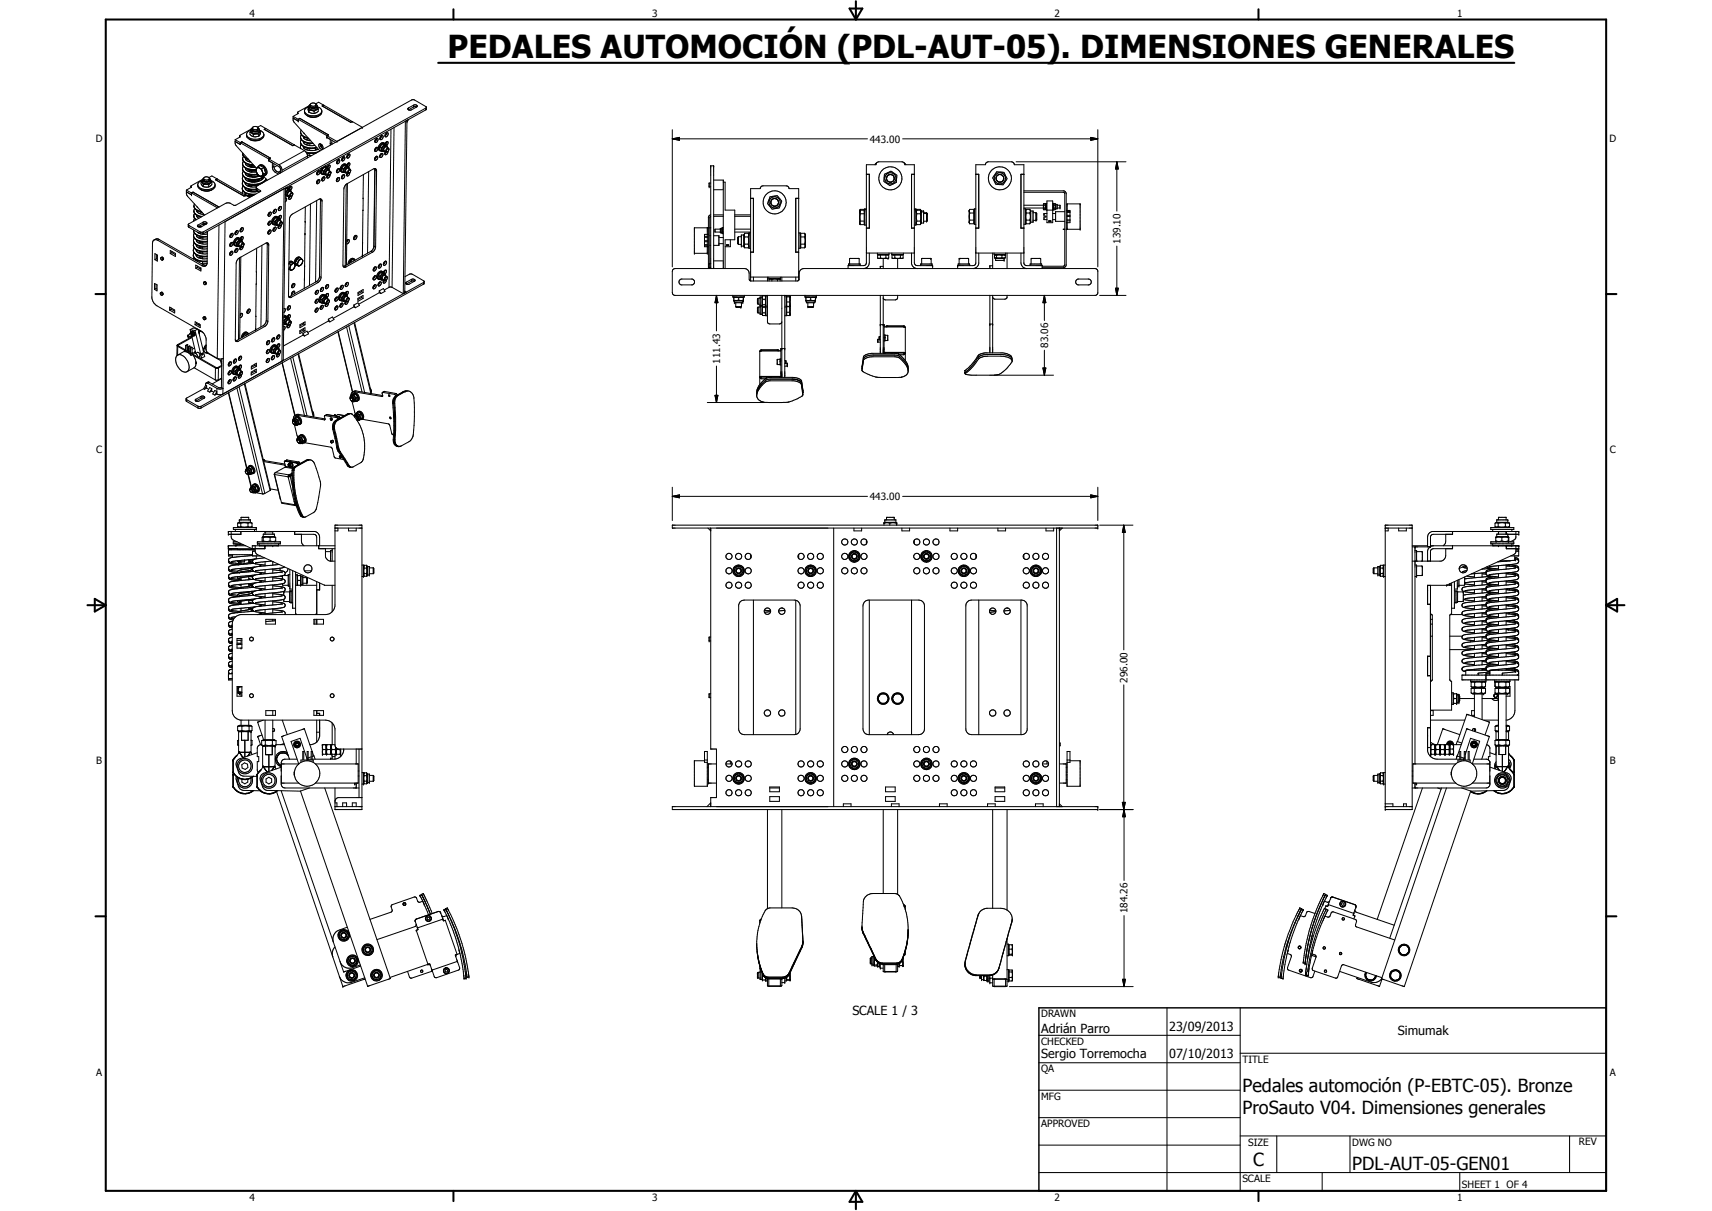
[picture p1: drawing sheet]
<svg xmlns="http://www.w3.org/2000/svg" width="594mm" height="420mm" viewBox="0 0 594 420" stroke-linecap="round" stroke-linejoin="round" font-family="sans-serif">
<defs><g id="words">
<text font-size="11" x="155.3" y="20">PEDALES AUTOMOCIÓN (PDL-AUT-05). DIMENSIONES GENERALES</text>
<g font-size="6.3">
<text x="431.1" y="379">Pedales automoción (P-EBTC-05). Bronze</text>
<text x="431.1" y="386.5">ProSauto V04. Dimensiones generales</text>
<text x="434.8" y="404.7">C</text>
<text x="469.2" y="406">PDL-AUT-05-GEN01</text>
</g>
<g font-size="4.4">
<text x="295.8" y="352.1">SCALE 1 / 3</text>
<text x="361.3" y="358.4">Adrián Parro</text>
<text x="405.7" y="357.7">23/09/2013</text>
<text x="485" y="359.2">Simumak</text>
<text x="361.3" y="367.1">Sergio Torremocha</text>
<text x="405.7" y="367.2">07/10/2013</text>
</g>
<g font-size="3.5">
<text x="86.6" y="5.8">4</text>
<text x="226.3" y="5.8">3</text>
<text x="365.9" y="5.8">2</text>
<text x="505.6" y="5.8">1</text>
<text x="33.3" y="49.4">D</text>
<text x="301.8" y="49.5">443.00</text>
<text x="558.5" y="49.4">D</text>
<text x="388.9" y="84.6" transform="rotate(-90 388.9 84.6)">139.10</text>
<text x="363.7" y="120.7" transform="rotate(-90 363.7 120.7)">83.06</text>
<text x="249.9" y="126.2" transform="rotate(-90 249.9 126.2)">111.43</text>
<text x="33.4" y="157.3">C</text>
<text x="558.6" y="157.3">C</text>
<text x="301.8" y="173.5">443.00</text>
<text x="391.2" y="236.8" transform="rotate(-90 391.2 236.8)">296.00</text>
<text x="33.4" y="265.2">B</text>
<text x="558.6" y="265.2">B</text>
<text x="391.3" y="316.9" transform="rotate(-90 391.3 316.9)">184.26</text>
<text x="361.3" y="353">DRAWN</text>
<text x="361.3" y="362.5">CHECKED</text>
<text x="431.1" y="368.7">TITLE</text>
<text x="33.4" y="373.2">A</text>
<text x="361.3" y="372.1">QA</text>
<text x="558.6" y="373.2">A</text>
<text x="361.3" y="381.6">MFG</text>
<text x="361.3" y="391.1">APPROVED</text>
<text x="433.1" y="397.5">SIZE</text>
<text x="469.2" y="397.5">DWG NO</text>
<text x="547.9" y="397.4">REV</text>
<text x="431.1" y="410.2">SCALE</text>
<text x="507.3" y="412.3">SHEET 1 OF 4</text>
<text x="86.6" y="416.7">4</text>
<text x="226.3" y="416.7">3</text>
<text x="365.9" y="416.7">2</text>
<text x="505.6" y="416.7">1</text>
</g>
</g></defs>
<g fill="none" stroke="#000" stroke-width=".35">
<path d="M103.3 39.1l-.1 .4M105.7 38.7a2.67 2.67 0 0 0 2.3 1.5h1.3a2.5 2.5 0 0 0 2.4-1.5M106.9 37.2l.4 1.1M106.9 37.2l.3 1.8M107.1 37a1.62 1.62 0 0 0-1.4 1.4 1.62 1.62 0 0 0 .9 1.7 3.7 3.7 0 0 0 5-.9 1.65 1.65 0 0 0-1.4-2.1l.2 .8M107.2 39l1.8 .4M107.3 36.7l-.1 .1a1.54 1.54 0 0 0 .9 1.4 1.54 1.54 0 0 0 1.6-.2l.4-.5v-.6M107.3 38.3l1.7 .3M107.3 36.7l-3.8 2.1-.2 .2 .2 .4-1.8 1M107.3 38.3l-.1 .7M107.7 36.2l-.4 .5M107.7 36.3a1.23 1.23 0 0 0 2 .1"/>
<path d="M109 38.6v.8M109.6 36l1-.5 1.7 1M109.6 36l.1 .3M109.6 36l-.2-.1a1.31 1.31 0 0 0-1.7 .3v.8a1.38 1.38 0 0 0 1.9 .1M109.6 37v.1M109.7 36.3l-.1 .8M109.7 36.3l.4 .6M110.1 36.9a1.81 1.81 0 0 1-2.9 .1l-.3 .2M110.4 37.9v.8l-1.4 .7M110.4 37.9l-1.4 .7M112.3 36.5l-.5 .3 9.9 5.6 .5-.2M112.3 36.5l9.9 5.7"/>
<path d="M141.7 37.5l-.2 .2 .2 .4M141.7 37.5v.6M143.5 36.5a.8 .8 0 0 1 1.3 .4l-.2 .2M143.5 36.5l-1.8 1M143.5 37.1l-1.8 1M143.5 36.5v.6M143.5 37.1h1.1M144.6 37.1l-2.1 1.1-.8-.1M147.7 37.5l-77.2 43M147.7 38.1l-77.2 43M147.7 37.5v.6M148 37.3l-.3 .8"/>
<path d="M148 37.3l-4.1-2.6-.9-.1-54.1 30.2M148 37.3l-.3 .2M81.6 48.5v.6M81.6 49.1l.1 .9 .3 .6 7 7.8M81.6 49.1l1.8 1M81.6 48.5l1.8 1M83.2 47.3l.1 .2-1.7 1M83.4 49.5l.5-.3 9.9 5.7-.5 .3M83.4 49.5v.6M83.4 49.5l9.9 5.7M83.4 49.5l-.1 .6M83.4 50.1h-.1"/>
<path d="M83.9 49.2l-.5 .3M84.2 58.7v.4M84.2 58.7l.2 .5M84.2 57v.2M84.2 55.5l.6 .7 1 .5 2 .4M84.2 53.1l.1 .8M84.2 57.2l.2 .2M84.2 55.4l1 1.2M84.3 53.8l.7 1 1.3 .6M84.3 53.9l.5 .6 1.3 .6M84.3 57.4l.2 .3M84.3 59.2l.9 .9"/>
<path d="M84.4 59.2a5.4 5.4 0 0 0 5 1.2M84.4 57.4l.1 .3M84.4 59.4l-.3 .8M84.4 55.9l-.2 1.3M84.4 57.7l-.2 1M84.5 54.2l-.3 1.3M84.5 57.7l.7 .6M84.5 57.7a4.6 4.6 0 0 0 3 1.1h1.3M85.2 58.3l.3 .2M85.2 56.6v.2a2.16 2.16 0 0 0 2.3 1.2h1.1M85.2 58.3a1.53 1.53 0 0 0 1.8 1.4M85.2 56.6l1.1 .5 1.7 .2"/>
<path d="M85.2 55.2l.4 .5 1 .4M85.3 54.9l-.1 .3M85.5 58.5l1.3 .4M85.5 56.8l-.3 .1M85.5 58.5l-.3 .2M85.5 46.6a2.6 2.6 0 0 0 3 2.3l1.2-.1 .8-.5M85.5 55.1l-.3 .1M86.1 56l.5-.2v.3M86.5 48.3a4.5 4.5 0 0 0 4.1 0M86.5 57.2l.2 .4zM86.6 56.1l.5 .2M86.6 57.5l-.6 .2"/>
<path d="M86.7 57.6l.1 .1M86.7 45.9l.4-.8a1.5 1.5 0 0 0-1.6 1.5 1.5 1.5 0 0 0 1.6 1.5 3.6 3.6 0 0 0 4.4-1.1l.1-.2M86.7 45.9l1.2 .8M86.7 45.9l.2 .9 1 .6M86.7 58.9l.2 .2M86.8 57.7l.6 .3M86.8 57.7l1.2 .3M86.8 58.9l2 .1M86.9 58.9l.9 .3h1.1M86.9 59.1l-.9 .3M86.9 59.1l.7 .3 1.3-.1M86.9 59.1l-.4 .5"/>
<path d="M87 59.7h.4M87 57.8l-.1 .1M87 57.3l.2 .1M87.1 45a1.56 1.56 0 0 0 1.2 1.4 1.56 1.56 0 0 0 1.7-.7v-.7M87.1 45a1.7 1.7 0 0 0 2.9 0M87.2 44.8l-3.9 2.1-.1 .7M87.2 57.4l.2-.1v.2M87.2 44.8l-.1 .2M87.2 57.4l.2 .1M87.4 59.3v.4M87.4 57.5l.9 .1M87.4 59.5l-.4 .2"/>
<path d="M87.6 44.4a1.13 1.13 0 0 0 2 .1M87.6 44.4l-.4 .4M87.9 46.7v.7M88.6 58h-.4M88.8 58.8l.1 .5M88.9 59.2l.7 1.5M88.9 59.5l.5 1.1 .6 .4M89 59.7h-1.6M89.1 58.4l-.2 .8M89.1 58.3h.9M89.4 44.1l-.4-.2a1.17 1.17 0 0 0-1.4 .5M89.4 44.1l.2 .9a1.15 1.15 0 0 1-2 0v-.6"/>
<path d="M89.4 44.1l1.1-.5 1.7 1M89.5 57.9l-.7 .9M89.5 57.9l.5 .4M89.5 57.9l.7-.5 1.4 .8M89.6 44.4l.4 .6M89.8 47.2l-1.9 .2M89.8 46.5l-1.9 .2M89.8 46.5v.7M90 58.3l1.1 1.3M90 58.3l.8 .3M90.3 57.2l.4-.1a2.61 2.61 0 0 1 1.8 3.3l-.6 .5M90.3 57.3l-.6 .5"/>
<path d="M90.3 57.3a2.51 2.51 0 0 1 1.7 3.5l-.6 .2M90.3 57.2l-.3 .2M90.4 45.5l-.6 1M90.4 45.5l-.4-.3a1.63 1.63 0 0 1 1.6 1.3 1.63 1.63 0 0 1-1 1.8M90.4 45.5v.8l-.6 .9M90.8 58.6l.3 1M91.1 59.6l.4 .8M91.1 59.6v1.1M91.6 58.2l-.8 .4M91.6 58.2l.6 1.7M92.2 44.6h.1M92.2 59.9l-.7 .5"/>
<path d="M92.2 59.9l-.7 1-.7 .4M92.2 44.6l-.5 .3 9.9 5.6M92.2 44.6l9.9 5.6M93.3 55.2v.6M93.3 55.8l1.2 .7 .2 2.2 .8 1.1M93.3 55.8h.1M93.3 55.8l3.8 2.2 .2 .5v1.5M93.3 55.2l3.5 2M93.8 54.9h.1M95 56.8l.3 1.9 1.8 1.4M95 57.7l-.5 .3M95.5 59.8l1.1 .6"/>
<path d="M96.1 59.5l-.6 .3M96.2 57.4l-1.1 .6M96.8 57.2l.8 .8 .3 1.1M97.3 59.9l-.3 .2M97.3 59.3l-.8 .4M97.9 59.1l-.1 .6M101.7 40.4v1.3l.4 .8 8.9 9.9M101.7 40.4l1.8 1M102.1 50.2v.1M102.1 50.2l-.5 .3M102.1 50.3l3.6 2M102.1 50.3l-.5 .2"/>
<path d="M103.5 41.4v.6l-1.8-1 1.8 1M103.5 41.4l13.4 7.7 8.9-4.9-3.5-2M104 41.1l-.5 .3M104 41.1l10 5.7-.6 .3M104.3 51.1l.1 .5-.1-.3M104.3 49.5l.2 .5M104.3 45.8l.1 .3M104.3 49.5l.2 .6M104.3 48a3.8 3.8 0 0 0 4.4 1.8M104.3 46.1a2.9 2.9 0 0 0 2.8 1.9M104.4 48l.4 .6a5.1 5.1 0 0 0 3.7 1M104.4 46.1a2.91 2.91 0 0 0 2.4 1.7"/>
<path d="M104.5 50l.8 .7 2.1 .6 2.4-.2M104.5 45.1l-.2 1M104.5 50.1a5.4 5.4 0 0 0 5.5 1.2M104.6 50.2l-.3 1M104.6 48.4l-.3 1.1M104.6 46.7l-.2 1.3M105.3 50.8v.3a2.48 2.48 0 0 0 2.3 1.1l1.9-.1M105.3 47.6v.2M105.3 47.8l.8 .6 1.4 .4M105.3 47.4v.1M105.3 49.1v.3M105.3 49.4a3.6 3.6 0 0 0 4 1"/>
<path d="M105.3 47.5v.1M105.4 46.1l.3 .3M105.6 51l-.3 .2M105.6 49.3l-.3 .1M105.7 52.3l.7 .8 .3 1M105.7 52.3l-8.9 4.9M105.7 47.6l-.4 .2M106.1 51.9l1.4-.4v.7M106.1 50.2l1.4-.4v.7M106.4 53l1.2 .3 2.2-.3M106.7 40.2a3.7 3.7 0 0 0 3.9 0M106.7 54.6l.2 .1"/>
<path d="M106.7 53.8l1.5 .2M106.7 54.1v.7M106.7 54.1l-8.8 5M107.2 48.2l-1 .2M107.5 53.2v.7M107.5 53.3l-1 .1M107.5 48.8h.3M107.6 48.5l-.1 .3M109.5 53.1v.1M109.5 51.4v.7M109.5 51.7l.5 .2M110 59.8v.4"/>
<path d="M110 51.9l-.5 .2M110.4 51.8l-.4 .1M110.5 59.3l-.5 .9M110.5 59.3a.72 .72 0 0 1 .6 .8 .72 .72 0 0 1-.9 .6l-.3-.3 .1-.5M110.5 59.3l-.5 .6M110.7 52.5l-2 .5-2.5-.3M111.2 49.9v.6M111.2 50.5l.1 .3M111.3 50.8l.7 .7M111.7 58.2a1.26 1.26 0 0 0-.6 1.3 1.26 1.26 0 0 0 1 1M111.7 50.3l-.5 .3M111.8 50.3a.58 .58 0 0 0-.8-.4 .58 .58 0 0 0-.3 .8 .92 .92 0 0 0 .4 .9 .92 .92 0 0 0 .9 0"/>
<path d="M111.8 59.1v1.2l.4 .2M111.8 50.3l.2 1.3M111.8 59.1l.4 .3M111.8 50.4l-.3 .6M111.8 50.4l-.5 .3M112.2 59.4v1.1M112.6 58l-.8 1.1M112.6 58l1.4 .3M112.6 58l.5 .3M112.8 57.6l.5 .2M113.1 58.3l-.9 1.1M113.1 58.3h.9"/>
<path d="M113.3 57.8a1.79 1.79 0 0 0-1.7 2.5M113.3 57.8l.2 .3M113.4 47.7l1.2 .7v1.4M113.4 47.7l3 1.7M113.4 58l.5-.6 .6-.1v.7l-.5 .6M113.9 46.8l-.5 .2v.7M114 58.3v.4M114 57.3l-.3 .9M114.1 58.7a1.33 1.33 0 0 0-1.1 2M114.1 58.7l.2 .6M114.1 58.8a1.12 1.12 0 0 0-1.5 .4 1.12 1.12 0 0 0 .4 1.5M114.6 49.8l.1 .5"/>
<path d="M114.7 59.5a.92 .92 0 0 0-.8 1.3M114.7 59.5l-.7-.4a.85 .85 0 0 0-.8 1.3l.8 .4M114.7 59.5l.1 .4M114.8 59.9v-.2a.57 .57 0 0 0-.7 .3 .57 .57 0 0 0 .2 .7h.1M114.8 59.9l-.3 .7M115.1 49.5l.1 .5M115.1 49.5l-.5 .3M115.2 48.7l-.1 .8M116.9 59.5l-.2 .1M116.9 59.1v.4M117 55.8h.3M117.1 58.8a.47 .47 0 0 1 .7-.2 .47 .47 0 0 1 0 .8 .57 .57 0 0 1-.4 .5 .57 .57 0 0 1-.7-.2z"/>
<path d="M117.1 55.7l.5-.3a.72 .72 0 0 1 .1 .9 .72 .72 0 0 1-.9 .3zM117.3 58.5l-.4 1M117.3 55.8l-.5 .7M117.4 55.4l-.1 .4M118.6 58.4v1.2l.4 .2M118.6 59.7h.3M118.6 58.4l.4 .2M119 55l-.4 .5M119 58.6v1.2M119 55l-.4 .2M119 59.8l.8 .1M119.2 54.4l-.2 .6"/>
<path d="M119.2 54.4a.71 .71 0 0 1 .5 .8 .71 .71 0 0 1-.7 .6h-.3l-.1-.6M119.2 54.4l-.6 .8M119.5 57.3l-.9 1.1M119.5 57.3l1.3 .3M119.5 57.3l.4 .2M119.9 57.5l-.9 1.1M119.9 57.5l.9 .1M120.1 57.1a1.75 1.75 0 0 0-1.5 2.6M120.1 57.1a1.55 1.55 0 0 0-1.8 .7 1.55 1.55 0 0 0 .3 1.9M120.5 53.9l.2 .3M120.6 56.8l-.3 .5-.2-.2M120.6 60v.4"/>
<path d="M120.7 56.7l-.1 .6M120.7 59.9l.1 .2M120.8 57.6l.1 .4M120.9 56.6l-.4 .8M120.9 53.5l-.6 1M120.9 56.6h.4l.1 .4-.5 .9M120.9 53.5a.47 .47 0 0 1 .6 .2 .47 .47 0 0 1-.2 .6l-.8 .6-.2-.4 .2-.6M120.9 53.5l-.4 .4M120.9 56.6l-.3 .2M121 58a1.1 1.1 0 0 0-1.5 .5 1.1 1.1 0 0 0 .4 1.4M121.2 58.6v-.4a1.06 1.06 0 0 0-1.3 .1 1.06 1.06 0 0 0-.3 1.2l.2 .4h.7M121.3 59.9l-.5 .2"/>
<path d="M121.4 59.9v.2a.7 .7 0 0 1-.3 .8 .7 .7 0 0 1-.8-.1l.2-.9M121.4 59.9h-.1M121.5 58.8a.92 .92 0 0 0-.8 1.1M121.5 58.8l-.7-.5a.89 .89 0 0 0-.7 1.3l.7 .5M121.5 58.8l.2 .4M121.6 59a.64 .64 0 0 0-.6 .3 .64 .64 0 0 0 0 .7l.3-.1M121.7 59.2l-.3 .7M121.7 59.1v.1M127.9 59.6l-.4 28.2M130 58.5l-9.8 5.4-.8 1.1-.4 26.9a.67 .67 0 0 0 .3 .8 .67 .67 0 0 0 .8-.1M130 58.5l.1 .5M130 58.5l.5 .2 .2 .6"/>
<path d="M130 58.5l-.3 27.4M130.1 54.8v.4M130.1 51.7v.4M130.1 59l.6 .3M130.1 59l-.3 26.4M130.2 52.1l-.2 .1M130.3 54.5l.1-.1a.56 .56 0 0 1 .8 .3 .56 .56 0 0 1-.5 .7 .45 .45 0 0 1-.7 .2 .45 .45 0 0 1 0-.7zM130.3 48.4h.3zM130.5 51.2a.53 .53 0 0 1 .7 .3 .53 .53 0 0 1-.3 .7 .45 .45 0 0 1-.5 .4 .45 .45 0 0 1-.4-.4zM130.5 48.6l-.4 .3M130.5 54.3v.5l-.5 .5M130.6 51.2l-.4 .9"/>
<path d="M130.6 48l-.1 .6-.5 .5M130.7 48l-.7 1.1M130.7 48a.47 .47 0 0 1 .5 .3 .47 .47 0 0 1-.1 .6l-.6 .5-.5-.3M130.7 59.3l-.4 26.4M131.8 48h.2M131.9 51v1.2l.4 .3M131.9 52.3l.3 .1M131.9 51l.4 .2M132.1 47.3l.4-.2a.71 .71 0 0 1 .5 .8 .71 .71 0 0 1-.8 .6l-.4-.2zM132.2 53.3a.48 .48 0 0 1 .7 .1 .48 .48 0 0 1-.1 .7l-.5 .5h-.5l-.1-.5zM132.3 53.3l-.6 1M132.3 51.2v1.3"/>
<path d="M132.3 52.5h.7M132.4 47.1l-.6 1M132.5 52.5h.1M132.8 49.9l.8 .1M132.8 49.9l-.9 1.1M132.8 49.9l.4 .3M133.2 50.2h.9M133.2 50.2l-.9 1M133.4 49.7a1.56 1.56 0 0 0-1.8 .7 1.56 1.56 0 0 0 .3 1.9M133.4 49.7a1.75 1.75 0 0 0-1.5 2.6M133.4 49.7l.2 .3M133.6 49.9a.67 .67 0 0 1 .3-.6 .67 .67 0 0 1 .8 0l-.1 .6-.5 .6"/>
<path d="M133.6 50l.5 .2M133.7 52.5l-.6 .1M133.8 52.5l-.3 1a.74 .74 0 0 0 .9-.1 .74 .74 0 0 0 .2-.9M134 46.2l.4-.2a.72 .72 0 0 1 .2 1 .72 .72 0 0 1-1 .2zM134 52.7l-.5 .6M134.1 50.2v.4M134.1 49.2l-.3 .9M134.2 50.6a1.36 1.36 0 0 0-1.1 2M134.2 46.1l-.6 1.1M134.2 50.6l.3 .6M134.2 50.7a1.1 1.1 0 0 0-1.4 .4 1.1 1.1 0 0 0 .3 1.5M134.4 52.7h-.4"/>
<path d="M134.5 52.6h-.1M134.8 51.4a.89 .89 0 0 0-.8 1.3M134.8 51.4l-.7-.4a.85 .85 0 0 0-.8 1.2l.8 .5M134.8 51.4l.2 .5M135 51.9a.53 .53 0 0 0-.8-.1 .53 .53 0 0 0 0 .8h.2M135 51.9l-.6 .8M135.7 44.9l-.7 54.8M136.7 44.3l-.6 55.4M141.2 41.8l-.7 59.8M141.2 41.8l-.5 .3-.8 59.8M141.2 41.8l.5-.3-.5 .9zM233.3 48.2l2.5-.5v1z"/>
<path d="M233.3 45v47.6M233.3 48.2h67.7M304.2 56.5l-.6 .6M313.2 48.2h67.8M313.7 56.5l.7 .6M345.9 59.6l1.2 .1a1.82 1.82 0 0 1 2.1 1.8l.3 .5-.6 .9a1.97 1.97 0 0 1-2.7 1.1 1.53 1.53 0 0 1-1.3-1.4l-.4-.9zM352.6 56.1h38.1M378.5 47.7l2.5 .5-2.5 .5zM381 45v47.6M387.6 56.1l.5 2.5h-1zM387.6 56.1v17.1M64.7 66.6l1.8 1v-.6l.5-.3 9 5.1"/>
<path d="M64.7 66v1.3l.4 .8 5.9 6.5M64.7 66l10.8 6.1M65.3 77.9l.3 .3M65.3 77.9l.3 1M65.6 78.2l3.9 2.3M65.6 78.9l3.9 2.2M65.6 78.2v.7M66.2 64.6v.5M67.2 80v.3M67.2 79.8v.2M67.3 73.2v.3M67.3 73.5a3 3 0 0 0 2.5 1.8"/>
<path d="M67.3 75.2l.9 1M67.3 73.5l.3 .5M67.3 71.6l.1 .3M67.3 75.2l.8 1.1M67.4 71.9a3.2 3.2 0 0 0 2.7 1.7M67.4 71.9a3.2 3.2 0 0 0 2.4 1.5M67.5 70.7l-.1 1.2M67.5 75.7l-.3 1M67.6 74l-.3 1.2M67.6 74l.8 .6 1.7 .5M67.6 72.3l-.3 1.2M68.3 74.7v.5l.7 .5"/>
<path d="M68.3 73v.3M68.3 73.3l.8 .7 1.7 .4M68.4 71.8l.2 .2M68.6 74.9l-.3 .2M68.6 64.2a3.8 3.8 0 0 0 5.8 .5l.2-.4M68.6 73.2l-.3 .1M68.7 78.1l-.2 .3 .2 .3M68.7 78.1v.6M69 78.5l.8 .2M69.3 78.4l.8 .1M69.6 65.7a4.6 4.6 0 0 0 4 .1M69.8 63v.8l.8 1"/>
<path d="M69.8 63l.4-.4a1.65 1.65 0 0 0-1.6 1.5 1.65 1.65 0 0 0 1.3 1.8l1.7 .4 1.5-.2M69.8 63l.8 1M70.2 73.8l-1.1 .2M70.2 62.3l-3.9 2.1 .2 .5-1.8 1.1M70.4 77.8l1 .1M70.5 77.1l-1.8 1M70.5 77.1v.7M70.5 77.1a.72 .72 0 0 1 .8-.2 .72 .72 0 0 1 .4 .7l-.1 .1M70.5 74.1v.3M70.6 64v.8M70.6 64l1.8 .1M70.6 64.8l1.8 .1"/>
<path d="M70.6 61.8l-.4 .4v.9a1.8 1.8 0 0 0 2.9-.1v-.5M70.6 61.8l.1 .8M70.6 62.4l.1 .2M71.6 77.7l-1.8 1h-1.1M71.6 77.7l-1-.1-1.9 1.1M72.4 64.1v.8M72.5 61.6a1.27 1.27 0 0 0-1.9 .2M72.5 61.6l1-.6 11.7 6.7M72.5 61.6l.1 .2M72.6 61.8a1.12 1.12 0 0 1-.9 .7 1.12 1.12 0 0 1-1.1-.5M72.6 61.8l.5 .6M72.7 61.9l-.1 .7-.6 .4h-.7l-.6-.4"/>
<path d="M73.1 62.4a1.74 1.74 0 0 1-2.9 .2M73.5 63.3v.7l-1.1 .9M73.5 63.3l-1.1 .8M73.5 63.3l-.4-.6a1.63 1.63 0 0 1 1.5 1.3 1.63 1.63 0 0 1-.9 1.8M73.7 65.8l-.4 .1M75.3 62.1l-.5 .3 9.9 5.6 .5-.3M76 78.1l-.6 46.2M83.5 79.5l.1 .3M83.9 79a.53 .53 0 0 1 .6 .4 .53 .53 0 0 1-.3 .7l-.7 .3v-.9M83.9 79l-.6 1.1M83.9 79l-.4 .5M84.1 67.1h.1"/>
<path d="M84.1 65.4l.1 .4M84.1 62.1a4.3 4.3 0 0 0 5 1.8 5.2 5.2 0 0 0 3.1-1.5M84.1 65.7l.2 .3M84.1 63.9l.1 .2M84.1 60.2l.1 .5M84.1 62.1a3.1 3.1 0 0 0 2.9 2M84.2 64.1l.2 .4M84.2 64.1l.2 .5M84.2 65.9v.1M84.2 60.7l.9 .9 2.1 .6 2.8-.2 1.6-.7M84.2 60.7a3.3 3.3 0 0 0 3.2 1.7M84.2 66l.1 .2"/>
<path d="M84.3 66a5.1 5.1 0 0 0 4.5 1.4M84.3 66.2a3.6 3.6 0 0 0 3.1 1.4M84.3 66.2l-.2 .9M84.4 64.5l-.3 1.2M84.4 62.8l-.2 1.3M84.4 64.6l.7 .6M84.4 61.1l-.3 1M84.4 64.5a5.8 5.8 0 0 0 4.5 1.1M85.1 65.2l.2 .7 1.4 .6M85.1 66.9l.1 .5 .6 .5M85.1 63.8l.5 .6 .9 .3M85.1 62.1l.9 .7"/>
<path d="M85.1 61.8v.3M85.1 63.5v.3M85.1 65.2l.2 .1M85.2 60.1l.3 .7a4.2 4.2 0 0 0 3.5 .6l.9-.3M85.2 60.1l2.1 .6M85.2 67.7l1.4 .8M85.3 65.3l1.8 .5M85.4 65.4l-.3 .1M85.4 67.1l-.3 .1M85.4 63.7l-.3 .1M85.5 60.2l-.3 .2M85.5 61.9l-.4 .2"/>
<path d="M85.8 67.9l1.3 .3M85.9 66.2l.5-.2 .3 .5M86 62.8l2.4 .3M86.5 61l.1 .3M86.5 67.7l-.6 .2M86.5 67.4l1 .7M86.5 66.2l-.1 .2M86.5 67.5h.1M86.5 67.5v.7M86.5 61v.1M86.5 65.7l.1 .8M86.5 64.7l.4 .1"/>
<path d="M86.5 60.9l-.5 .2M86.5 61.1h.1M86.5 61.1l.1 .2M86.6 62.6l-.6 .2M86.6 62.6l.9 .5M86.6 64.3l-.6 .2M86.6 60.6l-.1 .4M86.8 64.1l.6 .2M86.9 64.8h2M86.9 64.1l-.4 .6M86.9 62.9l-.2 .1M86.9 64.8h.1"/>
<path d="M87 61h.1M87 67.6l1 .2M87.1 65.8l-.2 .2 .4 .3M87.1 62.4l.3 .1M87.1 65.8h1.8M87.2 60.8h.2M87.2 60.7l.2 .6M87.2 60.7l-.2 .4M87.3 65.9v.4M87.3 62.5h.1M87.3 64.3v.6M87.3 67.6l.7 .1"/>
<path d="M87.3 64.5l-.4 .3M87.4 62.4v.1M87.4 63v.2M87.4 67.6h.9M88.9 64.8v.9l.3 .4M88.9 65.1l.4 .3M89.2 62.4h-1.8M89.2 62.4l-1 .3-.8-.2M89.2 64.1l-1.1 .2-1.1-.2M89.2 66.1l.9 .5M89.2 66.1l-.9 .3-1-.1M89.3 65.4l1 .7"/>
<path d="M89.3 65.4l-.1 .7M89.3 64.1v.3M89.3 64.3h.2M89.3 62.9l-.9 .2M89.4 62.9v.1M89.4 63h.1M89.4 61l-1.2 .4-1.2-.3M89.4 60.6v.4M89.4 63l-1 .2M89.5 60.6l-2.2 .1M89.5 62.7l.2 .1M89.5 64l-1.1 .4-1-.1"/>
<path d="M89.6 66.3l-1 .3-1.9-.1M89.6 62.7l-.3 .2M89.6 60.7l.4 .3M89.7 64v.2M89.7 62.7v.1M89.7 60.7l-.3 .3M89.7 62.8v.1M89.8 62.5a2.35 2.35 0 0 1-3.3-.2l.1 .3M90 61l-.1 .1M90 61h.9M90 61l.2 .1M90 62.3l.2 .4"/>
<path d="M90 61l.1 .1M90 61v.1M90.1 62.1l-.5 .6M90.1 62.1l-.3 .4M90.2 61.1h-.3M90.2 61.1l.6 .2M90.2 63.8v.2M90.3 66.5l-8.5 4.7h-.7l-1.4-.8-1.4 .2-13 7.3M90.3 66.1v.4M90.4 63.7l.1 .1M90.5 62l.5 .3M90.9 61l-.1 .3"/>
<path d="M91 63.5h.1M91 61.8l.2 .2M91.1 60.7l-.2 .3M91.2 62l.4-.7-2.4 1.1M91.2 62l-1.8 1M91.3 61l1.4 1.5M91.5 60.4l-.4 .3M91.6 63.1v.1M92.2 62.4a5.6 5.6 0 0 1-5.2 1.7M92.3 62.1l-.1 .3M92.4 62.1l-.2 .3M92.5 62.3l.1 .3"/>
<path d="M93.1 77.3v.4M93.3 74h.3zM93.5 74.2l-.5 .3M93.5 79.8l-.5 1.1M93.6 76.8l-.2 .6-.4 .4M93.6 76.8a.47 .47 0 0 1 .5 .2 .47 .47 0 0 1-.1 .6l-.7 .5-.3-.4M93.6 74l-.6 .7M93.6 76.8l-.6 .9M93.6 73.7v.3M93.6 73.7a.52 .52 0 0 1 .7 .3 .52 .52 0 0 1-.4 .7l-.6 .4-.2-.2-.1-.5M93.6 73.7l-.6 .7M94.8 73.6h.1"/>
<path d="M94.9 76.6l-.1 1 .5 .4v-1.2M94.9 77.9l1.1 .2M94.9 76.6l.4 .2M95.1 72.9a.49 .49 0 0 1 .8-.1 .49 .49 0 0 1-.1 .7 .57 .57 0 0 1-.4 .5 .57 .57 0 0 1-.6-.2zM95.1 72.9v.5M95.2 79l.3-.2a.79 .79 0 0 1 .2 .9 .79 .79 0 0 1-.9 .4v-.6zM95.3 78.9l-.2 .6-.4 .4M95.4 72.6l-.1 .6-.5 .5M95.8 75.5l-.9 1.1M95.8 75.5l1.3 .3M95.8 75.5l.4 .2M96.2 75.7l-.9 1.1"/>
<path d="M96.2 75.7l.9 .1M96.3 75.3l.3 .2a.57 .57 0 0 1 .3-.7 .57 .57 0 0 1 .8 .4l-.6 .9M96.3 75.3a1.67 1.67 0 0 0-1.4 2.6M96.3 75.3a1.57 1.57 0 0 0-1.7 .6 1.57 1.57 0 0 0 0 1.8l.3 .2M96.8 78.1a.56 .56 0 0 0-.4 .7 .56 .56 0 0 0 .7 .4l.5-1.1M96.9 71.9l.2-.2a.47 .47 0 0 1 .6 .2 .47 .47 0 0 1-.2 .6l-.8 .6-.1-.6zM97 78.3l-.5 .6M97.1 75.8v.4M97.1 74.8l-.3 .8M97.1 71.7l-.5 1M97.2 76.2a1.1 1.1 0 0 0-1.5 .5 1.1 1.1 0 0 0 .4 1.4M97.4 78.2l-.4 .1"/>
<path d="M97.4 76.8a.71 .71 0 0 0-.8-.6 .71 .71 0 0 0-.6 .8v1l.7 .1M97.7 77a.88 .88 0 0 0-.7 1.3M97.7 77l.2 .6-.3 .5M97.8 77l-.8-.5a.91 .91 0 0 0-.8 1.3l.8 .5M97.9 77.3a.54 .54 0 0 0-.7 .2 .54 .54 0 0 0 .2 .7l.2-.1M99 68.7h.1a.76 .76 0 0 1 .4 .7 .76 .76 0 0 1-.5 .7M99 67.2v.4M99 67.9l.7 .1M99.1 65.2l-.8 59.7-.5 .4M99.4 65.4l1.3 .3M99.4 65.4l-.3 .3M99.4 65.4l.4 .3"/>
<path d="M99.5 64.9l.5 .3M99.8 65.7h.9M99.8 65.7l-.7 1M100 65.2l.2 .2a.57 .57 0 0 1 .4-.8 .57 .57 0 0 1 .7 .6l-.6 .8M100 65.2l-.9 .2M100.5 68l-.4 .8M100.5 68.1v.4M100.6 64.8v.6M100.7 68.2l-.6 .6M100.7 65.7v.4M100.7 64.7l-.3 .8M100.9 66.1a1.12 1.12 0 0 0-1.5 .5 1.12 1.12 0 0 0 .4 1.5"/>
<path d="M101.1 66.7v-.2a.84 .84 0 0 0-1-.3 .84 .84 0 0 0-.5 .9 .59 .59 0 0 0 0 .8 .59 .59 0 0 0 .8 .1M101.2 68.1l-.5 .1M101.3 68v.2a.65 .65 0 0 1-.3 .8 .65 .65 0 0 1-.9-.2M101.4 66.8a.89 .89 0 0 0-.7 1.4M101.4 66.8l.2 .7-.4 .6M101.4 66.8l-.7-.3a.85 .85 0 0 0-.8 1.2l.8 .5M101.6 67.2a.54 .54 0 0 0-.7 .2 .54 .54 0 0 0 .1 .7h.2M106 71.8l-.2 9.3M107.7 70.8l-.3 28.3M109.9 69.6l-.4 28.3M110 63.3l-.2 .1M110 62.9v.4"/>
<path d="M110 60.2l-.1 .1M110.5 62.4l-.5 .9M110.5 62.4l-.7 1M110.5 62.4a.47 .47 0 0 1 .5 .2 .47 .47 0 0 1-.1 .6l-.6 .6-.5-.4M111.1 69l.1 .5M111.1 69l.5 .2 .2 .6M111.1 69l-9.6 5.3a2.15 2.15 0 0 0-1 1.8l-.4 26.6 .5 .6 .5-.2M111.2 69.5l.6 .3M111.2 69.5l-.3 26.4M111.8 69.8l-.4 26.4M111.9 61.6a.5 .5 0 0 1 .8-.2 .5 .5 0 0 1-.1 .8l-.4 .5h-.4l-.2-.5zM112.2 60.5l.7 .1"/>
<path d="M112.2 61.4l-.1 .5-.5 .5M113.6 60.6l-.6 .1M113.9 60.8l-.5 .7M114.4 60.7l-.5 .1M114.5 60.6a.9 .9 0 0 1-1 1.1l-.1-.5 .3-.5M114.5 60.6l-.1 .1M116.8 62.1v.5M117 61.8a.5 .5 0 0 1 .8-.1 .5 .5 0 0 1-.1 .8l-.6 .5a.59 .59 0 0 1-.5-.5 .59 .59 0 0 1 .4-.7zM117.3 61.6l-.1 .5-.5 .6M118.8 60.9l.3-.3a.71 .71 0 0 1 .6 .8 .71 .71 0 0 1-.8 .6l-.4-.2zM119.1 60.6l-.6 1.1M120.1 63.9l-.3 28.3"/>
<path d="M120.6 63.6l-.4 28.3M120.8 60.1l-.5 .6M125.9 72.9l-.1 15.9M125.9 72.9h.1M126.1 60.6l-.2 12.4M245.4 79.1h.4M245.8 79h-.4v8.9h-4.4v-8.9h4.4M246.3 79.1h.3M246.3 79h.3M246.6 74.5l-.8 .8v17.9M246.6 63.5h-.5v1.3h.5M246.6 75.1l-.3 .5v15.9"/>
<path d="M247.6 62.5h3.4v30.7M247.6 75.1h3.4M247.6 65.8h3.4M247.6 74.5h3.4M250 79.5h-1.9v1h1.9M250.5 79.2h-.5v1.6h.5M250.5 79.2v1.6M250.6 79.3v.1M250.6 79.5h.4M250.6 79h.4M250.6 79v2.1M250.6 79v.1"/>
<path d="M250.6 79l-.1 .2M251 63.2h.6v9.7h3.4v10.3h-3.4v10M255 75.1h5.5M255 74.5h5.5M255 79.5h5.5M260.5 68.8h.9v18.7h-.9M267.2 68.3l2.5-.4 .8 .9a1.62 1.62 0 0 1 .2 2.4l-.1 .3a1.3 1.3 0 0 1-1.4 .8 1.31 1.31 0 0 1-1.9-.5 1.9 1.9 0 0 1-.3-2.9zM267.5 70.4l.6 .9M267.9 69.3l-.4 .7M267.9 69.2a1.33 1.33 0 0 0-.4 1.4 1.33 1.33 0 0 0 1.2 .9M268.3 71.5h.3M268.4 69l-.5 .3"/>
<path d="M268.7 68.9h-.3M268.9 68.9a1.31 1.31 0 0 1 1.2 1.6M269 68.9l-1.1 .3M269.3 69a1.33 1.33 0 0 1 .8 1.1 1.33 1.33 0 0 1-.7 1.3M269.5 71.4l-.9 .1M270 70.7l-.5 .7M277.1 68.8h-1v18.7h1M298.4 77.5v.3M298.4 75.7l.1 1M298.4 73.7l.1 .5M298.4 73.1v.3M298.4 72.8v.3"/>
<path d="M298.5 76.7h1.4M298.5 72.6h1.4v5.3h-1.4l-.1-.3zM298.5 74.2h1.4M298.5 76.7l-.1 .5M298.5 74.2l-.1 .9M299.9 73.5h.2M299.9 72.9h-1.4l-.1 .4M299.9 73.2h.2M299.9 77.3h.2M300.1 72.8h.5M300.6 60.5h1.1v18.7h-1.1M300.6 72.5h-.5v5.6h.5"/>
<path d="M300.6 79.1h1.1M306.9 60.5l2.3-1.1 2 1.4-.1 1.8a.68 .68 0 0 1-.7 1 2.02 2.02 0 0 1-1.9 .6l-1.8-1.2zM308.8 60.6h.5M308.8 60.6a1.32 1.32 0 0 0-1.1 1.6 1.32 1.32 0 0 0 1.7 .9M309.3 60.6a1.36 1.36 0 0 1 .8 2M309.6 60.7l.2 .2M310.1 62.6l-.7 .5M316.3 79.1h1M317.3 60.5h-1v18.7h1M317.3 72.5h.5v5.6h-.5M317.3 72.8h.5M317.8 77.4l.4 .5"/>
<path d="M318.2 76.7h1.2M318.2 72.6h1.2M318.2 72.9h1.2M318.2 72.6l-.2 .7M318.2 72.9l-.2 .5 .2 .8M318.2 74.2l-.2 .9 .2 1.6M318.2 76.7l-.2 .5 .2 .7M318.2 72.6l-.4 .6M318.2 72.9l-.4 .6M318.2 77.9h1.2M318.2 74.2h1.2M319.4 72.9l.3 .6h.8"/>
<path d="M319.4 76.7v1.2M319.4 72.6l.1 .7M319.4 74.2v2.5M319.4 72.6l.3 .6M319.4 72.9l.1 .4M319.5 73.3l-.1 .9M319.7 73.2h.8v4.2h-.8M319.7 73.2v4.2M319.7 77.4l-.3 .5M320.5 73.8h1M320.5 74.1h1l.3 .2M320.5 76.8h1"/>
<path d="M321.5 73.8v3M321.5 73.8l.3 .2v2.5l-.3 .3M336.3 73l.2 4.6M336.3 77.2l.2 .4M336.3 75.4l.2 1M336.3 73.4l.2 .5M336.4 72.9l-.1 .2M336.5 72.6h1.4v5h-1.4M336.5 76.4h1.4M336.5 73.9h1.4M336.5 72.6l-.1 .3M336.5 76.4l-.2 .5"/>
<path d="M336.5 73.9l-.2 .9M336.5 72.6l-.2 .4M337.9 73.2h.2M337.9 77h.2M338.6 60.5h1v18.7h-1M338.6 72.5h-.5v5.3h.5M338.6 79.1h1M345.6 62.1l.1 .3M345.6 62.1l.1 .2a1.27 1.27 0 0 0 1.3 .9M345.9 62.6l.1 .2M346.6 60.6l-.4 .2M346.7 60.6l-.8 .4-.3 1.1"/>
<path d="M346.7 63.2h.3M346.9 60.5l.6 .1M346.9 60.5l-.3 .1M347.5 60.6l.2 .1M347.7 60.7l.4 .5M347.7 60.7l.4 .4M348.1 61.1a1.34 1.34 0 0 1-1.1 2.1M354.3 79.1h1M355.3 66.7h13.8l.4 .5-.1 24.8-.4 .4h-7.4M355.3 60.5h-1v18.7h1M355.3 66.2h13.9l.7 .8v25.1l-.3 .5-.6 .3h-7.4M355.3 72.5h.5v5.3h-.5"/>
<path d="M355.3 72.2h6.8M355.3 71.2h6.8M355.8 77.1l.3 .5M356.1 72.6h1.2M356.1 73.9v2.5M356.1 72.6v1.3M356.1 76.4v1.2M356.1 72.6l-.3 .6M356.1 76.4h1.2M356.1 77.6h1.2M356.1 73.9h1.2M357.3 72.6l.2 .5-.2 .8"/>
<path d="M357.3 73.9l.2 .9-.2 1.6M357.3 76.4l.2 .5-.2 .7M357.3 72.6l.4 .6M357.7 73.2h.8v3.9h-.8M357.7 73.2v3.9M357.7 77.1l-.4 .5M358.5 73.8h1M358.5 76.5h1M359.5 73.8v2.7M359.5 73.8l.2 .2v2.2l-.2 .3M362.2 72.2h.5M362.2 70.7h.5"/>
<path d="M362.2 71.2h.5M362.2 70.7l-.1 1.7 .1 .4h.5M362.2 71.2v1M362.2 70.7v.5M362.2 72.2v.5M362.7 70.7v.5M362.7 71.2v1M362.7 72.2v.6M362.7 70.7l.2 .3M362.9 72.4l-.2 .4M363.1 70.7h-.2v2h.2M363.1 71.8l-.2 .1"/>
<path d="M363.1 71.6l-.2 .2M363.3 74.1h-1v.9h.7v.3h-.7v.9h1M363.3 69.7h2v7.6h-2zM363.3 70.5l-.2 2.4h2.4l-.2-2.4M363.9 76.7l.8 .1zM363.9 76.7h.1M365.3 76.2h1M365.3 74.1h1M365.5 72.5l.1 .3M365.6 72.2h.5M365.6 72.2v.6M365.6 70.7v.5"/>
<path d="M365.6 71.2v1M365.6 70.7l-.1 .2M365.6 70.7h.5M365.6 71.2h.5M365.6 72.8h.5M366.1 72.2v.6M366.1 70.7v.4M366.1 71.2v1M366.1 70.7l.2 .2M366.1 71.1v.1M366.3 70.9v1.6M366.3 70.9h.5v1.6h-.5"/>
<path d="M366.3 72.5l-.2 .3M366.8 71.2h1v1h-1M369.5 79.5h-.5l.5 .1M369.5 73.4h-3.2v3.4h3.2M370 73h.3M370 79.5h.3M370.3 74.7h1M370.3 73h1v4.3h-1.3M370.3 79.5h4.5v-8.8h-4.5v8.9h-.3M370.3 75.1h1M370.3 76.6h1M370.3 76.3h1"/>
<path d="M370.3 73.7h1M370.3 73.4h1M53.6 98.3l.9 .5v2.1l-.9-.5zM53.8 88l.8 .5v2.1l-.8-.5zM54.1 98.6v1.5M54.3 88.3v1.5M54.3 89.8l.3 .2M54.3 89.8l-.5 .3M54.7 83.4a1.13 1.13 0 0 0-1.2-.1 1.13 1.13 0 0 0-.6 1.1l-.2 18.6a3.7 3.7 0 0 0 1.7 3.1l15.4 8.8a3.9 3.9 0 0 1 1.7 3.1v3.3l.2 .7 3.7 2.3M54.7 83.4l15.4 8.8M55.2 83.1l15.4 8.8M55.2 83.1l-1-.3-.7 .4"/>
<path d="M55.2 83.1l-.5 .3M55.8 89.5l.2-.1 .4 .3-.1 .6-.4-.2zM55.9 89.4l.5-.2 .3 .4 .1 .3-.4 .4M59.1 86.9l1.8 1v1.1l-1.8-1zM59.6 87.2v.5M59.6 87.7l1.3 .7M59.6 87.7l-.5 .3M67.1 85.1a2.68 2.68 0 0 0 2.8 2.2l.5 .1M67.1 85.1a3.1 3.1 0 0 0 3.5 2.1l1.3-.1M67.1 88.8l.1 .2M67.1 87l.2 .6 .8 .8M67.1 83.4l.1 .5"/>
<path d="M67.2 89a4.7 4.7 0 0 0 4.7 1.6M67.2 89l.9 1.2M67.2 82a3.8 3.8 0 0 0 4.3 1.7h.5M67.2 80v.2M67.2 80.2a3.8 3.8 0 0 0 4.3 1.8h.5M67.2 80.3a4 4 0 0 0 4.8 1.9M67.2 83.9a4.5 4.5 0 0 0 4.8 1.5M67.3 84.1l.9 .9M67.3 87.7l-.1 1.3M67.3 89.4l-.2 .5M67.4 86a1.66 1.66 0 0 0 1.5 2.6l1.7 .3 1.3-.1M67.4 80.9a1.66 1.66 0 0 0 .8 2.4"/>
<path d="M67.4 82.6l-.2 1.3M67.4 84.3l-.3 .8M68.1 86.7v.3M68.1 88.4v.3M68.1 90.1v.3M68.1 90.2l2.3 .6h1.5M68.1 88.4l2 .7 1.8-.1M68.1 88.7a2.42 2.42 0 0 0 2.2 1.1M68.1 87a3.7 3.7 0 0 0 3.8 1M68.1 85a.89 .89 0 0 0 .9 1M68.2 85l2.2 .6M68.2 83.3l1.9 .6h1.9"/>
<path d="M68.2 83.3l.1 .6 .7 .4M68.2 81.6v.3M68.2 81.9l.8 .7M68.4 90.3l-.3 .2M68.4 85.1l-.3 .2M68.4 86.9l-.3 .1M68.4 88.6l-.3 .2M68.5 92.3v.5M68.5 92.8l1.2 .7M68.5 92.8l-.6 .2M68.5 81.7l-.3 .2M68.5 83.4l-.3 .2"/>
<path d="M68.5 80.6l.7 .3M68.8 90.5l-.3 .2M69 86l1.3 .4 1.6-.1M69 84.3l1.7 .4 1.3-.1M69 84.3l1.4-.4v.8M69 82.6l1.7 .4 1.3-.1M69 80.9h.1M69.5 80.5v.6M69.5 80.5h1M69.5 81.1l.6 .1M69.7 93l-1.8-1v1M69.7 93v1l-1.8-1"/>
<path d="M69.7 93l-.4 .3M69.8 91.4l.5 .1M70.2 81.2h.2M70.3 91.4l-.1 .1M70.3 89.1v.7M70.3 90.8v.7M70.3 89.2l-1.3 .3M70.4 85.7l-1.4 .3M70.4 81.2h-.3M70.4 85.6v.8M70.4 87.4v.7M70.4 87.4l-1.4 .4"/>
<path d="M70.4 81.2h.1M70.4 82.2v.7M70.4 82.3l-1.4 .3M70.5 81.1l-.1 .1M70.5 80.5v.6M70.6 91.9l1 .2M70.6 91.9l-.5 .3M70.7 97.9l.5 .2v.6M70.7 97.9a.55 .55 0 0 0 .5 .8M70.7 97.9l.5-.2 .3 .3 .1 .4-.4 .4M71.9 91.4a1.11 1.11 0 0 1-1.8 .8M71.9 91.4l-1.6 .1"/>
<path d="M71.9 89.7l-1.6 .1M71.9 87.3l-1.5 .1M72 85.6h-1.6M72 80.3h.1M72 80.3l-.1 11.1M72 81.2h-1.6M72 80.5h-.5M79.8 87.8v.4M79.8 88.1l-.1 .2M79.8 84.6v.5M80 87.4a.49 .49 0 0 1 .8-.1 .49 .49 0 0 1-.1 .8l-.3 .3a.55 .55 0 0 1-.8-.2 .55 .55 0 0 1 .4-.8zM80 81.3h.2"/>
<path d="M80 84.3a.49 .49 0 0 1 .8-.1 .49 .49 0 0 1-.1 .8l-.5 .5h-.3l-.2-.6zM80 81.2a.49 .49 0 0 1 .8-.1 .49 .49 0 0 1 0 .7 .52 .52 0 0 1-.5 .6 .52 .52 0 0 1-.6-.4zM80.2 81.3l-.2 .1M80.2 81.3l.1 .1M80.3 87.2l-.5 .9M80.3 84.1l-.2 .7-.4 .3M80.4 81l-.7 1M81.6 83.9v1.2l.4 .3v-1.2M81.6 80.8l-.1 .2M81.6 85.3l1.2 .2M81.6 83.9l.4 .3M81.9 86.3a.42 .42 0 0 1 .6 0 .42 .42 0 0 1 0 .6l-.6 .7a.6 .6 0 0 1-.6-.5 .6 .6 0 0 1 .5-.7z"/>
<path d="M82 80.6l-.4 .2M82 86.2v.5l-.6 .5M82.1 80l-.1 .6-.5 .5M82.2 80l-.6 .8M82.2 80a.67 .67 0 0 1 .5 .7 .67 .67 0 0 1-.6 .6l-.4 .1-.2-.4M82.5 82.8l1.3 .4M82.5 82.8l-.9 1.1M82.5 82.8l.4 .3M82.9 83.1l-.9 1.1M82.9 83.1l.9 .1M83.1 82.7a1.57 1.57 0 0 0-1.7 .3 1.57 1.57 0 0 0-.4 1.6l.6 .7M83.1 82.7a1.74 1.74 0 0 0-1.5 2.6"/>
<path d="M83.1 89.5l-.3 28.2M83.1 82.7l.2 .2M83.6 89.2l-.4 28.3M83.6 82.3l-.3 .6M83.6 86l-.4 .3M83.6 85.6v.3M83.6 82.3v.5M83.7 85.6l-.1 .4M83.7 85.6h.3M83.8 83.2l.1 .4M83.9 82.2l-.4 .8M83.9 82.1l-.3 .2"/>
<path d="M83.9 82.1h.2a.78 .78 0 0 1-.2 1.3M83.9 83.6l.3 .6M83.9 83.6a1.14 1.14 0 0 0-1.2 .7 1.14 1.14 0 0 0 .4 1.3l.3-.1M83.9 83.6a1.1 1.1 0 0 0-1.4 .4 1.1 1.1 0 0 0 .3 1.5M84.3 85.5l.1 .1a.72 .72 0 0 1-.3 .8 .72 .72 0 0 1-.9 0l.3-.9M84.4 85.5l-.4 .1M84.5 84.3l-.7-.4a.82 .82 0 0 0-.8 .5 .82 .82 0 0 0 .1 .8l.7 .4M84.5 84.3a.92 .92 0 0 0-.8 1.3M84.5 84.3l.2 .4M84.7 84.7l-.2-.2a.7 .7 0 0 0-.5 1.1M84.7 84.7l-.3 .8M88.9 98.6l-.2 15.8"/>
<path d="M88.9 98.5v.1M89.1 86.1l-.2 12.5M90.9 85.1l-.4 28.3M92.6 84.2l-9.5 5.3-1.1 1.3-.3 26.9a.64 .64 0 0 0 .2 .7 .64 .64 0 0 0 .8 0M92.6 84.2l.1 .6M92.6 84.2l.5 .3 .2 .5M92.7 84.8l.6 .2M92.7 84.8l-.3 26.4M93.1 80.3l-.1 .5M93.3 80.1l.2-.3a.74 .74 0 0 1 .6 .9 .74 .74 0 0 1-.8 .5l-.3-.2zM93.3 85l-.3 26.5M100.2 93.5h.2"/>
<path d="M100.2 93l.2 .1M100.2 93.3l.2 .2M100.4 93.5l.5 .3M100.4 91.4l.5 .3M100.4 91.4l-.2 .5M100.4 93.1l.5 .7M100.6 92.8l-.2 .3M100.7 92.7a.62 .62 0 0 0 0 .8 .62 .62 0 0 0 .8 .1M100.7 92.5v.2M100.9 91.7l-.2 .8M101.5 91.5l-.8 1M101.5 91.5l-.6 .2"/>
<path d="M101.5 91.5l.8 .1M101.5 93.6l-.6 .2M101.6 90.8l-.6-.2-.8 .3M101.6 98.5l.4-.2a.81 .81 0 0 1 .2 1 .81 .81 0 0 1-1 .4v-.5zM101.8 98.4l-.2 .7-.4 .4M101.8 91.1a.89 .89 0 0 0-1.6 .3M102 91.2l-.6-.3-1 .5M102 91.2l-.5 .3M102 91.2l.1 .2M102 93.1l-.5 .5M102.1 91.4l.2 .2M102.1 92.9l-.1 .2"/>
<path d="M102.3 91.6l.1 .6M102.3 92.6l-.3 .5M102.3 91.6l.1 .5M102.4 92.2l-.1 .4M102.4 91.8h.1M102.4 91.8l.3 .2M102.4 92.1l-.1 .5M102.5 91.3l.5 .3M102.5 91.3l.5 .7M102.7 91.9l.3 .1M102.9 90.5l-.2 .2M103 91.6l.4 .4"/>
<path d="M103 92l.5 .3M103 90l.6 .3M103 90l-.5 1.3M103.4 92l.2 .2M103.4 92l.1 .2M103.4 91l-.4 .6M103.4 91v1M103.5 92.2v.1M103.6 90.3l-.2 .7M103.6 92.2h.4M104.1 92.1l-.6 .2M104.2 89.4a1.71 1.71 0 0 0-1.5 2.5"/>
<path d="M104.4 89.6a1.36 1.36 0 0 0-1.5-.2 1.36 1.36 0 0 0-.8 1.3v.7M104.5 91.8l-.4 .3M104.6 91.8l-.5 .3M104.6 89.7l.3 .4M104.6 89.7l-1.2 1.3M104.6 89.7l-.6-.3-1 .6M104.7 91.6l-.1 .2M104.9 91.2l-.2 .4M104.9 90.1l-.4-.2-.9 .4M104.9 90.1l.2 .6M105 90.7l-.1 .5M105 90.3v.4"/>
<path d="M105.1 90.7l-.2 .5M105.7 96.5l-.1 3.6M105.8 81.1l-.2 16.1M109.8 97.7l.6 .3M109.8 97.7l-9.2 5.1M110.4 98l-9.3 5.1M110.9 95.9a2.15 2.15 0 0 1-1.1 1.8M110.9 95.9l.5 .3M111.4 96.2l-.2 .8-.8 1M111.5 100a.48 .48 0 0 1 .7-.2 .48 .48 0 0 1-.1 .8l-.3 .5h-.5l-.1-.5zM111.8 99.7l-.6 1.1M113.1 99.2l.2 .2"/>
<path d="M113.2 99a.54 .54 0 0 1 .9 0 .54 .54 0 0 1-.3 .8l-.3 .3a.44 .44 0 0 1-.6-.1 .44 .44 0 0 1 .1-.6zM113.3 99.4l-.4 .4M113.5 98.8l-.2 .6M116.8 100l-.4 1M116.8 100l.2-.1a.81 .81 0 0 1 .2 1 .81 .81 0 0 1-.8 .5l-.1-.8M116.8 100l-.5 .6M118.3 99.2a.53 .53 0 0 1 .9 .1 .53 .53 0 0 1-.3 .8l-.3 .2a.44 .44 0 0 1-.6-.1 .44 .44 0 0 1 .1-.6zM118.6 99l-.6 1.1M119.5 92.3l-.4 .2M119.5 92.3l.6 .3M119.9 98.4l.3-.3a.47 .47 0 0 1 .7 .1 .47 .47 0 0 1-.1 .7l-.3 .3a.46 .46 0 0 1-.7 .1 .46 .46 0 0 1 0-.7zM120.1 98.7l-.3 .4"/>
<path d="M120.1 98.2v.5M120.4 98l-.3 .7M120.6 83.2l.3-.1a.91 .91 0 0 1 .2 1 .91 .91 0 0 1-.8 .5M120.6 83.2l-.3 .2M120.7 83.2l-.4 .9M121.7 90.7l-.3 .6M121.7 90.7l.4 .2M122.9 89.8a1.59 1.59 0 0 0-2.1 1.8M123.1 90.2l.1 .1M123.1 90.2l-.4 .4M123.1 90.2l-.6-.2-.8 .7M123.1 90.2v-.2a1.38 1.38 0 0 0-2 1.4"/>
<path d="M123.2 81.8l.1 .2M123.3 81.7a.7 .7 0 0 1 .6 .7 .7 .7 0 0 1-.6 .7h-.5l-.1-.4M123.3 81.7l-.6 1M123.3 82l-.6 .8M123.3 81.7v.3M125.8 88.4l-.1 .5M128.7 87.2l.5 .3M128.7 87.2l-9.2 5.1M129.2 87.5l-9.1 5.1M129.6 96.7l-.2 .1M129.6 96.3v.4M129.6 93.6l-.1 .1"/>
<path d="M129.6 93.1v.5M129.7 85.9l-1 1.3M129.8 92.9l.5-.3a.81 .81 0 0 1 .2 .9 .81 .81 0 0 1-.8 .5l-.2-.4zM129.8 85.4l-.1 .5M129.8 85.4l.5 .3M129.9 95.8a.54 .54 0 0 1 .8 .2 .54 .54 0 0 1-.4 .8l-.6 .4-.3-.3zM130 98.8l-.1 .6-.5 .5M130 98.8h.2a.72 .72 0 0 1 .2 1 .72 .72 0 0 1-1 .2v-.2M130 95.7l-.4 1M130 98.8l-.6 1M130.1 92.6l-.5 1M130.3 85.7l-.3 1-.8 .8"/>
<path d="M131.3 96.9h.3M131.3 95.5v1.2l.4 .3M131.3 95.5l.4 .3M131.6 91.9a.49 .49 0 0 1 .7-.2 .49 .49 0 0 1-.1 .8l-.3 .5a.44 .44 0 0 1-.6-.1 .44 .44 0 0 1 .1-.7zM131.6 97.9a.49 .49 0 0 1 .7 .1 .49 .49 0 0 1-.1 .7l-.6 .5-.4-.1v-.5zM131.7 95.8v1.2M131.7 97l.8 .1M131.8 97.8l-.6 1.1M131.9 91.7l-.7 1M132.2 94.5l-.9 1M132.2 94.5l.9 .1M132.2 94.5l.4 .2"/>
<path d="M132.6 94.7l-.9 1.1M132.6 94.7l.9 .1M132.8 94.3a1.74 1.74 0 0 0-1.5 2.6M132.8 94.3l.2 .3M132.8 94.3a1.4 1.4 0 0 0-2 1.2l-.1 .8 .6 .6M133 94.5l.6-.8 .4 .1 .1 .6-.5 .7M133.1 94.6l.4 .2M133.2 97.1h-.7M133.3 90.9a.49 .49 0 0 1 .8-.2 .49 .49 0 0 1-.1 .8l-.2 .4a.51 .51 0 0 1-.8-.1 .51 .51 0 0 1 .2-.7zM133.5 97.3l-.5 .6M133.5 94.8l.1 .4M133.6 93.8l-.4 .9"/>
<path d="M133.6 90.7l-.6 1M133.6 95.2a1.34 1.34 0 0 0-1.1 1.9M133.6 95.2l.3 .6M133.7 95.2a1.1 1.1 0 0 0-1.5 .5 1.1 1.1 0 0 0 .4 1.5M133.9 97.2l-.4 .1M134.1 97.1v.2a.7 .7 0 0 1-.3 .8 .7 .7 0 0 1-.8-.1l.2-.9M134.2 96l-.7-.5a.82 .82 0 0 0-.8 .4 .82 .82 0 0 0 .1 .9l.7 .5M134.2 95.9a.91 .91 0 0 0-.7 1.4M134.2 95.9l.2 .5M134.3 96.2a.57 .57 0 0 0-.6 .3 .57 .57 0 0 0 .2 .7M134.4 96.1v.3M134.4 96.4l-.5 .8"/>
<path d="M135 99.7h1.1M135 99.7l-1.7 .9M136.1 99.7l3.8 2.2M140.5 96l1.7-.9 .6-.1 4.4 2.7M141 97.9v.7M141 97.9l-.2 .2 .2 .5M142.7 96.9a.79 .79 0 0 1 1.3 .5l-.2 .2M142.7 96.9l-1.7 1M142.7 97.6l-1.7 1M142.7 96.9v.7M142.7 97.6h1.1M143.8 97.6l-1.9 1h-.9"/>
<path d="M147 98l-77.2 43M147 98.6l-77.2 43M147 98v.6M147.2 97.7l-.2 .3M147.2 97.7l-.2 .9M233.5 93.6l.8-.4h24a1.65 1.65 0 0 1 1.7 1.6v2.2l.6 .5h16l.7-.5v-2.5a1.7 1.7 0 0 1 1.7-1.3h101l.6 .2 .4 .5v7.8l-.8 .8h-146.1l-.6-.4-.2-.6v-7.4zM235.8 97.2l.6-.4h3.8a1.06 1.06 0 0 1 .8 1 1.06 1.06 0 0 1-.8 1h-3.8a1.03 1.03 0 0 1-.6-1.6zM244.5 83.5h.9M244.5 83.9h.9M244.5 82h.9M244.5 82.3h.9M244.5 84.9h.9"/>
<path d="M244.5 85.3h.9M245.8 81.3h-1.3v4.3h1.3M246.3 92.8v.4M246.3 81.8h.3M246.3 85.1h.3M246.6 91.5h-.5v1.3h.5M246.6 93.2v-35.7h1v35.7M247.6 81.8h1.9v3.3h-1.9M247.6 90.5h3.4M249.5 82.4h1.5M249.5 84.5h1.5M250.5 80.8l.1 .3"/>
<path d="M250.6 80.9v.1M250.6 80.5h.4M250.6 80.6v.1M250.6 81.1h.4M252 85l.9 .1zM253.4 83.2v2.4h-1.8M255 80.5h5.5M256.2 82.1v2.7M256.2 82.1l-.2 .3v2.1l.2 .3M256.2 84.8h1.1M256.2 82.1h1.1M258.1 81.5h-.8v3.9h.8"/>
<path d="M258.1 81.5v3.9M258.1 85.4l.3 .6M258.4 80.9h1.2M258.4 82.2h1.2M258.4 84.7h1.2M258.4 80.9l-.2 .7 .2 .6M258.4 82.2l-.2 1.3 .2 1.2M258.4 84.7l-.2 .6 .2 .7M258.4 80.9l-.3 .6M259.6 80.9v1.3M259.6 82.2v2.5M259.6 84.7l.1 1.1"/>
<path d="M259.6 80.9l.3 .6M259.9 85.4l-.3 .6h-1.2M260.5 80.8h-.6v5.3h.6M260.5 96.1h16.6M260.5 87.5h.9M261.4 96.1v1.4M266.3 96.1v1.4M266.8 96.1v.6h4v-.6M266.9 96.9h.9M266.9 96.9v.6M267.3 96.7l-.4 .2M267.8 96.9h2"/>
<path d="M267.8 96.9v.6M269.8 96.9h.9M269.8 96.9v.6M270.3 96.7l.4 .2M270.7 96.9v.6M271.3 96.1v1.4M276.1 96.1v1.4M276.1 87.5h1M277.1 80.8h.6v5.3h-.6M277.1 97.3v-31.9h-3.3l-.4-.7-.6-.2h-8l-.6 .2-.4 .7h-3.3v32.1M277.7 85.4h.2M277.7 81.6h.2"/>
<path d="M277.9 82.2h1.3M277.9 84.7h1.3M279.2 80.9h-1.3v5.1h1.3l.2-.4M279.2 84.7l.2 .5M279.2 82.2l.2 1M279.2 80.9l.2 .4M279.4 81.3v.1M279.4 81.3v4.3M279.4 83.8l-.2 .9M279.4 81.7l-.2 .5M279.4 85.5v.1M294.3 93.2v-1h5.3l.8-.4 .2-.4v-34.3h3.4l.3-.8 .7-.2h8l.8 .4 .2 .6h3.3v34.1l.4 .7 .6 .3h5.3v1"/>
<path d="M294.5 92.2v-.6h4v.6M294.8 91.6l.1-1.9h3.1l.1 1.9M300.6 87.8h16.7M301.7 87.8v3.4a2.09 2.09 0 0 1-2.1 2M304.5 87.8v.5h4v-.5M304.5 89.5l.3 .2M304.5 89.5v-1h3.9v1M304.8 89.7h3.3M305 88.3v.2M305.5 89.5l-.2 .2M305.5 89.5l.5 .2M305.5 88.5v1"/>
<path d="M306.5 92.4h-1v.8M306.5 89.7v3.5M307.4 88.5v1M307.4 89.5l.3 .2M307.4 89.5l-.5 .2M307.9 88.3v.2M308.4 89.5l-.3 .2M309.4 87.8v.5h4.1v-.5M309.5 89.5v-1h3.9v1M309.5 89.5l.3 .2M309.8 89.7h3.3M310 88.3v.2"/>
<path d="M310.5 89.5l-.2 .2M310.5 89.5l.5 .2M310.5 88.5v1M311.5 89.7v3.5M312.5 89.5l.2 .2M312.5 89.5l-.6 .2M312.5 88.5v1M312.9 88.3v.2M313.4 89.5l-.3 .2M316.3 87.8v3.7a2.07 2.07 0 0 0 2 1.7M319.5 92.2v-.6h4v.6M319.8 91.6l.1-1.9h3.1l.1 1.9"/>
<path d="M332.3 93.2v-1h5.3l.7-.3 .3-.5v-34.3h3.4l.2-.6 .8-.4h8l.7 .4 .3 .6h3.3v34.3l.2 .4 .8 .4h5.3v1M332.5 92.2v-.6h4v.6M332.8 91.6l.1-1.9h3.1l.1 1.9M338.6 87.8h16.7M339.6 87.8v3.7l-.7 1.2-1.3 .5M344.5 92.2h-1v1M344.5 87.8v5.4M345 87.8v.5h3.9v-.5M345.2 89.5l.3 .2M345.5 89.7v.6h2.9v-.6M345.5 89.7h2.9M345.5 88.3l-.3 .2"/>
<path d="M345.6 88.5l-.5 .1v.9h.5M345.6 88.5h.1M345.6 89.5h.1M345.6 88.5l.2 .1M345.8 89.4h1.9M345.8 89.4l-.2 .1M345.8 88.6h1.9M345.8 88.6v.8M347.7 89.4h1.2M347.7 88.6h1.2M347.7 88.6v.8M348.4 88.3l.5 .3"/>
<path d="M348.9 89.4l-.5 .3M348.9 88.6v.8M349.5 87.8v5.4M354.3 87.8v3.4a2.09 2.09 0 0 0 2 2M357.5 92.2v-.6h4v.6M357.8 91.6l.1-1.9h3.1l.1 1.9M373.5 97.2l.6-.4h3.8a1.04 1.04 0 0 1 .8 1 1.04 1.04 0 0 1-.8 1h-3.8a1.03 1.03 0 0 1-.6-1.6zM387.1 100h1l-.5 2.5zM387.6 85.4v17.1M54.1 100.1l.4 .2M54.1 100.1l-.5 .3M55.6 101.6a.48 .48 0 0 1 .6 .2 .48 .48 0 0 1-.1 .6l-.4-.3z"/>
<path d="M55.7 101.6a.53 .53 0 0 1 .7 0 .53 .53 0 0 1 .1 .7l-.3 .1M58.9 106.6l1.7 1v1l-1.8-1zM59.4 106.8v.5M59.4 107.3l1.2 .7M59.4 107.3l-.6 .3M61.5 119.9l-.1 3.5M61.7 119.5l-.2 .3 .2 .4M61.7 119.5l.2 .2M61.9 119.7v.3M64.4 119.8l.2 .1M64.4 119.8v1.9l-.4-.2M64.6 119.9v1.9"/>
<path d="M65.1 116.3v.5l.4 .2M65.1 116.3l.4 .3v.4M65.1 119.6l-.7 .2M65.1 119.6l-.5 .3M65.1 119.6v1.9M65.1 116.3l1.3-.4 .1 .5-1 .6M66 114.4l.2 1M66 114.4l1.7 .3M66 115.6a.58 .58 0 0 1 .9 .2 .58 .58 0 0 1-.3 .8M66 115.6l-.1 .3M66 115.6a.65 .65 0 0 1 .6 1M66.2 115.4l-.1 .2"/>
<path d="M66.2 116.6h.2M66.4 116.6l.1 .3-.1-.3M66.4 116.6h.1M66.4 115.2l.8 .2M66.4 115.2l-.2 .2M66.4 115.2l.6 .3M66.5 116.6l1.4 6M66.6 116.8l-4.9 2.7M66.6 115a1.02 1.02 0 0 1 .8 1.5M66.6 115l-.2 .2M66.6 116.6h-.1M66.6 117.1l-4.7 2.6"/>
<path d="M66.7 114.9a.95 .95 0 0 1 .9 .6 .95 .95 0 0 1-.2 1M66.7 114.9l-.1 .1M66.7 116.5l.2 .1M67 115.5l.2 .7M67.2 116.5h.2M67.2 115.4l.3 .7M67.2 116.5l-.3 .1M67.2 115.4l-.2 .1M67.2 116.2l-.3 .4M67.5 116.1l-.3 .4M67.5 116.1l-.3 .1M67.7 114.7l2.3 9.5"/>
<path d="M67.7 111.6l1.8 1v1.1l-1.8-1.1zM68.2 111.9v.5M68.2 112.4l1.3 .7M68.2 112.4l-.5 .2M68.3 114h.1M68.3 114l-1.3-.2-1 .6M68.6 114.2l-.9 .5M68.7 114.3l2.3 9.4-1 .5M68.7 112.6l.4-.2-.3 .3M69 115.1v.1M69 114.4l-.2 .1M69 114.5l.3 .4"/>
<path d="M69 115.2v.1M69.1 115.7h.1M69.2 115.7v.3M69.2 115.7h-.1M69.3 114.9l-.3 .5M69.3 115.1l-.3 .1M69.4 114.8l.2 .1M69.5 114.7l-.2 .2M69.6 114.9l.8 .5M69.7 114.9h-.1M70.5 110.1a.57 .57 0 0 1 .6 .8M70.5 110.1v.5l.6 .3"/>
<path d="M70.6 110.1l.3-.2a.58 .58 0 0 1 .5 .9l-.4 .1M71.5 119.9l-.3 .1M71.5 119.8l-.3 .2M71.5 119.6l-.2 .3M82.2 118.1l-.5 .1M82.2 118.1l.5 .3M83.6 108.8a.59 .59 0 0 1 .7 .4 .59 .59 0 0 1-.4 .7l-.6 .3M83.6 108.8l-.3 .3M83.6 108.8l-.3 .8M84.7 116.1l-.4 .8M84.7 116.1l.5 .2M85.2 116.3v.1"/>
<path d="M85.8 115.4a1.33 1.33 0 0 0-1.9 1.3l-.1 .5M86.1 107.4l.4-.2a.81 .81 0 0 1 .2 1 .81 .81 0 0 1-1 .4v-.5zM86.1 115.7l-.1-.2a1.49 1.49 0 0 0-1.9 1.5M86.2 115.7a1.22 1.22 0 0 0-1.5 .4M86.2 115.7l.1 .1M86.2 115.7l-1 .6M86.3 107.3l-.2 .7-.4 .4M88.7 114v.4M91.3 113l.6 .3M91.3 113l-9.1 5.1M91.9 113.3l-9.2 5.1M92.4 111.2l-.2 .7-.9 1.1"/>
<path d="M92.4 111.2l.6 .3M92.6 119.2l-.2 .1M92.6 118.7v.5M92.7 118.4a.49 .49 0 0 1 .8-.1 .49 .49 0 0 1 0 .7l-.3 .4-.6 .2-.2-.4zM93 111.5l-.4 1-.7 .8M93.1 118.2l-.5 1M94.5 117.5l.4-.3a.71 .71 0 0 1 .5 .8 .71 .71 0 0 1-.7 .6l-.5-.2zM94.8 117.2l-.6 1.1M95.8 119.8a1.55 1.55 0 0 0-1.8 .7 1.55 1.55 0 0 0 .3 2M96.4 116.3l.2-.1a.54 .54 0 0 1 .6 .4 .54 .54 0 0 1-.3 .7l-.5 .3a.66 .66 0 0 1-.5-.6 .66 .66 0 0 1 .5-.7zM96.6 119.3l-.4 .9M96.6 116.2l-.6 1.1"/>
<path d="M98.4 113.3a.67 .67 0 0 1 .5 .6 .67 .67 0 0 1-.5 .7M98.5 109.6l.5-.1 .7 .5M98.5 111.8v.3M98.5 112.5l.6 .1M98.5 107.1h.2a.76 .76 0 0 1 .3 .7 .76 .76 0 0 1-.5 .6M98.8 110l-.3 .3M98.8 110h.9M98.8 110l.5 .2M99.3 110.2l-.8 1.1M99.3 110.2l.9 .1M99.4 109.8l-.9 .2M99.7 110l.5 .3"/>
<path d="M100 109.4v.5M100 106.8l-.4 .4M100 106.3v.5M100.1 106.2a.54 .54 0 0 1 .8 .3 .54 .54 0 0 1-.4 .7 .45 .45 0 0 1-.4 .4 .45 .45 0 0 1-.5-.5zM100.1 112.7l-.5 .7M100.2 109.3v.2M100.2 110.3v.2M100.2 109.2l-.3 .9M100.2 110.5v.2M100.2 109.2l-.6 .8M100.2 110.7a1.35 1.35 0 0 0-1 1.9h.7a.58 .58 0 0 0-.4 .6 .58 .58 0 0 0 .6 .5l.4-.4 .2-.7M100.2 109.2a.5 .5 0 0 1 .6 .3 .5 .5 0 0 1-.2 .6l-.4 .4"/>
<path d="M100.2 106.2l-.2 .6M100.2 110.7l.3 .6M100.3 110.7a1.12 1.12 0 0 0-1.5 .4 1.12 1.12 0 0 0 .4 1.5M100.5 112.7h-.4M100.6 102.8l-.4 .2M100.6 102.8l.5 .3M100.9 111.4l-.8-.4a.85 .85 0 0 0-.7 1.3l.7 .4M101 111.7a.57 .57 0 0 0-.7 .3 .57 .57 0 0 0 .2 .7M101 111.7v.1M101 111.6v-.1a.81 .81 0 0 0-.9 .3 .81 .81 0 0 0 0 .9M101 111.6v.7l-.5 .4M101.8 101.1l-.7 1.1"/>
<path d="M102.1 102l.1-.9a.91 .91 0 0 0-.9 .4 .91 .91 0 0 0 0 1M104 114.7l1.8-1v1.1l-1.8 .9zM104.1 112.6l1.8-.9-.1 1-1.7 1zM105.1 116.3l-6.8 3.8M105.1 116.3l.6 .3M105.1 115.7l1.4-.8 .6 .9-1.4 .8M105.1 115.7l.6 .9M105.1 115.7v.6M105.3 114v.5M105.3 114.5l.5 .3M105.3 114.5l-1.3 .6M105.3 112v.4"/>
<path d="M105.3 112.4l.5 .3M105.3 112.4l-1.2 .7M109.5 104.4v.4M109.5 101.3v.4M109.6 107.2l.5-.4a.78 .78 0 0 1 .2 1 .78 .78 0 0 1-.9 .4zM109.6 104.1l.6-.3a.74 .74 0 0 1 .1 1 .74 .74 0 0 1-1 .2zM109.7 101l.6-.3a.87 .87 0 0 1 .1 .9 .87 .87 0 0 1-.8 .5l-.2-.6zM109.9 106.9l-.6 1.1M109.9 103.8l-.6 1.1M110 100.8l-.6 1M111.2 103.7v1.2l.4 .2M111.2 105l.3 .1"/>
<path d="M111.2 103.7l.4 .2M111.4 106.2a.49 .49 0 0 1 .7-.2 .49 .49 0 0 1-.1 .8l-.8 .5-.1-.6zM111.6 103.9v1.2M111.6 105.1l.8 .1M111.7 106l-.6 1M112.1 102.6l-.9 1.1M112.1 102.6l.9 .1M112.1 102.6l.5 .2M112.6 102.8l.8 .1M112.6 102.3a1.82 1.82 0 0 0-1.4 2.7M112.6 102.8l-1 1.1M112.9 102.6a.62 .62 0 0 1 .4-.6 .62 .62 0 0 1 .7 .2l-.6 1"/>
<path d="M112.9 102.7a1.19 1.19 0 0 0-1.3-.5 1.19 1.19 0 0 0-.8 1.2l-.2 1 .6 .6M113 102.7l.4 .2M113.1 105.2h-.7M113.2 105.2a.53 .53 0 0 0-.4 .8 .53 .53 0 0 0 .8 .1l.4-.9M113.4 105.4l-.6 .6M113.4 102.9v.2M113.4 101.9l-.3 .8M113.4 103.1v.2M113.5 103.3a1.35 1.35 0 0 0-1.1 1.9M113.5 103.3l.3 .6M113.6 103.3a1.13 1.13 0 0 0-1.5 .5 1.13 1.13 0 0 0 .3 1.5M114 110.7v.7"/>
<path d="M114 111.4l-7.2 4M114 110.7l1.4-.7 .5 .9-1.4 .8M114 110.7l.5 1M114 111.4l.5 .3M114 105.2l-.6 .2M114.1 104.3a.61 .61 0 0 0-.6 .3 .61 .61 0 0 0 .2 .7h.1M114.1 104.1l-.7-.5-.8 .5v.8l.8 .5M114.1 104.3h.1M114.2 104.3l.1 .1M114.3 104.6l-.1-.5a.81 .81 0 0 0-.8 .4 .81 .81 0 0 0 0 .9M114.3 104.6l-.3 .6M114.3 104.4v.1"/>
<path d="M116.3 104.1h-.1M116.3 100.5v.5M116.4 101h-.2M116.6 103.8l-.3 .3M116.6 103.8l-.3-.2 .1 .4M116.6 103.2l.2-.1a.7 .7 0 0 1 .6 .8 .7 .7 0 0 1-.8 .6l-.4-.2zM116.7 106.2a.67 .67 0 0 1 .6 .6 .67 .67 0 0 1-.6 .7l-.4 .1-.1-.4M116.7 106.2l-.5 1M116.8 103.1l-.2 .7M117.3 115.1l5 21M117.4 115.1l5 20.9M118.1 103v1.1l.4 .3"/>
<path d="M118.1 104.3h.3M118.1 103l.4 .2M118.3 105.3l.1 .4M118.4 105.7l-.5 .6M118.5 103.2v1.2M118.5 104.4l.7 .1M118.5 105.2l-.1 .1M118.5 105.2a.62 .62 0 0 1 .6 .6 .62 .62 0 0 1-.4 .6 .5 .5 0 0 1-.8 0 .5 .5 0 0 1 .2-.8l.3-.3M118.5 105.2l-.1 .5M118.9 101.9l-.8 1.1M118.9 101.9h.9M118.9 101.9l.5 .2"/>
<path d="M119.4 102.1l.9 .1M119.4 102.1l-.9 1.1M119.5 101.6a1.75 1.75 0 0 0-1.4 2.7M119.5 101.6a1.55 1.55 0 0 0-1.7 .8 1.55 1.55 0 0 0 .3 1.9M119.5 101.6l.3 .3M119.8 101.9l.6-.8a.7 .7 0 0 1 .5 .7 .7 .7 0 0 1-.6 .6M119.8 101.9l.5 .3M119.9 104.4l-.6 .1M120 104.5a.58 .58 0 0 0-.4 .6 .58 .58 0 0 0 .5 .5l.5-.4 .2-.7M120.1 101.9l-.1 .1M120.1 101.3v.6M120.2 104.6l-.5 .7"/>
<path d="M120.3 102.2v.3M120.3 113.5l5.3 22.5M120.3 101.2v.2M120.3 101.1l-.2 .8M120.4 102.6a1.11 1.11 0 0 0-1.4 .4 1.11 1.11 0 0 0 .3 1.5M120.6 103.1a.64 .64 0 0 0-.6-.6 .64 .64 0 0 0-.6 .6l-.3 .9 .2 .5M120.9 104.4l-.7 .2M121 103.3l-.7-.4a.85 .85 0 0 0-.8 1.3l.8 .4M121 113l5.5 23.1M121.2 103.8l-.1-.3a.76 .76 0 0 0-.9 .2 .76 .76 0 0 0 0 .9M121.2 103.8l-.1-.3a.59 .59 0 0 0-.7 .4 .59 .59 0 0 0 .2 .7l.1-.1M121.2 103.8l-.3 .6"/>
<path d="M122.8 106.5l-7.2 3.9M122.8 105.8l1.4-.7 .5 .9-1.4 .8M122.8 105.8l.5 1M122.8 105.8v.7M122.8 106.5l.5 .3M122.8 112.1l5.9 24.4M123.1 111.9l5.8 24.7M124.2 103.5l1.8-1v1l-1.8 1.1zM124.2 101.5l1.8-1v1l-1.8 1zM125.5 101.2l-1.3 .7M125.5 100.8v.4M125.5 102.8v.5"/>
<path d="M125.5 101.2l.5 .3M125.5 103.3l.5 .2M125.5 103.3l-1.3 .6M131.6 101.6l-7.1 3.9M131.6 100.9v.7M131.6 100.9l1.4-.8 .6 1-1.4 .8M131.6 100.9l.6 1M131.6 101.6l.6 .3M140.5 101.6l-.6 .3M140.5 101l.5 .3-.5 .3zM248.6 102.5l.5 2.5h-1zM248.6 102.5v12.3"/>
<path d="M254.3 102.5v.5h4v-.5M254.6 104.1h1.7M254.6 103.3h1.7M254.8 104.4v.6h3v-.6M254.8 103l-.2 .1v1.2l.2 .1M254.8 104.4h3M255.3 106.4l.2 .2h1.6l.2-.2M255.3 105v1.4M255.3 106.4h2M256.3 104.1h1.7M256.3 103.3v.8M256.3 103.3h1.7"/>
<path d="M257.3 105v1.4M257.8 103l.2 .1v1.2l-.2 .1M263.1 103.5h.7M263.1 103.5v2M263.1 106.6v2M263.1 103.5l-.3 .2v1.6l.3 .2M263.1 106.6l-.3 .2v1.6l.3 .2M263.1 106.6h.7M263.1 105.5h.7M263.1 108.6h.7M263.8 106.1h.6M263.8 106h.6l.2 .3"/>
<path d="M264.4 103h-.6v6.1h.6M264.4 103v6.1M264.4 109.1l.3 .4M264.5 106.2l.1 .2M264.6 106.2h.1M264.6 109.1v.1M264.6 106.2v.1M264.6 106.4l.1 .2M264.6 106.3h1M264.7 103.8h.8M264.7 106.6h.8M264.7 109.5h.8"/>
<path d="M264.7 102.6h.8M264.7 102.6v1.2M264.7 103.8v1.9M264.7 105.7l-.1 .5M264.7 106.6v1.9M264.7 108.5v1M264.7 102.6l-.3 .4M264.7 105.7h.8M264.7 108.5h.8M265.5 102.6v1.2M265.5 103.8v1.9M265.5 105.7l.1 .7"/>
<path d="M265.5 106.6v1.9M265.5 108.5v1M265.5 102.6l.3 .4M265.6 106.2v.1M265.6 106.4l-.1 .2M265.8 106.5h.5M265.8 106l-.2 .3M265.8 109.1l-.3 .4M266.3 102.5h-.5v7.1h.5M266.3 102.5l.1 9.5 .7 .4h3.4l.4-.1 .4-.7M271.3 102.5v28.4M272.3 102.5h.5v7.1h-.5"/>
<path d="M272.3 102.5v28.4M272.3 106.5h.5M272.8 106.1h.2M272.8 103.1h.2M272.8 106h.2M272.8 109h.2M273 108.3h1M273 106.4h1M273 106.3h1.1M273 104.8h1M273 103h1M274 106.4l.1 .5"/>
<path d="M274 103l.1 .5M274 104.8l.1 .4M274 108.3l.1 .3M274.1 102.8l-1.1-.1v6.8h1M274.1 102.8h.1M274.1 109.3l-.1 .2M274.1 102.8l-.1 6.7M274.1 102.9l-.1 .1M274.1 104.3l-.1 .5M274.1 106.2l-.1 .2M274.1 105.9l-.1 .4M274.1 107.8l-.1 .5"/>
<path d="M279.3 102.5v.5h4v-.5M279.6 104.1h1.7M279.6 103.3h1.7M279.8 104.4v.6h3v-.6M279.8 103v1.4M279.8 104.4h3M280.3 106.4l.2 .2h1.6l.2-.2M280.3 105v1.4M280.3 106.4h2M281.3 104.1h1.7M281.3 103.3h1.7M281.3 103.3v.8"/>
<path d="M282.3 105v1.4M282.8 103l.2 .1v1.2l-.2 .1M304.6 117.7v1M304.6 118.7h.9M304.6 117.7h.9M305.1 116.8l.1 .9zM305.2 116.8h.3M305.5 112.6h1.3v9.6l6.8 .1 .5 .2M305.5 102.5v20.1M306.5 102.5v20.1M306.8 116.2h.3v2.1h-.3M306.8 113.3l6.7 .1 .6 .3"/>
<path d="M306.8 117.1l.3-.1zM307.1 116.3l1 .1v1.8h-1M307.1 117.1l-.3 .2M307.5 113.2v.2M307.5 113.1l6.1-.1 .5 .7M307.5 113.1v.1M307.7 113.4l6 .1M311.5 102.5l-.1 1.2-.7 .4h-3.5l-.7-.6M314.1 113.7v11.4M343.5 102.5v19.9M343.5 112.4h1M344.5 102.5v19.9"/>
<path d="M349.5 102.5l-.1 .9-.7 .4h-3.4l-.6-.3-.2-.5M362.4 102.5l.5 2.5h-1zM362.4 102.5v8.7M381.6 102.5h9.1M61.2 123.6a1.89 1.89 0 0 1 3 .4 3.8 3.8 0 0 1 .9 4.8 2.77 2.77 0 0 1-3.6-1.9 4 4 0 0 1-.3-3.3zM61.7 120.2l2.3 1.3M61.7 120.2l-.1 3M61.9 120l2.4 1.4M61.9 120l-.2 .2M64 121.5v.5l1.2 .3 1.1 1M64 121.8l-2.3 1.4M64.4 121.3l-.4 .2"/>
<path d="M64.6 138.4l.2 .9M64.8 138.7l3.9 2.2M64.8 139.3l3.9 2.3M64.8 138.7v.6M65.1 121.5l-.5 .3M65.1 121.5l.1 .1M65.2 120.3l.2 .1M65.2 120.3v1.9l-.6-.4M65.4 120.4v1.9M65.9 121.6h.1M65.9 122h.1M65.9 122l-.5 .3"/>
<path d="M65.9 120.7l.3 .1M65.9 120.7v1.9l-.5-.3M65.9 120.1l-.7 .2M65.9 120.1l-.5 .3M65.9 120.1v1.9M66.1 122.7l.2 .1M66.2 120.8l-.1 1.9M66.3 122.8v.5M66.7 122.4l.1 .1M66.7 122.4l-.6 .3M66.7 120.5l-.8 .2M66.7 120.5l-.5 .3"/>
<path d="M66.7 120.5v1.9M66.8 123a3.5 3.5 0 0 1 .5 4.6M66.8 122.9l8.2 4.6M66.8 123l-.5 .3M66.8 122.5v.5M66.8 122.5l-.5 .3M67 123.2l7.8 4.5M67.3 127.6l-2.4 1.3M67.3 127.6l7.4 4.2M67.5 120.7l-.8 .5M67.7 122l-.1 .4zM67.8 122l-.1 .1"/>
<path d="M67.8 121.9l-.1 .1M67.9 122.6l-.6-.2-.5 .3M67.9 122.6l.8 1.3M68 138.5l-.3 .3 .3 .3M68 138.5l-.1 .6M68 125.9l.1 .1M68 125.6l.1 .4M68.1 126l-.1 .2M68.4 122.3a.89 .89 0 0 1 .8 .4 .89 .89 0 0 1 0 1M68.5 122.3l-.6 .3M69 124.1l1 .1M69.3 123.6l-.6 .4"/>
<path d="M69.7 137.5v.7M69.7 137.5l-1.7 1M69.7 138.2l-1.7 .9M69.7 138.2h1.1M69.7 137.5a.72 .72 0 0 1 .8-.1 .72 .72 0 0 1 .4 .7l-.1 .1M70 122.7a.27 .27 0 0 1 .4 0 .27 .27 0 0 1-.1 .4h-.2zM70.1 122.6l-.1 .4M70.5 121.7l.3 .1M70.6 134.9l-5.8 3.2-.2 .3 .2 .3M70.6 134.9l.4 .1M70.8 121.8l.4 .5M70.8 138.2l-1.9 1-.9-.1"/>
<path d="M71.2 120l-.3 .7 .6-.3M71.2 122.3l.3 .1M71.2 122.3l.2 .1M71.4 122.3l.5 .1M71.4 133.6l-.8 1.3M71.4 133.6l.3 .3M71.5 120.8l-.4-.2-.4 .3 .1 .9M71.5 121.2l-.6-.3-.2 .3M71.5 132.9l-.1 .7M71.5 132.9h.5M71.7 134.7l.7 .4M71.7 133.9l-.7 1.1"/>
<path d="M71.7 134.7l-.7 .3M71.7 133.9v.8M71.8 122.1l-.3 .3M71.9 122.4l.5 .2M72 122.5l5 2.8M72 122.3l-.1 .1M72 132.9l3.3 1.8M72.6 132.6l-.4-.1-.6 .4M72.6 132.6l-.6 .3M72.6 132.6l3.2 1.9h1M73.4 135.7l.8 .4M73.4 135.7l-.6 .4"/>
<path d="M73.5 134.9l-.7-.4-.8 1.2 .8 .4M73.5 134.9l-.7 1.2M73.5 134.9l-.1 .8M74.7 131.8h1M74.8 127.7h1M74.8 127.7l-.1 4.1M75 127.5h.6M75 127.5l-.2 .2M75.2 136.7l.8 .2 1.3-.2M75.2 135.9l-.7-.4-.7 1.2 .7 .4M75.2 135.9l-.7 1.2M75.2 136.7l-.7 .4"/>
<path d="M75.2 135.9v.8M75.3 134.7l.7 .3 1.4-.3M75.3 134.7l-.1 2M75.4 124.3l1 .3 1.1-.3M75.6 127.5l.2 .2M75.8 127.7l-.1 4.1M76.5 125.1l.5 1.6-1.4 .8M76.7 125.2l.3 1.1M76.8 134.5l.6 .2M76.9 131.4l-3.3 1.8M76.9 131.2l-1.2 .6M77 124.5l-.2 10"/>
<path d="M77 127l-1.2 .7M77.4 134.7l-.1 2M79.2 136.3l6.4 26.3M79.4 136.2l6.3 26.2M79.4 132l.7-.2a.76 .76 0 0 1 0 1 .76 .76 0 0 1-.9 .1zM79.5 128.9l.1-.1a.47 .47 0 0 1 .7 .1 .47 .47 0 0 1-.1 .6l-.9 .5-.1-.5zM79.7 126.1l-.5 .5M79.7 125.6v.5M79.7 128.7v.5M79.7 131.8l-.6 1M79.7 128.7l-.5 1M79.8 125.6l.3-.1a.89 .89 0 0 1 .1 1 .89 .89 0 0 1-.8 .5l-.1-.8 .4-.6"/>
<path d="M79.8 125.6h-.1M79.8 125.6l-.1 .5M81 128.5v1.2l.4 .3M81 129.8l.4 .1M81 128.5l.4 .3M81.1 131.7h-.2M81.2 131.6l-.3 .2M81.2 131a.49 .49 0 0 1 .7-.2 .49 .49 0 0 1 0 .8l-.2 .4-.6 .2-.2-.6zM81.3 124.8a.48 .48 0 0 1 .7-.2 .48 .48 0 0 1 0 .8l-.9 .6-.1-.6zM81.3 130.9l.1 .3M81.4 128.8v1.2M81.4 130h.8"/>
<path d="M81.5 130.8l-.5 .9M81.6 124.6l-.6 1M81.9 127.4l-.9 1.1M81.9 127.4l.9 .1M81.9 127.4l.4 .3M82.2 134.6l8.9 36.8M82.3 127.7l-.9 1.1M82.3 127.7l.9 .1M82.5 127.3a1.7 1.7 0 0 0-1.5 2.5M82.5 127.3a1.62 1.62 0 0 0-1.7 .4 1.62 1.62 0 0 0-.3 1.7l.5 .4M82.5 127.3l.3 .2M82.7 127.4l.5-.6a.53 .53 0 0 1 .7 .3 .53 .53 0 0 1-.3 .7l-.3 .2"/>
<path d="M82.8 127.5l.4 .3M83 130l-.3 1a.77 .77 0 0 0 .8-.1 .77 .77 0 0 0 .3-.9M83 130.6l-.3 .2M83 134.2l8.9 37M83.1 124.3l-.4 .4M83.1 123.8v.5M83.1 126.9v.5M83.2 123.7a.48 .48 0 0 1 .7 .1 .48 .48 0 0 1-.2 .7l-.2 .3a.41 .41 0 0 1-.6 .2 .41 .41 0 0 1-.1-.6zM83.2 130.2l-.5 .7M83.2 127.8l.1 .3M83.2 126.7l.1 .3M83.3 126.7l-.4 .9"/>
<path d="M83.3 123.6l-.2 .7M83.4 128.2a1.1 1.1 0 0 0-1.5 .4 1.1 1.1 0 0 0 .4 1.5M83.6 128.7v-.3a1.05 1.05 0 0 0-1.3 .4 1.05 1.05 0 0 0 .2 1.4l.4-.2M83.7 130.1l-.5 .1M83.8 130a.45 .45 0 0 0 .4-.5 .45 .45 0 0 0-.5-.3h-.1a.45 .45 0 0 0-.4 .5 .45 .45 0 0 0 .5 .4M83.8 130l-.1 .1M83.9 128.9l.2 .5M83.9 128.9a.92 .92 0 0 0-.7 1.3M83.9 128.9l-.7-.4a.91 .91 0 0 0-.8 1.2l.8 .5M84.8 133.2l8.9 37M85 133.1l8.9 36.9-.2 .2M87.2 129.1l1.7-1v1.1l-1.7 .9z"/>
<path d="M87.2 127l1.8-1v1.1l-1.8 1zM88.3 126.4l.1 .1M88.4 128.8l-1.2 .7M88.4 128.8l.5 .4M88.4 126.4v.4M88.4 128.4v.4M88.4 126.8l-1.2 .7M88.4 126.8l.6 .3M92.5 121.8v.5M92.7 124.6l.1-.1a.47 .47 0 0 1 .7 .1 .47 .47 0 0 1-.1 .7l-.3 .3a.51 .51 0 0 1-.8 0 .51 .51 0 0 1 .3-.8zM92.7 121.5l.3-.2a.7 .7 0 0 1 .6 .7 .7 .7 0 0 1-.7 .7 .58 .58 0 0 1-.6-.5 .58 .58 0 0 1 .4-.7zM93 124.4l-.1 .5-.5 .5"/>
<path d="M93 121.3l-.2 .7-.4 .3M94.3 121.2v1.1l.4 .3M94.3 122.5l.4 .1M94.3 121.2l.4 .2M94.6 123.5a.54 .54 0 0 1 .8 .2 .54 .54 0 0 1-.4 .8l-.6 .3-.3-.2zM94.7 123.4l-.6 1.1M94.7 121.4v1.2M94.7 122.6l.8 .1M95.2 120.1l-.9 1.1M95.2 120.1h.8M95.2 120.1l.4 .2M95.6 120.3l-.9 1.1"/>
<path d="M95.6 120.3l.9 .1M96 120.1l.4-.7a.53 .53 0 0 1 .8 .3 .53 .53 0 0 1-.4 .7l-.2 .2M96 120.1l-.1-.1a1.61 1.61 0 0 0-1.9 2l.3 .5M96 120.1l.5 .3M96.2 122.7l-.3 .9a.74 .74 0 0 0 .9 0 .74 .74 0 0 0 .2-.9M96.4 122.9l-.5 .6M96.5 120.4l.1 .4M96.6 120.8l.3 .5M96.6 120.8a1.14 1.14 0 0 0-1.2 .7 1.14 1.14 0 0 0 .4 1.3l.3-.1M96.6 120.8a1.1 1.1 0 0 0-1.4 .4 1.1 1.1 0 0 0 .3 1.5M96.8 122.8l-.4 .1M97.2 121.5l-.9-.4a.93 .93 0 0 0-.6 1.3l.8 .5"/>
<path d="M97.2 121.5a.89 .89 0 0 0-.8 1.4M97.2 121.5a.87 .87 0 0 1-.4 1.3M97.4 122l-.1-.1a.53 .53 0 0 0-.7 .2 .53 .53 0 0 0 .2 .7M97.8 125.3l.8-59.9-20.5 11.5-.7 57.8M97.8 125.3l-20.5 11.4M97.9 125.9l4.4 18.3M98 125.9l4.4 18.2M100.8 124.2l4.9 19.9M101.6 123.8l4.9 20.5M103.4 122.9l5.3 21.8M103.6 122.7l5.3 22M121.5 138.2a.56 .56 0 0 1 .8 .2 .56 .56 0 0 1-.1 .7"/>
<path d="M121.7 137.4l-.2 .9M121.7 137.4a1.28 1.28 0 0 1 1.1 2M121.7 137.4a1.12 1.12 0 0 1 1.5 .5 1.12 1.12 0 0 1-.4 1.5M121.7 137.8a.89 .89 0 0 1 .7 1.3M121.7 137.8l-.2 .7 .5 .6M121.7 137.8a.77 .77 0 0 1 1 .4 .77 .77 0 0 1-.3 1M121.9 137l-.1 .2M121.9 139.1h.1M122 139.1l.1 .1M122 139.1h.1M122 139.1l.2 .1M122.1 139.1h.3"/>
<path d="M122.1 139.2l.7 .2M122.2 139.3l1.2 4.4M122.3 136.8l-.4 .2M122.3 136.8a1.36 1.36 0 0 1 1.5 0 1.36 1.36 0 0 1 .6 1.4l-.3 .9M122.3 136l-.4 .5-.1 .9M122.6 136.5a1.54 1.54 0 0 1 1.8 .7 1.54 1.54 0 0 1-.3 1.9M122.8 136.9l-.9 .1M122.8 136.9l.8 1.1M123 135.9l-.7 .1M123 135.9l9.6 1.7M123.2 136.7l-.9 .1M123.2 136.7l.9 1.1"/>
<path d="M123.2 136.7l-.4 .2M123.5 135.6l-1.2 .4M123.5 135.6l-.5 .3M123.5 135.6l9.3 1.6M123.6 139.2l-.7 .1M123.6 138v1.2M124.1 139.1l-.4 .1M124.1 137.8v1.2l-.5 .2M124.1 137.8l-.5 .2M128.4 134.6l.5 1.1M128.9 135.7l-.2 .1M128.9 135.7l-.1 .3"/>
<path d="M132.8 137.5l-.2 .1M132.8 136.1l-.2 .3 .2 .8M132.8 136.1h.1M132.8 137.2l-.2 .4M132.8 136.1l4.1 .7M133.4 135.8l4 .7M133.4 135.8l-.7 .3M133.4 135.8l-.6 .3M134.9 137l.2 .1 .1 .4zM136.3 139.9l.3 .1M136.3 139.9l.3 6.3v4.7M136.6 140l.3 3.1"/>
<path d="M136.7 139.9l.3 7.9-.2 4.7M136.7 139.9h.3M136.9 136.8l.4 .5M137 139.9l.3 4.8-.2 7.7M137.4 136.5l.4 .5M137.4 136.5l-.5 .3M137.4 137.3h.3M137.4 137.3a2.59 2.59 0 0 0-1.1 2.6M137.5 137.5l-.8 1.1-.1 1.4M137.7 137.3a2.56 2.56 0 0 0-1 2.6M137.8 137.2l-.2 .2M137.8 137.2h.4"/>
<path d="M138.2 137.2a2.72 2.72 0 0 0-1.2 2.7M139.8 135.9h.4l-2.5 1.4M139.8 135.9l-2.4 1.4M140.2 135.9a2.33 2.33 0 0 1 3.4 2.3 58.5 58.5 0 0 1-.4 13.4l-1.1 1.5-2.9 1.6h-1.3M140.2 135.9h.3M140.2 135.9l-2.4 1.3M140.5 135.9l-2.3 1.3M140.7 135.7l-.9 .2M141.3 135.6l-.8 .3M245.4 139.7h19.6M248.1 137.2h1l-.5 2.5zM248.6 127v12.7"/>
<path d="M263.6 122v11.4M263.6 130.8l.5 .6h1.5M263.6 130.8h.4M264.1 121.8l-.5 .2M264.5 133.1l-1.4 1.8M266 130.7v.4M266.2 131.1a7 7 0 0 0-3.6 5.1M267.1 130.9h8.1l1.7 .3a1.63 1.63 0 0 1 1.4 1.6l.3 3.5M267.1 130.7v.2M267.1 130.9l-.9 .2M267.4 130.7l.4 .2M270 121.7l-5.9 .1"/>
<path d="M270.1 121.7l.1 .1M270.3 121.8l-.5-.5h-5.5l-.5 .2-.2 .5M270.7 124.7l-1 .1v1.7h1M270.9 121.7l-6.8 .1M270.9 121.7h.1M270.9 130.7l-.4 .2M271 124.5h-.3v2.1h.3M271 130.7l-7 .1 .2 .3h1.9M271 125.2l-.3 .2M271 125.1l-.3 .2M271 121.7h-.1M271.1 130.6v.3"/>
<path d="M271.3 130.6l-.3 .1M272.3 127h.9M272.3 120.9h-1.3v9.6l-7 .1-.4 .2M272.3 125.1h.3M272.6 125.1l.1 .9M272.6 125.1l.1 .1M273.2 126v1M273.2 126l-.9 .1M275.1 131.5l1 .1M275.5 131.6h-8.7a6.2 6.2 0 0 0-4.1 4.2M276 131.6l.4 .1M276.3 131.7h.3"/>
<path d="M276.6 131.7l.3 .2M276.9 131.9l1.1 .6 .3 .8M277.1 132l.6 .2M278 132.5l.7 3.6M278.2 133.4l.4 3.7-2 1.3-3.3 1.2-6.7 .1-2.2-.3a2.46 2.46 0 0 1-1.8-1.9v-1.1l.4-1.3M278.6 136.8l-.3-1.9a2.49 2.49 0 0 0-2.9-2.8h-8.6a6.6 6.6 0 0 0-4 4.1l-.2 .8M299.5 125.5l-.4 2.2M299.6 125.2l.6-.8 1.8-.6h8.9a5.9 5.9 0 0 1 3.6 3l.6 1.7M306.5 122.2v.1M306.5 122.3l7.3 .2M306.7 122.3v.3M307 122.3v.3"/>
<path d="M307.2 122.3v.3M310.3 122.3l-1.3 .2M311.8 122.3v.5M311.8 122.9l-1.1-.3h-8.4l-1.7 .4a1.5 1.5 0 0 0-1.1 1.8l-.4 3.8a12.2 12.2 0 0 0 6.5 2.4h6.1a3.3 3.3 0 0 0 3.4-1.9l-.2-2.8-.9-1.4-1.8-1.8M311.8 122.9l.4 .2M313.8 122.5h.3M313.8 122.5l-.3 .3h-1.8M314.1 122.5l-.3 .5-1.6 .1M315.1 127.9a7.8 7.8 0 0 0-3.1-4.3l-1.3-.4-9.3 .2a2.05 2.05 0 0 0-1.9 2.7l-.4 2.3M334.9 129.7l2.2 .5h28.5M334.9 129.3v.4M339.5 123.3a17.6 17.6 0 0 1-4.7 5.3l.1 .9"/>
<path d="M339.5 123.2l2.3-.8 6.8 .2a2.33 2.33 0 0 1 2.5 1.6M339.5 123.2v.1M346.6 129.9l-.1 .1M346.7 129.9l-1.7 .3M351.1 124.2l-1.3-.8-2.2-.4h-5.3l-1.7 .3-1 .5a20.4 20.4 0 0 1-4.8 5.4M351.1 124.2l.1 .3a5.3 5.3 0 0 1-2.3 3.8l-2.2 1.6M351.2 125.1l-.1-.1a4.7 4.7 0 0 0-3.8-1.4h-4.6a4.4 4.4 0 0 0-3.2 1l-1.9 2.7-2.7 2.4M361.9 127.7h1l-.5 2.5zM362.4 121.5v8.7M68.7 140.9l1.1 .1M68.7 140.9v.7M68.7 141.6h1.1"/>
<path d="M69.8 141v.6M91.3 159.4l.3 .1M91.4 159.8l7.4 1.2M91.6 159.5l.4 .4M91.6 159.5l-.2 .1M99.1 159.9l4 .7M99.1 159.9l-.2 .1M99.1 159.9l-.3 .1M99.6 159.6h.1M99.6 159.6l-.5 .3M99.6 159.6l4.1 .7M101.5 146.4a.47 .47 0 0 1 .8 .1 .47 .47 0 0 1-.4 .7"/>
<path d="M101.5 146.4l.4 .8M101.7 146a.73 .73 0 0 1 .8 .4 .73 .73 0 0 1-.3 .9l-.3-.1M101.7 146a.76 .76 0 0 1 1 .3 .76 .76 0 0 1-.3 1M101.7 145.5l-.2 1M101.7 145.5a1.24 1.24 0 0 1 1.1 .7 1.24 1.24 0 0 1 0 1.3M101.7 145.5a1.12 1.12 0 0 1 1.5 .5 1.12 1.12 0 0 1-.4 1.5M101.7 146l-.2 .3M101.8 145.4v.1M102 147.2l.8 .3M102.2 147.4l1.2 4.4M102.4 144.1l-.5 .5-.1 .8M102.5 144.9l.4-.2a2.08 2.08 0 0 1 1.3 2.2"/>
<path d="M102.5 144.9l-.7 .5M102.5 144.9l1 .9M102.6 144.6a1.67 1.67 0 0 1 1.5 1 1.67 1.67 0 0 1-.2 1.7h-.4M102.6 144.6l-.3 .4M102.6 144.6a1.53 1.53 0 0 1 1.8 .7 1.53 1.53 0 0 1-.4 1.9M102.9 147.4l.1 .2M103 144.1h-.6M103 144.1l9.6 1.6M103.2 152.6a.57 .57 0 0 1 .6 .3 .57 .57 0 0 1-.2 .7l-.5-.9M103.2 152.6l-.1 .1M103.2 152.4a.75 .75 0 0 1 1 .3 .75 .75 0 0 1-.2 1M103.2 152.4a.75 .75 0 0 1 .8 .4 .75 .75 0 0 1-.2 .9l-.3-.1 .8 .3"/>
<path d="M103.2 152.4l-.1 .2M103.3 151.9a1.11 1.11 0 0 1 1.5 .5 1.11 1.11 0 0 1-.5 1.5M103.4 151.9l-.3 .3v.6v-.2M103.4 151.9a1.4 1.4 0 0 1 1.1 1.9M103.5 145.8l.3 1.3M103.5 143.8l-1.1 .3M103.5 143.8l-.5 .3M103.5 143.8l9.3 1.5M103.7 151.3l.6-.2 .8 .4M103.7 151.3l.9 .4M103.7 151.3l-.3 .6M103.8 147.1l-.8 .5"/>
<path d="M103.9 145.5l-.4 .3M104.1 151l-.1 .2M104.1 151a1.7 1.7 0 0 1 1.6 2.6M104.1 151a1.6 1.6 0 0 1 1.8 .6 1.6 1.6 0 0 1 0 1.9l-.3 .1M104.2 146.9l-1.2 .7M104.2 146.9l-.4 .2M104.5 153.8l-.2 .1M104.5 153.8l.4 .1M104.6 151.7l.7 1.3M105.1 151.5l.6 1.3M105.1 151.5l-.5 .2M105.3 153l-.4 .9"/>
<path d="M105.7 153.6l9.1 1.6 .5 .5 .6 2.7 .4 .5 2.9 .5M105.7 153.6l-.3 .1M105.7 152.8l-.3 .9-.5 .2M105.7 152.8l-.4 .2M106 159.8l1.7-.2 1.2 .8 2.2 6.6 .1 1.6-.9 5.7-.8 2.8-.6 .7-2.8 1.5-.7 .1M106 159.8h.7M106 159.8l-3.9 2.2M106.4 159.8l-4 2.2a2.25 2.25 0 0 0-.8 2.4l.1 1.6M106.7 159.8l-4 2.2M106.8 159.6l-.5 .2M107 159.6l-.3 .2M107.2 159.6l-.8 .2"/>
<path d="M108.5 142.7l.1 .2M108.6 142.9l.3 1.3M108.6 142.9l-.1 .1M108.9 144.2l-.1 .1M112.8 145.3v.2M112.8 145.5l-.2 .2M113.3 143.9h.1M113.3 143.9h-.1M113.4 143.9l4 .7M113.4 143.9l-.7 .3M113.5 143.8l-.1 .1M113.5 143.8l-.2 .1"/>
<path d="M113.5 143.8l4.1 .7M114.6 145.3h.4v.4zM114.7 145.1l-.1 .1M114.7 153.2l.3 .4M114.7 153.2h.1M114.7 145.1l.4 .2v.5M114.7 145.1l.4-.1 .2 .4-.2 .4M114.8 153.1l-.1 .1M114.8 153l.4 .2v.5M114.8 153.1l.3 .1v.4M114.8 153v.1M114.8 153l.6-.3 .2 .3v.4l-.4 .3"/>
<path d="M114.8 145.8h.3M114.9 153.6h.1M115 153.6l.2 .1M115 153.6l.1 .1M115.5 149l1.3 6.2M115.5 149h.6M115.7 148.5l.1 .5M115.8 149l.4 1.6M115.8 149l.8 3.1M116 144l-.3 .2M116.1 149l1.4 6.3M116.2 144h-.2"/>
<path d="M116.2 144l.3 .1M116.2 150.5l1 4.8M116.6 145.8h.6M116.6 145.8l-1 1.1-.1 2.1M116.8 155.2l.4 .1M116.8 155.2l.6 1.5M116.9 144.9l-4.2-.7-.1 .2 .2 .9M116.9 144.9l.4 .5M116.9 153.7l.3 1.5M117.2 155.3l.4 1.2M117.2 155.2l.5 1.5M117.2 155.2l.3 .1"/>
<path d="M117.2 145.8l-1 1.1-.1 2.1M117.3 143.8l2.2 .4M117.3 143.8l-.7 .4 .1 .2-.4-.4M117.3 145.4h.1M117.4 144.6l.4 .5M117.4 144.6l-.5 .3M117.4 156.7l.4 .1M117.4 156.7l3.1 4.8M117.5 155.3l.6 1.5M117.6 144.5l.4 .4-.2 .2M117.6 144.5l-.2 .1M117.7 156.7l.1 .1"/>
<path d="M117.7 156.6l.1 .1M117.8 158.4v.1M117.8 156.8l3.1 4.9M117.8 156.7l.3 .1M117.8 156.7l3.1 4.8M117.8 158.3v.2M117.8 145.1v.1M117.8 158.2h.4l.2 .5M117.8 158.3l.3 .2v.4l-.3-.4M117.8 158.2l.3 .1 .2 .5M117.8 145.1l-.5 .3M117.8 158.2v.1"/>
<path d="M117.8 158.3v.1M118.1 156.8l3.1 4.9M118.3 158.8l-.1 .1M118.4 158.8l-.4 .1M118.4 158.7v.1M120.5 143.6l1.2-.1 .6 .3a16.5 16.5 0 0 1 4.1 8.6l.1 3.6-.5 3.6-.7 .8-2.7 1.6-1.3 .1M120.5 143.6h.7M120.5 143.6l-3.9 2.2M121.2 143.6l-4 2.2M121.3 143.5l-5 2.8-.6 1.3 .1 1.4M121.4 143.5l-.2 .1M123.1 144.7a.53 .53 0 0 1 .7 .1 .53 .53 0 0 1-.1 .7"/>
<path d="M123.2 144.2a.89 .89 0 0 1 .8 1.3M123.2 144.2l-.1 .5M123.2 143.8a1.12 1.12 0 0 1 1.5 .4 1.12 1.12 0 0 1-.4 1.6 1.24 1.24 0 0 0 .1-1.4 1.24 1.24 0 0 0-1.2-.6zM123.2 144.2a.75 .75 0 0 1 1 .4 .75 .75 0 0 1-.3 .9M123.3 143.8h.1M123.3 143.7l-.2 1M123.4 143.6l-.1 .1M123.8 145.7l.5 .1M123.9 143.2v-.2a1.01 1.01 0 0 1 1.7 .6l.3 .8-.3 1.1 9.3 1.6 .3 .5 .8 2.9 .6 .4M123.9 143.2l-.5 .4M123.9 143.2l1 .7M123.9 143.2l.4-.3a2.04 2.04 0 0 1 1.4 2.1"/>
<path d="M124 145.5l-.3 .1M124.1 142.9a1.58 1.58 0 0 1 1.8 .6 1.58 1.58 0 0 1 0 1.8l-.8 .2M124.4 145.7l.3 .1M124.9 143.9l.4 1.3M125.1 145.6l-.4 .2M125.3 145.2l-.6 .6M125.3 143.7l-.4 .2M125.7 145l-.6 .6M125.7 145l-.4 .2M135.3 144.7l.3 .6-.3-.2zM136.5 152.4l.3 .1M136.5 152.4a2.19 2.19 0 0 0 1.3 2.5"/>
<path d="M136.6 150.9l-.1 1.5M136.8 152.5a1.77 1.77 0 0 0 .4 1.9 1.77 1.77 0 0 0 1.9 .4M136.9 152.4h.2M136.9 152.4l.1 1.3 .9 1M137 144.6l-.1 7.8M137.1 152.4a2.4 2.4 0 0 0 .8 2.3M137.9 154.7l.1 .1M85.1 163.6a.53 .53 0 0 1 .8 .1 .53 .53 0 0 1-.1 .7l-.3-.1M85.3 163.2l.4-.3a.79 .79 0 0 1 .8 .7 .79 .79 0 0 1-.5 .9M85.3 163.2l.2-.1a.86 .86 0 0 1 .4 1.4M85.3 163.2a.87 .87 0 0 0 .6 1.3M85.5 162.6a1.14 1.14 0 0 1 1.5 .5 1.14 1.14 0 0 1-.4 1.5"/>
<path d="M85.5 162.6h.1M85.6 162.6l-.3 .6M85.6 162.6a1.26 1.26 0 0 1 .9 2h-.3M86 164.5l1.1 4.5M86 164.5l.2 .1M86.1 162.1a.75 .75 0 0 1 .6-.5 .75 .75 0 0 1 .8 .4 1.38 1.38 0 0 1 .1 2.4h-.2M86.2 164.6l1 4.2M86.2 162l-.7 .6M86.2 162l1 .8M86.2 162a1.13 1.13 0 0 1 1.5 .6M86.4 161.7a1.55 1.55 0 0 1 2.1 1.8l-.6 .8M86.6 164.5l.3 .1"/>
<path d="M86.7 170a.5 .5 0 0 1 .7 .1 .5 .5 0 0 1-.2 .7M86.7 169.9l.5 .9M86.9 169.5l-.2 .4M86.9 169.5a.76 .76 0 0 1 1.1 .3 .76 .76 0 0 1-.4 1.1M86.9 169.5a.86 .86 0 0 1 .7 1.4M87.1 169a1.16 1.16 0 0 1 1.3 .3 1.16 1.16 0 0 1 .1 1.4l-.4 .2M87.1 170.7l.1 .1M87.1 169a1.28 1.28 0 0 1 1.1 1.9M87.1 169l-.3 .6M87.2 170.8l.4 .1M87.2 162.8l.3 1.3M87.3 164.4l-.4 .2"/>
<path d="M87.5 164.1l-.6 .5M87.5 170.9h.7M87.6 168.4l1 .6M87.6 168.4l-.4 .6M87.6 168.4a.84 .84 0 0 1 1.3 .3h.2M87.7 162.6l.3 1.3M87.7 162.6l-.5 .2M87.9 168.1l-.2 .2M87.9 168.1a1.72 1.72 0 0 1 1.5 2.6M87.9 168.1a1.57 1.57 0 0 1 2.1 1.7l-.2 .6-.7 .4M88 163.9l-.7 .5M88 163.9l-.5 .2"/>
<path d="M88.3 170.9l.3 .1M88.6 169l.5 1.3M88.8 170.9l2.3 .5M89.1 168.7a1.28 1.28 0 0 1 .5 1.3 1.28 1.28 0 0 1-1 1M89.1 168.7l-.5 .3M89.1 170.3l-.5 .7M89.5 170.1l-.4 .2M91.5 160.1l7.4 1.3M91.9 171.2l-.8 .2M93.7 170.2l-1.8 1M93.8 169.6l2.7 .5M95.2 164.5l2.2 8.7"/>
<path d="M95.2 164.5l.1 .1M95.3 164.4l-.1 .1M95.3 164.6l2.1 8.6M95.3 164.6l4.7 .8M95.5 164l-.2 .6M95.5 164l4.7 .8M97.4 173.2l.3 1.1M97.7 174.3l.2 .3 4.7 .8M97.7 174.3l4.7 .8M98.8 160l-.1 .3 .4 1.5M98.8 160l4.1 .7M98.9 162.1l-3.4 1.9"/>
<path d="M98.9 162.1l2.7 .5M99.1 161.8l1.3 .2M99.1 161.8l-.2 .3M100 165.4l2.1 8.6M100.1 161a.66 .66 0 0 1 .7 .3 .66 .66 0 0 1 0 .7M100.1 161l.3 1M100.2 165.4h.1M100.2 165.4h-.2M100.2 161.3l.4 .1v.4zM100.2 164.8l-.2 .6M100.2 164.8l.1 .2M100.3 165l-.1 .4"/>
<path d="M100.3 161h-.2M100.4 162l.1 .1M100.4 160.9l.5 .5-.1 .7M100.5 161.3v.2M100.5 161.5l.2 .1M100.5 161.5l-.2 .2M100.5 164.9l.5 .1M100.7 165.3l.8 3.3M100.7 165.3l-.7 .1M100.7 165.3l-.5 .1M100.7 160.5l-.2 .2M100.7 160.5h.1"/>
<path d="M100.8 162l-.3 .1M100.8 160.5l.1 .1M100.9 162.1l.9 .1M100.9 160.6l-.7 .3M100.9 160.6l.4 .4M100.9 160.5a.71 .71 0 0 1 .7 .6 .71 .71 0 0 1-.5 .8M100.9 160.5v.2M100.9 160.4v.1M100.9 160.4l-.1 .1M100.9 160.5l.4 .4M100.9 160.4l-.2 .1M100.9 164.7l.1 .3"/>
<path d="M101 165h.1M101.3 164.5v.3l-.8 .5M101.3 164.9l-.6 .4M101.3 164.4l-1 .6M101.3 164.2l-1.1 .6M101.3 160.9l.2 .4M101.4 163.2l-.1 3.3 .7 5.9 .9 3.3 1.3 3.2M101.4 163.2h.6M101.4 161.1l.1 .2M101.5 161.3v.5M101.5 161.6l-.9 .5M101.5 161.8l-.1 .1"/>
<path d="M101.6 162.6l-.2 .6M101.6 165l.1 1M101.7 166l.1 1.6M101.7 166l.2 3.8 .6 3.1 1.1 3.7 1.1 2.3M101.8 167.7a28.9 28.9 0 0 0 2.8 11.3M101.8 162.9h-.1M102 163.2v.6a36.6 36.6 0 0 0 1.8 12.3l1.3 3M102.1 174h.3M102.1 174l.3 1.1M102.1 162h.6M102.1 162l-.5 .6M102.3 174l.2 1"/>
<path d="M102.4 175.1l.3 .3M102.5 175l-.1 .1M102.5 175l.1 .1M102.6 175.1h.1M102.6 175.1l.1 .1M102.7 162l-.5 .4-.2 .8M102.8 175.4h-.1M102.9 160.7l.7 .4M103.1 160.6l.1 .1M103.1 160.6l.3 .1M103.1 160.6l-.2 .1M103.4 160.7l.1 .3"/>
<path d="M103.5 161l.1 .1M103.6 161.1v.1M103.7 160.3l.4 .5M103.7 160.3l-.6 .3M104.1 160.8h.1M104.1 160.8l-.5 .3M104.2 178.9l.4 .1M104.2 178.9l.7 .4M104.6 179l.3 .3M104.7 178.9l.4 .2M104.7 178.9l.7 .5M104.9 179.3l.5 .1"/>
<path d="M105.1 179.1l.2 .2M105.3 179.3h.1M105.3 179.3l.1 .1M120.5 161.5l.4 .2M120.5 161.5l.8 .6M120.9 161.7l.4 .4M120.9 161.5l.8 .6M120.9 161.5l.3 .2M121.2 161.7l.3 .3M121.6 162l.1 .1M233.3 172.2l2.5-.5v1zM233.3 169v11.6"/>
<path d="M233.3 172.2h67.7M313.2 172.2h67.8M378.5 171.7l2.5 .5-2.5 .5zM381 169v11.6M79.3 192.4h8.3M79.3 194.6l.4 .9 .9 .2a5.6 5.6 0 0 0 3.7-.1l2.6-.5M79.3 197.3v.5l.4 .4 2.9 .5M79.3 197.3l.7 .6 2.5 .3M80.2 184.4l.1 2.3 .5 .6 7.8 3.6M80.2 190.4v.4M80.3 195.3h.1M80.3 198v.1"/>
<path d="M80.4 194.8v.1M80.5 195.2h.1M80.5 195.2l-.2 .1M80.5 195.2l3.1 .4M80.6 198h-.3M80.6 193.4l-.3 .1a.92 .92 0 0 0-1 1 .92 .92 0 0 0 1.2 .7M80.6 192.4v1M81 183h7.9v.7h-7.9zM81.6 188.7v.7M81.7 183.7v.7M82.3 188h-1.4v.7h2.4M82.5 194.6l.3 .3h2"/>
<path d="M82.5 182.8l.6 .2M82.6 198.7h.1M82.6 181.4l1 .1M83.1 181.2v-.8h3.8v.8M83.1 181.2h3.8M83.1 181.2l-.6 .3v1.2l.5 .2 .6-.2M83.1 190.7l.2 .1M83.3 188.5l-.2 .5M83.4 194.9l.2 .1M83.6 181.5h2.5M83.6 182.7l1.2 .2 1.3-.2M83.6 181.5v1.2"/>
<path d="M83.6 184.4v1M83.6 184.4v1h-4.4v-1h30.1l.9 .4 .6 .9 .1 3.7M83.6 197.2l-3.3 .4M83.6 180.4v-.9h2.7v.9M83.6 194.9v.8M83.6 197.2v.5M83.6 198.4v.2M83.6 198.6l-1.1 .2a4.4 4.4 0 0 0-3.1 .8v.6a9.1 9.1 0 0 0 4.2 .9M83.6 197.7l-.4 .2a.52 .52 0 0 0-.6 .2 .52 .52 0 0 0 0 .6M84.5 189h-2.4v.4M84.8 194.3v.6M84.9 194.8l-.1 .1"/>
<path d="M85.3 189.4h-6.1v1h8.3v.3h-5v-.3M86.1 181.5h1.4v1.2l-.7 .2-.7-.2M86.1 181.5v1.2M86.3 194.7l1 .3 .2 .5M86.3 194.5l1.4 .1M86.3 194.2v1.1M86.3 197v.3M86.3 198v.4M86.4 197.3l-2.8 .4M86.7 190.7l-.1 .1M86.8 190.7h-.1M86.8 195.2h-.1"/>
<path d="M86.8 197.2l-.4 .1M86.9 197.1h.1M86.9 197.1l-.1 .1M86.9 181.2l.5 .3M87 196.9l.5 .3M87.4 182.8l-.5 .2M87.4 199.6l-3.8 .8M87.5 197.2a2.25 2.25 0 0 1-2.4 1l-2 .4M87.5 197.4h.2M87.5 197.3h.2M87.5 195.5h-.1M87.6 192.7l-7 .7"/>
<path d="M87.7 197.2v.7l.4 .3M88 195.5l-6 .5a2.77 2.77 0 0 0-2.7 1v.3M88 195.5l4 .5M88 198.2l-4.4 .4M88.1 198.2l2.5 .5M88.1 194.1l-7.8 .8M88.3 199.5l-5.6 .6M88.3 199.5h.3M88.3 183.7v.7M88.3 199.6a.74 .74 0 0 0-.5 1.1M88.3 190.8h-9v2.1h1.3M88.6 191.2h-1v1.7h2.8"/>
<path d="M88.6 196.7l-5 .5M88.6 189.4v2l.7 1 23.3 10.7h3.6M88.6 194l-1.1 .1M88.7 195.3h.1M88.9 192.9v1M89.3 188h8v.7h-8zM90 188.7v.7M90 196.5h.1M90 196.5l-.3 .1M90 196.5l-1.6 .3-.7 .4M90.6 198.7l1.4 .1M90.6 198.8l-.6 .5-1.7 .3"/>
<path d="M90.6 198.7l-.1 .5M90.6 195.9l-.6 .6M90.6 198.7v.1M91.1 186.4h.1M91.1 186.4v1.5M91.1 187.9l.2 .1M91.2 186.4h.1M91.3 186.4v.1M91.3 186.2v-.9h3.9v.9M91.3 186.2h3.9M91.3 186.5l1.3-.2 1.1 .2M91.3 187.7l-.2 .2"/>
<path d="M91.3 187.7h2.4M91.3 186.5v1.2M91.3 186.2l-.2 .2M91.9 193.5l-3.1 .4a.86 .86 0 0 0-1 .5 .86 .86 0 0 0 .2 1.1M91.9 189.4v1M91.9 189.4v1h-4.4v-1h28.7M91.9 194.9l-3.1 .4M92 197.7l-3.3 .4M92 185.3v-.8h2.7v.8M92 194.9v1.4M92 197.7v1.4M93.7 186.5l1-.2 1 .2"/>
<path d="M93.7 187.7h2M93.7 186.5v1.2M94.3 194.7l-2.4 .2M94.7 197.7l2.5 .3M94.7 194.9h.2M94.7 194.8v1.3M94.7 197.4v1.4M95.2 186.2l.5 .3M95.5 187.8v.1M95.7 187.7l-.5 .3M95.7 186.5v1.2M96.6 188.7v.7"/>
<path d="M96.9 195.8l-6.9 .7M97.1 197.1l.2 .9M97.2 198l1.2 .2 .5 .5M97.4 199.9l.6 .3M97.9 198.4l-8.2 .9M98.1 199.8l-.1 1.1M98.2 199.7h1.8M98.7 196.7l-1.4 .4-5.3 .6M98.9 198.7v.6a9.3 9.3 0 0 1-4.7 .9l-5.5 .6M99.9 197.2l-.3 1-.7 .5M100.6 197.5v6.9h1M100.6 199.4h-.6v4h.6"/>
<path d="M101.6 198v13h1M102.2 184.4v1l7.1 .1 .6 .9v3M102.3 184.4v1M102.6 198.5v14.5l.4 .2M102.6 199.4h.5v3.7M103.1 199.9l.1-.2h1.1l.1 .2M103.4 199.7v1.7M104.2 199.7v1.7M104.4 199.9h.7v3h-.7M104.4 199.9v3M104.6 185.4l.1 2.9 .8 1.1M105.7 198h2.4"/>
<path d="M110.6 189.4v1h5.6M112.9 190.4v2.6l.3 .7 1.1 .9 1.9 .1M112.9 191.4h1.8M115.3 191.1h-.6v3.6M115.3 190.4v4.3M116.2 183.2h9.4M117.3 183.2v1h-1.1M120.9 183.2v1h2.7v-1M125.6 196h.5v4h-.5M126.1 199.5l.3 .4M126.4 196.1v1M126.4 197.1v1.9"/>
<path d="M126.4 199v.9M126.4 196.1h.8M126.4 199h.8M126.4 199.9h.8M126.4 197.1h.8M126.4 196.1l-.3 .5M127.2 199v.9M127.2 196.1v1M127.2 197.1v1.9M127.2 196.1l.3 .5M127.5 196.6h.6v2.9h-.6M127.5 196.6v2.9"/>
<path d="M127.5 199.5l-.3 .4M128.1 197h1.4M128.1 199.1h1.4M129.5 197v2.1M233.3 182.2h147.7v1h-147.7zM245.7 183.2l.9 1M246.6 183.2v76.7h2v16.8h-2v3.2M254.6 199.1a1.99 1.99 0 0 1 1.7-3 1.99 1.99 0 0 1 1.7 3M254.6 199.1a1.97 1.97 0 0 0 3.4 0M254.6 199v-1.9l1.7-1 1.7 1v1.9M254.6 199l.5 .3a1.57 1.57 0 0 0 2.4 0l.5-.3M260.5 192.4v1.3"/>
<path d="M277.1 192.4v1.3M279.6 197.1l1.7-1 1.7 1v1.9l-.9 .5a1.06 1.06 0 0 1-1.6 0l-.9-.5zM289.3 183.2v96.7M294.8 192.1l.6-.4a1.33 1.33 0 0 1 2.1 0l.6 .3v.8v1.2l-.6 .4a1.46 1.46 0 0 1-2.2-.1l-.5-.2zM296.3 183.2v1h2.7v-1M300.6 187.4v1.3M306.7 181.5h2.1M306.7 181.4v.8M306.8 181.4h-.1M307 181.2v-.8h3.9v.8M307 181.2h3.9M307 181.2l-.2 .2"/>
<path d="M307.6 180.4v-.9h2.7v.9M308.8 181.5h2.3M308.8 181.5v.7M310.9 181.2l.2 .2M311.1 181.4h.1M311.1 181.4v.8M311.2 181.4v.8M311.2 181.4h.1M313 183.2v1h2.6v-1M317.3 187.4v1.3M319.8 192.1l.7-.4a1.21 1.21 0 0 1 2 0l.6 .4v1.9l-.6 .4a1.13 1.13 0 0 1-1 .6 1.13 1.13 0 0 1-1-.6l-.7-.4zM329.6 183.2v1h2.7v-1"/>
<path d="M332.8 197.1l.4-.3a1.7 1.7 0 0 1 2.7 .1l.2 .2 .1 1.9-.9 .5a1.39 1.39 0 0 1-2-.2l-.5-.2zM338.6 192.4v1.3M346.3 183.2v1h2.6v-1M355.3 192.4v1.3M357.8 197.1l.4-.3a1.58 1.58 0 0 1 2.5 0l.4 .3v1.9l-.8 .5a1.6 1.6 0 0 1-2.3-.4l-.2-.1zM363 183.2v1h2.6v-1M366.6 183.2v96.7M367.6 183.2v96.7M368.6 183.2l-1 1M381.6 182.2h11.5M390 182.2l.5 2.5h-1zM390 182.2v43.3"/>
<path d="M476.7 197h1.4M476.7 199.1h1.4M476.7 197v2.1M476.7 197l-.2 .2v1.6l.2 .3M478.8 196.6h-.7v2.9h.7M478.8 196.6v2.9M478.8 199.5l.3 .4M479.1 196.1h.8M479.1 199h.8M479.1 199.9h.8M479.1 197.1h.8M479.1 196.1v1"/>
<path d="M479.1 197.1v1.9M479.1 199v.9M479.1 196.1l-.3 .5M479.9 196.1v1M479.9 197.1v1.9M479.9 199v.9M479.9 196.1l.2 .5M480.1 199.5l-.2 .4M480.7 183.2h9.3M480.7 182.2h9.3v98.7h-9.3zM480.7 196h-.6v4h.6M481.7 183.2v1h-1"/>
<path d="M485.3 183.2v1h2.7v-1M490 189.4h5.4M490 189.7h6.3M491 196h.6v4h-.6M491 191.1h.6v3.6M491 189.7v75.3M491.6 196.4h1.9l.1 .2-.1 3.1h-1.9M491.6 191.4h1.9v3.3M495.4 189.7h1M496.4 189.7l-.8 .7-.2 .7v3.6M496.4 189.4h30.6v1h-4.3v-1M497.4 189.4l-1 .3"/>
<path d="M501.7 190.4v2.3a2.07 2.07 0 0 1-1.7 2h-10M501.7 185.4l-.1 2.9-.8 1.1M504 184.4v1l-7.1 .1-.5 .7v3.5M504 189.4v1h-6.6l-.6 .2-.4 .5v3.6M507.6 196.7v.1M507.6 196.8l1.5 .3M508.6 196.2l-2.3 1M508.9 196.6h-.4M508.9 199.9l2.7 .3M509 198l-1.1 .2-.5 .5M511.6 199v1.4M514.3 197.4v.1"/>
<path d="M514.3 198.8v1.4M514.3 199.1l1.4 .1M515.7 198.7l-5.2 .4M515.7 198.8a1.11 1.11 0 0 0 1.5 1.1M515.9 196.7l4.1 .7M517.3 197.1l-3.1 .4M517.3 188h8v.7h-8zM517.3 183h8v.7h-8zM518 183.7v.7M518 188.7v.7M518.6 197.3v.1M518.7 197.4l-2.6 .4-.4 .3v.6"/>
<path d="M518.8 197.3v.1M518.9 182.8l.5 .2M519 187.7l.4 .3M519 186.5h2.2M519 187.7h2.2M519 186.5v1.2M519.1 186.3v.1M519.1 186.4l-.1 .1M519.1 197.3l-.4 .1M519.4 181.2v-.8h3.8v.8M519.4 181.2h3.8M519.4 186.2v-.9h3.8v.9"/>
<path d="M519.4 186.2h3.8M519.4 186.2l-.3 .1M519.4 181.2l-.5 .3M519.9 181.5h-1.1v1.2l.6 .2 .5-.2M519.9 181.5h2.5M519.9 182.7l1.3 .2 1.2-.2M519.9 181.5v1.2M520 180.4v-.9h2.6v.9M520 184.4v.9M520 194.8v.1M520 196.3v1.4M520 199v1.4"/>
<path d="M520.6 194.6h3.5M521.2 186.5h2.2M521.2 187.7h2.2M521.2 186.5v1.2M522.4 181.5h1.4M522.4 182.7l.7 .2 .7-.2M522.4 181.5v1.2M522.6 194.6v.1M522.6 196v1.5M522.6 198.8v1.4M522.6 196l3.6 .3a.79 .79 0 0 1 .7 1M522.6 196l-5.9 .7"/>
<path d="M522.7 184.4v.9M523.2 196.2l-.6 .1 3.3 .3M523.2 185.4h3.8v-1h-30l-.9 .4-.6 .9-.1 4M523.2 186.2l.3 .1M523.2 181.2l.6 .3M523.2 196.1v.1M523.4 187.7v.2M523.4 186.3v.1M523.4 186.4v1.3M523.4 187.9h.1M523.5 187.9l-.3 .1M523.5 186.3v1.6"/>
<path d="M523.6 198.8l-1 .3 3 .3M523.6 198.7l-6.9 .7M523.6 198.7l2 .3a1.09 1.09 0 0 1 1.3 1.1M523.7 198.7l-.1 .1M523.8 182.7l-.6 .3M523.8 181.5v1.2M524.1 194.6l-4.4 .3M524.6 183.7v.7M524.6 188.7v.7M525.6 193.4a1.12 1.12 0 0 1 1.3 1.2M525.6 192.9l.1 1.4M525.6 196.6l1 .3"/>
<path d="M525.6 199.4l1 .2 .3 .5M525.9 199.3v.1M525.9 193.8l-.3 .1 .9 .2 .5 .5M525.9 197l-8.9 1a1.16 1.16 0 0 0-1.3 .8M525.9 199.8l-8.7 1a1.18 1.18 0 0 0-1.5 1.2M525.9 199.3l-.3 .1M525.9 194.3l-1.8 .3M526 189.4v2.3l-.7 .7-23.2 10.6M526 184.4v2.3l-.5 .6-1.5 .7M526 190.8h1v2.1h-2.8M526 191.2h1M526.6 196.9h.1"/>
<path d="M526.6 196.9a.85 .85 0 0 1 .2 1.1 .85 .85 0 0 1-1 .4l-2.2 .3M526.7 194.2l.1 .1M527 194.6a.82 .82 0 0 1-.7 1l-2.9 .4 .4 .4M79.3 200.1l.3 .8M79.3 208.4l.3 .8M79.3 202.9a.95 .95 0 0 0 1.1 1.1l2.1 .2M79.3 216.7a1.02 1.02 0 0 0 1.3 1.1M79.3 211.2a1.19 1.19 0 0 0 1.5 1.1l1.7 .2M79.3 205.6v.5l.4 .4 3.1 .5M79.3 213.9l.4 .5 .9 .2M79.3 213.9a1.2 1.2 0 0 0 1.6 1.2M79.3 219.5a1.06 1.06 0 0 0 1.3 1.1"/>
<path d="M79.6 209.2l.1 .1M79.6 200.9l.1 .1M79.6 217l.1 .1M79.7 209.3l3.1 .5M79.7 201l3.1 .5M79.7 217.1l.9 .2M80.3 211.9h.2M80.3 214.7h.1M80.3 209.1h.1M80.3 200.4h.1M80.3 203.6h.1M80.4 200.4h.1"/>
<path d="M80.5 214.2h-.1M80.5 219.7l-.1 .1M80.5 211.8l2.5 .3M80.6 214.6l.5 .1M80.6 209.1h-.3M80.6 218.4a.96 .96 0 0 0-1.3 .8 .96 .96 0 0 0 1.3 .9l-.3 .1M80.6 219.7l-.3 .1M80.6 206.3l-.3 .1M80.6 203.5l-.3 .1M80.6 200.8h-.3M80.6 216.9l-.3 .1M80.6 211.8l-.1 .1"/>
<path d="M80.6 214.6l-.3 .1M80.6 217.4h-.3M80.8 215.6a1.01 1.01 0 0 0-1.1 .2 1.01 1.01 0 0 0-.2 1.2h.1M81.8 214l-1.5 .2M82.5 212.6l-2.8 .5-.4 .8M82.5 206.5l.5 .5M82.5 208.4a.81 .81 0 0 0 1.1 .8M82.5 200.6v.1M82.5 200.7l1.1 .3M82.6 212.3l-.1 .1M82.7 200.1l-.2 .5M82.7 200.1l-2.3 .3"/>
<path d="M82.7 202.8l.9 .3M82.8 207l-2.6 .3a.88 .88 0 0 0-.9 1.1 .88 .88 0 0 0 1.2 .6l3.1 .4M83 211.1l-2.7 .4M83.1 212.1l-.6 .5M83.1 211.1l.5 .1M83.3 200.5l-.1 .1M83.6 203.9l-1.1 .4M83.6 202.7l-3.3 .5M83.6 211l-.6 .1M83.6 205.5l-3.3 .4M83.6 200.4l-.5 .2M83.6 200.4v1"/>
<path d="M83.6 202.7v1.1M83.6 205.5v.4M83.6 206.5v.4M83.6 208.6v1.1M83.6 211v1M83.6 206.9l-.8 .1M83.6 208.6l-.5 .1M86.3 202.8l.3 .1a.74 .74 0 0 1 .9 .7M86.3 210.9l.2 .1a.66 .66 0 0 1 1 .5 .66 .66 0 0 1-1 .7h-.1M86.3 209.5l-5.4 .5a1.5 1.5 0 0 0-1.6 1.1l.4 .5 .8 .2M86.3 208.3l1.4 .1M86.3 203.4l-2.7 .5"/>
<path d="M86.3 202.8h1.4M86.3 200.8l.9 .3M86.3 208.9l1.1 .4M86.3 202.5v.9M86.3 205.3v.1M86.3 206.1v.6M86.3 208.2v1.3M86.3 210.8v.7M86.6 203.3v.1M86.7 205.4l-3.4 .5-.6 .3-.2 .3M86.8 205.3l-.1 .1M86.9 211.4l-3.8 .7"/>
<path d="M86.9 209.4l-.6 .1M86.9 209.4h-.1M86.9 209.3v.1M86.9 203.2l-.6 .2M86.9 205.3l-3.3 .2M86.9 211.4l-.1 .1M87.1 211.2h.6M87.2 207.9l-6.9 .8M87.2 207.9l-3.6 .7M87.3 205.1l.2 .5M87.3 202.9h.4M87.4 205.7h.3"/>
<path d="M87.4 202.8l-.2 .1M87.4 203.6l-.2 .2M87.5 205.6l-1.1 .5-3.3 .6M87.5 203.6h-.1M87.7 202.9v.4l.3 .5M87.7 205.7v.4l.3 .4M87.7 211.2v.4l.3 .4M87.7 200.2l-1.3-.2-.1 1.2M87.7 200l-.5 .1M87.7 211.1l-.5 .1M87.7 205.6h-.2M87.7 208.3l-.5 .1"/>
<path d="M87.8 200.7v.1M87.8 200.8l.2 .2M88 203.8l-7.5 .7a.94 .94 0 0 0-1.2 .9 .94 .94 0 0 0 1.2 .9l2 .2M88 201l-4.9 .5a6.4 6.4 0 0 0-3.7 .9l-.1 .3a2.55 2.55 0 0 0 2.7 1l1.6 .2M88 209.3l4 .5M88 203.8l4 .5M88 212l4 .6M88 201l4 .5M88 206.5l-4.4 .4M88 206.5l4 .6M88 212l-5.5 .6M88 209.3l-1.1 .1"/>
<path d="M88.3 210.6l-4.7 .4M88.3 202.3l-4.7 .4M88.3 210.6l-.6 .6M88.3 202.3l-.6 .6M88.6 207.8l-1.4 .1M88.6 205l-1.8 .3M88.6 202.3h-.3M88.6 210.6h-.3M88.7 203.6h.1M89.9 210.4l-1.6 .2M90 213.1l-.8 .1M90.2 204.8l-2.1 .4-.4 .5"/>
<path d="M90.2 204.7l-.5 .2M90.5 207.5l.1-.5-.9 .6M90.5 202l.1-.5-.6 .5M90.5 213.1h-.5M90.5 213l.1-.4-.6 .5M90.6 209.7l-.6 .6M90.6 204.3l-.1 .5M90.6 209.8l-.1 .5M90.6 204.2v.1M90.6 204.3l-.4 .4M92 200.4v1.4M92 203.2v1.4"/>
<path d="M92 206v1.4M92 208.7v1.4M92 211.5v1.4M92.2 214.9h3.4v1.6h-3.4zM94.7 211.5l2.4 .3a1.42 1.42 0 0 1 1.8 1.3l-.1 .1M94.7 200.4l.9 .1a4.8 4.8 0 0 1 3.3 1l.1 .2a1.51 1.51 0 0 1-1.8 1l-8.5 .9M94.7 203.2a8.5 8.5 0 0 1 4.1 .9l.2 .2a1.37 1.37 0 0 1-1.8 1.1l-8.5 1M94.7 206h.6a6.5 6.5 0 0 1 3.5 .9l.2 .4a1.45 1.45 0 0 1-1.8 .9l-8.5 .9M94.7 208.8l3 .3 1.1 .4M94.7 200.2v1.4M94.7 202.9v1.5M94.7 205.7v1.4"/>
<path d="M94.7 208.4v1.5M94.7 211.2v1.5M94.7 214.9v.5M95.6 215.3l-3.4 .3M97.9 206.8l-8.9 .9a1 1 0 0 0-1.1 .3 1 1 0 0 0 0 1.2l.1 .1M97.9 201.2h.1M97.9 206.7v.1M97.9 201.2l-9.6 1.1M97.9 204l-7.7 .8M97.9 212.3l-7.4 .8M97.9 209.5l-8.2 .9M98 202.5l.2 .6h1.8"/>
<path d="M98.5 207.9l.1 .8h1.9M98.8 209.5v.1M98.8 209.6v.8l-.8 .5-9.3 1M100.5 205.4h-1.9l-.1 1.1M101 205.1h-.5v3.9h.5M101.6 205h-.6v4h.6M102.6 203.1h7.3M103.1 202.9l.1 .2M103.4 201.4h.8M103.4 201.4v1.7M104.2 201.4v1.7M104.4 202.9l-.1 .2"/>
<path d="M105.1 200.4h1.4M105.1 202.4h1.4M106.5 200.4v2M106.5 200.4l.2 .2v1.6l-.2 .2M108.9 214.9h3.4v1.6h-3.4zM109.3 214.9v1.6M109.9 201.8v11.4M109.9 214.9v1.6M109.9 213l-.4 .2M110.9 202.3v2.4l-1-.1M115.3 203.1v9.2M256.7 208.9l.6-.5 1-.2h17.3a2 2 0 0 1 2.1 2v42.7a2.09 2.09 0 0 1-2.1 2h-17.3a1.98 1.98 0 0 1-2-1.7v-43.4z"/>
<path d="M261.4 208.2v46.7M265.3 211.7l2.1 .2M267.4 212.2l-2.1 .3M267.4 211.9a1.12 1.12 0 0 0-1.7-.8 1.12 1.12 0 0 0 0 1.9 1.12 1.12 0 0 0 1.7-.8M267.4 211.9v.3M271.3 210.9l.3 .1M272.4 211.8l-2.2 .2M276.1 208.3v46.5M299.9 208.9l.6-.5 .9-.2h17.4a2 2 0 0 1 2 2v42.7a2 2 0 0 1-2 2h-17.4a2 2 0 0 1-1.9-2v-42.7zM301.7 208.2v46.7M316.3 208.2v46.7M335.6 208.9l.5-.5 1-.2h17.4a1.98 1.98 0 0 1 1.9 1.6v43.4a1.98 1.98 0 0 1-1.9 1.7h-17.4a2 2 0 0 1-2-2v-42.7z"/>
<path d="M339.6 208.2v46.7M343.4 211.7l2.2 .2M345.6 211.9a1.1 1.1 0 0 0-1.7-.8 1.1 1.1 0 0 0 0 1.9 1.1 1.1 0 0 0 1.7-.8M345.6 211.9v.3M345.6 212.2l-2.2 .3M349.4 210.9l.3 .1M350.6 211.8l-2.2 .2M354.3 208.2v46.7M495.4 209.6h1M496.4 213.2h.4M496.4 214.9h.6M496.4 216.5h.6"/>
<path d="M496.4 203.1v59.4M496.4 213l.5 .2M496.9 213.2l.1 22.7-.6 .5M502.1 203l-.2 .1M502.1 203v.1M503 202.6l-.1 .5M503.2 202.5v.6M503.2 202.9l-.1 .2M503.3 213.2h4.2M503.7 203.1h-8.3v6.6h.9v18h-.9v6.8h1M503.7 202.3v10.7l-.6 .5v22.4l.6 .5v10h-7.3M504.7 205h.5v4h-.5"/>
<path d="M504.7 201.8v9.2h-1M505.2 205.1h.6v3.9h-.6M505.7 201.3v3.1h-1M505.8 205.4h1.8l.2 .2-.1 3.1h-1.9M506.3 201.1v2.3h-.6M507.8 207.9l3.8 .5M508.2 202.5l3.4 .4M508.2 200.2v2.7l-1.9 .2M508.3 207.8h.1M508.3 210.5h.1M508.5 213.2l-.1 .1M511.6 201.8v1.4"/>
<path d="M511.6 204.6v1.4M511.6 207.3v1.5M511.6 210.1v1.4M511.6 212.9v1.4M511.6 215.6v1.4M511.6 218.4v1.4M511.6 200.4l-3.4 .5M511.7 201.8l-3.3 .4M511.7 212.9l-3.4 .4M511.7 215.6l-3.4 .5M511.7 204.6l-3.4 .4M511.7 207.3l-3.3 .5"/>
<path d="M511.7 210.1l-3.3 .4M511.7 218.4l-3.4 .4M514.3 201.8l1.4 .2M514.3 218.2l-2.6 .2M514.3 201.5v1.5M514.3 204.3v1.4M514.3 207.1v1.4M514.3 209.8v1.5M514.3 212.6v1.4M514.3 215.4v1.4M514.3 218.2v1.4M514.3 215.4l-2.6 .2"/>
<path d="M514.3 201.5l-2.6 .3M514.3 204.3l-2.6 .3M514.3 207.4l1.4 .1M514.3 209.8l-2.6 .3M514.3 210.1l1.4 .2M514.3 212.6l-2.6 .3M514.3 212.9l1.4 .1M514.3 215.7l1.4 .1M514.3 218.4l1.4 .2M514.3 204.6l1.4 .2M515.7 215.3l-1.4 .1M515.7 218l-1.4 .2"/>
<path d="M515.7 204.2l-1.4 .1M515.7 209.7l-1.4 .1M515.7 215.3v.6l.5 .4 2.8 .4M515.7 218.1a1.46 1.46 0 0 0 1.9 1.2l2.4 .2M515.7 202a5.9 5.9 0 0 0 3.9 .9h.4M516.9 213.2l-.1 .1M517.3 208.2l-5.8 .6a7.9 7.9 0 0 0-4.1 .9v.6l.3 .4 3.9 .5M517.3 202.6l-5.8 .6a7.3 7.3 0 0 0-4.1 .9l-.1 .4a3.3 3.3 0 0 0 3.1 1.1l1.2 .1M517.3 213.7l-5.8 .6a8.4 8.4 0 0 0-4.1 .9 .85 .85 0 0 0 .8 1.2l3.4 .4M517.3 216.5l-8.6 .9a.98 .98 0 0 0-1.1 .3 .98 .98 0 0 0-.1 1.1l1.3 .4 2.8 .3M517.3 205.4l-9.5 1.1M517.3 219.2l-8.6 .9-1.3 .6"/>
<path d="M517.3 210.9l-.2 .1M518.6 202.8v.1M518.6 205.6v.1M518.6 200v.2M518.6 216.7h.1M518.6 208.3v.1M518.6 211.1v.1M518.6 213.9v.1M518.6 219.4v.1M518.7 216.7l-1.7 .3a1.03 1.03 0 0 0-1.3 1.1M518.7 216.7l1.3 .1M518.8 216.7h.1"/>
<path d="M518.8 205.6v.1M518.9 213.9l.1 .1M519.1 200.1l-2.3 .3a.92 .92 0 0 0-1.1 1.1h-1.4M519.1 202.9l-3 .4-.4 .3v.7M519.1 205.6l-2.1 .3a1.04 1.04 0 0 0-1.3 1.1l-4 .3M519.1 208.4l-2.1 .3a1.03 1.03 0 0 0-1.3 1.1M519.1 211.2l-1.6 .1a1.41 1.41 0 0 0-1.8 1.1v.2h-1.4M519.1 213.9l-1.8 .2a1.19 1.19 0 0 0-1.6 1.2M519.1 219.5l-2.1 .2a1.04 1.04 0 0 0-1.3 1.2M520 211.2a33.9 33.9 0 0 0-8.8 .4l-2.7 .3-1.1 .4a.75 .75 0 0 0 .3 1.1l3.9 .6M520 200.2l-2.9-.3-5.5 .5M520 201.8v1.4"/>
<path d="M520 204.6v1.4M520 207.3v1.5M520 210.1v1.4M520 212.9v1.4M520 215.6v1.4M520 218.4v1.4M522.6 207.4h.4a6.5 6.5 0 0 1 3.9 .8v.2M522.6 201.8l3 .4M522.6 212.9l3.3 .3M522.6 201.5v1.5M522.6 204.3v1.4M522.6 207.1v1.4"/>
<path d="M522.6 209.8v1.5M522.6 212.6v1.4M522.6 215.4v1.4M522.6 218.2v1.4M522.6 218.3l.9 .2M522.6 218.4l3 .4M522.6 201.8h.3M522.6 204.6l3 .4M522.6 209.9l1 .3M522.6 210.1l1 .1M522.6 215.7l3 .3M523 218.1h.2"/>
<path d="M523.1 207.1h-.5M523.2 218.1l.3 .4M523.2 204.3l-.6 .1M523.2 204.3l-6.5 .7M523.2 218.1l-6.5 .7M523.2 204.3h.1M523.5 209.8l2.1 .2a1.12 1.12 0 0 1 1.3 1.2M523.5 215.3l2.1 .3a1.06 1.06 0 0 1 1.3 1.1M523.5 201.5l2.1 .2a1.07 1.07 0 0 1 1.3 1.2M523.5 207l2.1 .3a1.03 1.03 0 0 1 1.3 1.1M523.5 218.1h.4M523.6 210.2l2 .3"/>
<path d="M523.7 204.2v.5M523.7 204.3l2.5 .3a.72 .72 0 0 1 .7 1M523.8 212.5v.1M523.8 212.6l-.2 .4M523.8 212.6a3.7 3.7 0 0 1 3.1 .8v.5M523.9 218.1h-.7M523.9 218.1l1.4 .2a1.23 1.23 0 0 1 1.6 1.2M524 215.8v-.4h-1.4l-5.9 .7M525.3 215.1l.2 .5M525.4 215.1l-2.5 .3M525.6 205l1.1 .3 .2 .3M525.6 202.2l1 .2"/>
<path d="M525.6 202.2h.3M525.6 210.5l1.1 .3 .2 .3M525.6 213.2l.3 .1M525.6 216h.3M525.6 218.8l1 .2M525.7 217.8v.6M525.8 216h-.2M525.9 210.9l-8.5 .9a1.37 1.37 0 0 0-1.7 1.1 3.5 3.5 0 0 0 3 1l1.3 .1M525.9 213.3l.7 .2M525.9 216l1 .7M525.9 213.7l-5.8 .6a7.9 7.9 0 0 0-4.4 .9v.1M525.9 213.7h.1"/>
<path d="M525.9 210.4l-.1 .1M525.9 202.1l-.1 .1M525.9 202.1h.1M525.9 216.4v.1M525.9 210.9h.1M525.9 208.1v.1M525.9 202.6h.1M525.9 207.6v.1M525.9 205.4l-8.5 .8a1.45 1.45 0 0 0-1.7 1 2.22 2.22 0 0 0 2.5 1.1l1.8 .1M525.9 202.6l-8.2 .9a2.33 2.33 0 0 0-2 .9 2.35 2.35 0 0 0 2.7 1.1l1.6 .2M525.9 216.4l-5.5 .6a9.9 9.9 0 0 0-4.7 1v.1M525.9 208.1l-8.9 1a.92 .92 0 0 0-1.2 .4 .92 .92 0 0 0 .4 1.2l1 .2"/>
<path d="M525.9 213.2h.1M525.9 219.2l-8.7 .9a1.15 1.15 0 0 0-1.5 1.3l1.3 .6 1.7 .2M525.9 204.9l-.3 .1M525.9 207.6l-.3 .1M525.9 210.4l-.3 .1M525.9 215.9v.1M525.9 218.7l-.3 .1M525.9 213.6v.1M526.6 202.4v.1M526.6 213.5h.1M526.6 219v.1M526.6 202.5h.1"/>
<path d="M526.6 213.5l.3 .4M526.6 219.1l.3 .4M526.7 202.5l.1 .1M526.8 202.6l.1 .2M526.9 200.1a1.28 1.28 0 0 1-1.7 1.2l-8.5 .9M526.9 202.8a1.28 1.28 0 0 1-1.7 1.2l-2 .3M526.9 216.7a1.28 1.28 0 0 1-1.7 1.2l-1.3 .2M526.9 211.1l-.1 .7-1 .5-9.1 1M526.9 219.5l-.1 .6a12 12 0 0 1-5.3 .9l-4.8 .6M526.9 208.4a1.28 1.28 0 0 1-1.7 1.2l-8.5 .9M526.9 205.6l-.1 .7-1 .5-9.1 1M526.9 213.9l-.2 .9-1.3 .3"/>
<path d="M79.3 233.8v2.1h1.3M79.3 233.8h1.3M79.3 235.4h1.3M79.3 227.8a1.06 1.06 0 0 0 1.3 1.1M79.3 227.7l.4 .5 .9 .2-.2 .1M79.3 222.2a1.06 1.06 0 0 0 1.3 1.2M79.3 222.2l.3 .4 1 .3h-.2M79.3 225a1.09 1.09 0 0 0 1.3 1.1M79.3 224.9l.3 .5 1 .3h-.3M79.3 230.5a1.02 1.02 0 0 0 1.3 1.1M79.3 233.3v.5M79.3 233.3l.5 .5"/>
<path d="M80.3 220.2h.1M80.4 225.3h.1M80.5 230.8h-.1M80.6 221.1a1.05 1.05 0 0 0-1.3 1.1M80.6 232.2h-.3a.95 .95 0 0 0-1 1.1M80.6 229.4a.96 .96 0 0 0-1.3 .9 .96 .96 0 0 0 1.3 .9l-.3 .1M80.6 223.9h-.2a.95 .95 0 0 0-1.1 1M80.6 226.6l-.2 .1a.95 .95 0 0 0-1.1 1M80.6 230.8h-.3M80.6 228h-.3M80.6 222.5h-.3M80.6 225.2l-.3 .1"/>
<path d="M80.6 233.5l-.3 .1M82.2 223.1l1.4 .2M82.2 238.2h1.7v3.4h-1.7zM82.2 221.5h1.7v3.4h-1.7zM82.2 223.6h.6M82.5 238.2l.3 .2M82.8 238.8l-.3 .1v1.5M82.8 239.9l1.1 .3M82.9 238.2l-.1 2 1.1 .1M83.6 222.1v1.4M83.9 223.5l-1.7 .1M83.9 222.1l-1.7 .1"/>
<path d="M83.9 238.3l-1.1 .2M83.9 224.8l-.4 .1M246.6 221h-.5v1.4h.5M390 237.6v43.3M495.4 227.7h1M495.4 234.4h1M496.4 220.7h.6M503.1 220.7h4.3M507.4 220.7l-.1 .3a1.15 1.15 0 0 0 1.5 1l2.8 .3M508.3 232.7h.1M508.4 224.3l-.1 .1M508.5 221.5l-.1 .1"/>
<path d="M508.6 232.6v1.6M508.6 232.6l-.2 .1M508.8 232.5h7M508.9 232.5l-.3 .1M509.4 232.5h-.4M510.3 222.2v.5M510.3 225v.4h-7.2M510.5 238.2l.5 .2 .7-.2M510.5 236.8h1.2M510.5 238.2l.6 .3M510.5 236.8v1.4M511.1 238.5h3.7"/>
<path d="M511.1 236.4l-.6 .4M511.1 238.5l-.6 .4M511.6 238.9h-1.1v1.5h1.1M511.6 238.9h2.5M511.6 238.9v1.5M511.6 221.1v1.5M511.6 223.9v1.4M511.6 226.7v1.4M511.6 229.5v1.4M511.6 232.2v.3M511.7 229.5l-3.4 .4M511.7 223.9l-3.3 .4"/>
<path d="M511.7 226.7l-3.3 .4M511.7 221.1l-3.4 .5M511.7 232.2l-2.1 .3M511.7 236.8h2.5M511.7 238.2l1 .2 1.5-.2M511.7 236.8v1.4M514.1 238.9h1.4M514.1 238.9v1.5M514.2 238.2l.5 .2 .8-.2M514.2 236.8h1.3M514.2 236.8v1.4M514.3 220.9v1.5"/>
<path d="M514.3 223.7v1.4M514.3 226.4v1.5M514.3 229.2v1.5M514.3 232v.5M514.3 221.2l1.4 .2M514.3 223.7l-2.6 .2M514.3 224l1.4 .1M514.3 226.4l-2.6 .3M514.3 226.7l1.4 .2M514.3 229.2l-2.6 .3M514.3 229.5l1.4 .2M514.3 232.3l1.4 .1"/>
<path d="M514.8 236.4l.7 .4M514.8 238.5l.7 .4M515.5 238.2l-.7 .3M515.5 236.8v1.4M515.5 238.9v1.5M515.6 235.4h.1M515.7 220.8l-4 .3M515.7 231.9l-4 .3M515.7 223.6l-1.4 .1M515.7 226.3l-1.4 .1M515.7 223.6a1.01 1.01 0 0 0 1.3 1.1l.2 .1M515.7 231.9v.6"/>
<path d="M515.7 232.5h.1M515.8 232.5l1.2 .5M516.7 224.3v.1M517 232.6v1.6M517 233.8h-1.4v2.6h-5.3v-.5M517 233.1l-4.1 .5v.6M517.3 222l-8.6 .9a.95 .95 0 0 0-1.1 .3 .95 .95 0 0 0-.1 1.1l.9 .4 3.2 .4M517.3 230.3l-8.8 1a.9 .9 0 0 0-1.2 .7 .9 .9 0 0 0 1.1 1h.2M517.3 227.5l-6.1 .7a6.7 6.7 0 0 0-3.8 .8l-.1 .3a1.05 1.05 0 0 0 1.3 1l3 .3M518.6 222.2v.1M518.6 225h.1M518.6 227.7v.1"/>
<path d="M518.6 230.5h.1M518.7 235.9v.5h5.3v-.5M518.7 222.2l1.3 .1M518.7 222.2h.2M518.8 236.4v1.8M518.8 238.2l.3 .2M518.8 238.2l.6 .3M519.1 222.2l-2.7 .4a.79 .79 0 0 0-.7 1M519.1 238.4v.4M519.1 225l-2.1 .3a1.03 1.03 0 0 0-1.3 1.1M519.1 227.8l-3.2 .6a.88 .88 0 0 1-1.3 .8h-.3M519.1 230.5l-1.3 .2a1.84 1.84 0 0 0-2.1 1.1v.1"/>
<path d="M519.3 238.5h-.2M519.4 238.5h3.8M519.4 236.4l-.6 .4h1.3M519.4 238.5l-.5 .4M520 225.1l-2.9-.3-5.6 .6a7.9 7.9 0 0 0-4.1 .9 1.24 1.24 0 0 0 1.6 1.3l2.6 .2M520 221.1v1.5M520 223.9v1.4M520 226.7v1.4M520 229.5v1.4M520 232.2v.3M520 230.9l-3.4 .4-.9 .6M520 238.9v1.5"/>
<path d="M520 238.9h-1.2v1.5h1.2M520 238.9h2.5M520.1 236.8v1.4M520.1 238.2l.9 .2 1.6-.2M520.1 238.2l-1 .2M520.1 236.8h2.5M522.5 238.9v1.5M522.5 238.9h1.3M522.6 236.8v1.4M522.6 238.2l.9 .2M522.6 229.5l3 .4M522.6 226.7l3.4 .4 .7 .4"/>
<path d="M522.6 224l3 .3M522.6 220.9v1.5M522.6 223.7v1.4M522.6 226.4v1.5M522.6 229.2v1.5M522.6 232v.5M522.6 221.2l3.3 .3M522.6 232.3l1.7 .2M523.2 236.4l.6 .4h-1.2M523.2 238.5l.6 .4M523.4 238.5h.1M523.5 223.6l1.6 .2a1.37 1.37 0 0 1 1.8 1.2"/>
<path d="M523.5 238.4v.4M523.5 231.9l2.1 .2v1M523.5 220.9l2.3 .2a.92 .92 0 0 1 1.1 1.1M523.5 226.4l2.1 .2a1.07 1.07 0 0 1 1.3 1.2M523.6 229.2l2.2 .2a.97 .97 0 0 1 1.1 1.1M523.8 238.9h.1M523.8 238.2l.2 3.4h-1.4M523.8 236.4v1.8M523.8 238.9v1.5M523.8 238.2l-.3 .2M523.8 238.2l-.6 .3M524 223.6h.1"/>
<path d="M524.6 232.5h.3M524.8 232l.3 .1M525.6 229.9l1 .2M525.6 232.2l1.2 .4 .1 .7M525.6 233.1l-4.3 .5v.6M525.6 232.5l-8.9 .2M525.6 221.5l1 .3 .3 .4M525.6 224.3l1 .3M525.6 227.1h.3M525.7 235.9v10.6a3.3 3.3 0 0 1-3.1 3.4M525.7 220.6v.5M525.7 223.4v.5"/>
<path d="M525.7 226.1v.5M525.7 228.9v.5M525.7 231.6v.6M525.9 227h.1M525.9 222l-4.1 .4a15.9 15.9 0 0 0-6 1l-.1 .2M525.9 222h.1M525.9 227l-.1 .1M525.9 227.5h.1M525.9 227.5l-8.5 .9a1.37 1.37 0 0 0-1.7 1.1 1.42 1.42 0 0 0 1.7 .8l2.6 .3M525.9 224.7l-8 .9a2.59 2.59 0 0 0-2.2 1 2.22 2.22 0 0 0 2.5 1.1l1.8 .1M525.9 230.3l-5.9 .6M525.9 232.5l-.3 .1 1.3 .5v.7"/>
<path d="M525.9 224.2l-.3 .1M525.9 229.8l-.3 .1M525.9 233l-.3 .1M525.9 221.9v.1M526.6 224.6h.1M526.6 230.1h.1M526.6 224.6l.3 .4M526.6 230.1l.3 .4M526.7 227.5h.1M526.8 227.5l.1 .3M526.9 222.2a1.13 1.13 0 0 1-1.5 1.2l-8.7 .9M526.9 227.8l.1 .2a2.88 2.88 0 0 1-2.8 1.1l-7.5 .8"/>
<path d="M526.9 225a1.28 1.28 0 0 1-1.7 1.2l-8.5 .9M526.9 230.5a1.26 1.26 0 0 1-1.7 1.2l-7.8 .8M526.9 233.8l.1 2.1h-19.7v-1.7h19.7M526.9 233.8l-.4 .4M82.5 240.4h1.1M82.5 252h1.4M82.5 253.5h1.4M82.5 258.4l.3 .2zM82.5 252v1.5M82.5 253.5l.6 .3M82.5 240.4l1.1 .3M82.8 256.8l-.2 .1"/>
<path d="M82.8 256.8l-.3 .2v1.4M83.6 240.3v1.3M83.6 249.9v1.8M83.8 253.8v3h2.3v-3M83.9 252h2.5M83.9 253.5h2.5M83.9 252v1.5M85 256.8v5.8M86.3 249.9v1.8M86.4 252h1.1v1.5h-1.1M86.4 252v1.5M87.1 256.8l.4 .2v1.4"/>
<path d="M87.1 258.6l.4-.2zM87.1 256.8l.2 .1M87.3 252l-.4-.3h-3.8l-.6 .3M87.3 253.5l-.4 .3M89.4 250.6h.1M89.4 250.6l2.1 6.1M90.8 258.4a1.4 1.4 0 0 0-1.5 1.1v3h.5v1.7h-.5v3.1l.3 .7M90.8 257h1.3M90.8 258.5h1.3M90.8 258.5l.6 .3M90.8 257v1.5M90.9 255l-1.5 .5 1 2.9"/>
<path d="M91.3 249.9l-1.9 .7M91.4 256.7h3.8l.6 .3M91.4 256.7l-.6 .3M92 249.9v6.8M92.1 258.5h2.4M92.1 257h2.4M92.1 257v1.5M92.2 258.8v3h2.3v-3M92.2 246.5h3.4v1.7h-3.4zM94.5 257v1.5M94.5 257h1.3M94.5 258.5h1.3"/>
<path d="M94.7 252.8l.6 .4-.3 .6h-.3l.5-.3M94.7 246.5v1.7M94.7 249.9v6.8M95.8 258.4h2.9M95.8 258.5l-.6 .3M95.8 257v1.5M98 249.9l1.7 5M98.5 258l-1.1 .4M102.5 257.4l1.2 .1a1.03 1.03 0 0 1 0 1.6l-1.2 .1-.1-.2a.98 .98 0 0 1 .1-1.5zM102.6 258.1l.2 .6 .7-.1M102.6 258.4l.3 .3M102.7 258.1l.5-.3 .4 .6"/>
<path d="M102.7 258.1l-.1 .1M103 257.8l-.4 .3M103.2 257.8l.4 .5M103.5 258.6l-.5 .2M103.6 258.4l-.1 .2M103.6 258.3l-.1 .3M108.9 246.5h3.4v1.7h-3.4zM109.9 249.9v7.6M109.9 247.5h1v.7M109.9 254h1M109.9 246.5v1.7M110.9 249.9v5.6a3.2 3.2 0 0 1-3.4 2.9"/>
<path d="M111.9 258.4h1.2v3.3h-1.2zM111.9 259.4l.1 .7M112 258.4l-.1 .6M113.1 258.6h.1M113.2 258.6v2.9M113.2 258.6l.1-.2h1.5l.1 .2M113.5 258.4v1.7M114.6 258.4v1.7M114.9 258.6v2.9M115.2 258.4v1.7M115.3 250.8v7.6M116.2 258.4h-1.2l-.1 .2"/>
<path d="M116.5 259.2l-.2 .9M116.6 259.4v2.1M116.7 259.5l.1 .6M118 259.9v.2M118.2 259.9v2.6M119.2 259.9v1l-.9 1.5M123.6 259.9v5.1M124.6 259.9v16.8M125.6 259.9h-8l-1-.4-.4-.9v-5.8a3.4 3.4 0 0 0-3.3-2.9h-29.4a3.3 3.3 0 0 1-2.9-3.4v-30a3.3 3.3 0 0 1 2.9-3.3h29.4a3.4 3.4 0 0 0 3.3-2.9v-28.1h9.4v98.7h-9.4v-7.5M246.6 240.7h-.5v1.4h.5M304.9 241.7l-.4 .7 .5 .8M305 241.6l.5-.9h1.9l.5 .9"/>
<path d="M305 243.2l.5 .9h1.9l.5-.9M305 241.6l-.2 .8 .2 .8M305 243.2a1.68 1.68 0 0 0 2.9 0M306.2 240.7l-1.2 .9M306.7 240.7l1.2 .9M307.9 254.9a1.09 1.09 0 0 1 1.1-.9 1.09 1.09 0 0 1 1 .9M307.9 241.6l.2 .5-.2 1.1M308 241.7l.4 .7-.5 .8M309.9 243a1.66 1.66 0 0 0 1.4 1 1.66 1.66 0 0 0 1.6-.8M309.9 243l.6 1.1h2l.4-.9M310 241.6l.5-.9h2l.4 .9M310 241.6l-.5 .8 .4 .6"/>
<path d="M310 241.6l-.2 .8 .1 .6M311.2 240.7l-1.2 .9M311.7 240.7l1.2 .9M312.9 241.6l.5 .8-.4 .6M312.9 241.6l.1 1.4M313 243l-.1 .2M367.6 257.8h.2v1h-.2M495.4 259.4h1M495.4 252.5h1M496.4 257.5l1.9 .9M496.4 249.9h11.9M496.4 246.5h.9v1.7h-.9"/>
<path d="M496.4 252.5h-1v8a3.4 3.4 0 0 0 3.3 2.9h7.9M496.4 258.6l.1-.2h1.4l.1 .2M496.6 258.4v1.7M497.8 258.4v1.7M498 258.6v2.9M498.3 258.4v1.7M499.4 258.4v1.7M499.6 258.4l.1 .2M499.7 258.6v2.9M499.8 259.4l.2 .7M499.8 258.4l-.1 .2M500 258.4l-.2 .6"/>
<path d="M501.1 258.4v1.7M501.3 258.4l.1 .2M501.4 258.6v2.9M501.5 258.4l-.1 .2M501.6 258.4v1.7M502.2 258.4l.5-1h1l.7 1M502.8 258.4v1.7M502.9 258.4l.1 .2M503 258.6h.2M503 258.6v2.9M503.2 259.9h1M503.2 258.3v3.5h1l.2-3.7a1.17 1.17 0 0 0-1.3-1 1.17 1.17 0 0 0-1.1 1.3"/>
<path d="M503.7 258.3a.49 .49 0 0 0-.5-.5 .49 .49 0 0 0-.5 .6M503.7 240.4h.6v4h-.6M503.9 258.3a.76 .76 0 0 0-.8-.8 .76 .76 0 0 0-.7 .9M504.2 258.3l.2 .6M504.2 259.9l.2 .6M504.3 240.9l.1-.2h1.1l.1 .2M504.3 243.8l.1 .3h1.1l.1-.3M504.4 259.2l-.2 .7M504.5 240.7v1.7M504.5 242.4v1.7M504.5 242.4h.8M505.3 240.7v1.7"/>
<path d="M505.3 242.4v1.7M505.6 240.9h.7v2.9h-.7M505.6 240.9v2.9M506.3 241.4h.1M506.3 243.4h.1M506.3 241.4l.2 .2v1.6l-.2 .2M506.5 242.4h5.1M506.6 254.9l-5.9-2-1.9 5.5M507.1 258.4h-8.9l-.2 .2M507.2 257.8l-1.5-.5-.4 1.1M510.5 240.4l.6 .3h3.7l.7-.3M511 257.3h1a1.15 1.15 0 0 1 0 1.9l-1.1-.1a1.1 1.1 0 0 1 .1-1.8z"/>
<path d="M511 258.3l.1 .3M511.1 258.6l.3 .2M511.2 257.9l.7 .2M511.2 257.9l-.2 .2M511.3 257.9l-.3 .2 .1 .5M511.5 257.8l.4 .3M511.6 240.4h2.5M511.6 246.5h-.9v1.7h.9M511.6 240.7v8.1M511.6 252.8v.9M511.6 252.8l-.5 .1-.1 .6M511.6 252.8a.53 .53 0 0 1 .5 .4 .53 .53 0 0 1-.4 .6"/>
<path d="M511.8 258.7l-.4 .1M511.9 258.6l-.1 .1M511.9 258.1l.1 .2M512 258.4l-.1 .2M512 258.2l-.1 .4M512 258.3l-.1 .1M514.1 240.4h1.4M514.3 240.7v9M514.3 242.4h5.7M514.9 249.9h5.1M515.9 258.4l.7 .3 .4 .8v3h-.5v1.2M516.8 250.6l-7.8-2.8-3.3 9.5"/>
<path d="M516.8 250.6h.1M516.9 250.6l-1.6 4.4M517.7 242.4l.9 .6 1.4-.3M518.8 257h1.3M518.8 257v1.4M518.8 257l.6-.4h3.8l.6 .4M518.8 258.4l.3 .2M518.8 258.4l.6 .4M518.8 253.5l1.2 .1M518.8 253.5l.6 .3M518.8 252v1.5M518.9 240.4l.5 .3h3.8l.6-.3"/>
<path d="M519.1 258.6l.1 2.4M520 251.9l-1.2 .1M520 251.7l-1.2 .3M520 253.8h-.9v3M520 240.7v15.9M520 240.4h2.5M520.1 258.4l-1 .2M520.1 258.4h2.5M520.1 257h2.5M520.1 257v1.4M520.1 258.8v3h2.4v-3M522.5 240.4h1.3"/>
<path d="M522.6 258.4l.9 .2M522.6 257h1.2M522.6 257v1.4M522.6 240.7v15.9M522.6 253.8h.9v3M522.6 251.7l1.1 .3M522.6 252h.2M522.6 253.5h.2M522.8 252h1v1.5h-1M522.8 252v1.5M523.5 258.8h-4.3v7.2l.2-.2M523.5 258.6v7.4"/>
<path d="M523.7 253.5l-.5 .3M523.8 240.4h.1M523.8 257v1.4M523.8 258.4l-.3 .2M523.8 258.4l-.6 .4M80.8 263.7v4.2M80.8 268.7v4.2M80.8 267.9h.1M80.8 263.7h.1M80.8 268.7h.1M80.8 272.9h.1M80.8 272.9a4.7 4.7 0 0 0 7.2 1.4"/>
<path d="M80.8 267.9l.3 .5M80.9 263.7v4.2M80.9 268.7v4.2M80.9 272.9a4.6 4.6 0 0 0 6.9 1.4M80.9 267.9a4.6 4.6 0 0 0 7 1.4M81 268.3l-.2 .4M81.1 268.4a4.6 4.6 0 0 0 6.9 .9M81.1 268.4l-.2 .3M82 269.5v.9l.7 2.4 .9 1.1 1 .3 5.6 .2M82.3 262l-1.5 1.7M82.5 269.8a2.67 2.67 0 0 0 2.4 3.7 2.67 2.67 0 0 0 2.5-3.7M82.8 261h.2"/>
<path d="M82.9 270a2.16 2.16 0 0 0 2.1 2.9 2.16 2.16 0 0 0 2-2.9M83.1 260.9v.1M83.1 261h3.8M83.1 261l1.3 1.8M83.1 260.9l-2.2 2.8M83.1 260.9l-.1 .1M83.9 265.3l.9-.6 1.1 .4 .1 1.2-.9 .7-1.1-.5zM83.9 270.4v1l1.1 .5 1-.5v-1M86.9 260.9v.1M86.9 260.9l.2 .1v-7.2h-4.3v7.2M86.9 260.9l.6 .9M86.9 261l-.9 1.3"/>
<path d="M89.1 272.9h.2M89.1 268.7h.2M89.1 268.7v4.2M89.1 272.9a4.7 4.7 0 0 0 6.9 1.8M89.3 268.7v4.2M89.3 272.9a4.6 4.6 0 0 0 6.9 1.4M89.3 261.2l-6 2a1.97 1.97 0 0 0-1.3 2.6l.8 2.1 .8 1.1 1 .3 4.5 .1M90.7 267l-1.6 1.7M91.4 265.8l-.3 .2v-7.2h4.4v7.2l-.3-.2M91.4 266h3.8M91.4 266l1.3 1.8M91.4 265.8v.2"/>
<path d="M91.4 265.8l-2.1 2.9M92.3 270.3l1-.6 1 .6v1.1l-1 .6-1-.6zM93.3 261.8v5.8M95.2 265.8v.2M95.2 265.8l.6 1M95.2 266l-.9 1.3M96 274.7l21.8 64.1M96.2 264.2l.3 .5M96.2 264.2l.1 .3M96.3 262.3l-.3 .9 .2 1M96.4 274.3l-.4 .4M96.5 262l-.8 1.4 .5 .8"/>
<path d="M96.5 264.7l.5 .9h.6M96.5 264.7l1.1 .7M97.6 269.2h.1M97.6 267.5h.1M97.6 266.2l-6 2-.9 .6-.4 .9v1.1l.9 2.4 .7 .8 .7 .2 11.6 .3 3.2-1.1M97.6 274.4l21.6 62.8M97.6 271.7h6.1M97.9 261.2l-1.4 .8M98.6 261.2l1.4 .9-.5-.9h-2.5l-.5 .8M99.6 261.1a2.68 2.68 0 0 0-3.8 1.2 2.68 2.68 0 0 0 1.8 3.7M100.4 263.3v.1M102.1 267.9v1"/>
<path d="M103.1 263.4h-4.4l-1 .8-.1 7.8 .2 .8 .6 .5 26.2 .1M104.3 274.4l23.3 67.8M106.6 263.4l-2.5-7.2-3.1 1.1 2.7 7.7h-6.1M106.6 263.1h-.1M106.9 263.4h1.1M108 262.6l-1.1 .3M108.3 260.7h-.3v3h-1.1v-3h-.3v3h-1.2v-3h-.3v3h-.7v.8M108.3 260.7v3h.4v.8M108.3 260.7l-2.7-7.8h-.2l-7.7 2.7 2.8 7.8M108.3 262.5l.7-.2 .3 1.1M108.3 260.7l.6 1.6M109.5 265h14.8v6.7h-14.8"/>
<path d="M111.9 261.1l.1 .6M112 260.1h1.1M112 260.1l-.1 .6M112.7 273.4l22.8 66.1-7.9 2.7M113.1 261.5h.1M113.2 261.5l.1 .2h1.5l.1-.2M113.5 260.1h1.1M113.5 260.1v1.6M114.6 260.1v1.6M114.9 261.5l.1 .2h1.5l.1-.2M115.2 260.1h1.1M115.2 260.1v1.6"/>
<path d="M115.3 263.1h-.6v.3M115.3 261.7v1.7M115.3 262.5h.9M116.2 279.9h9.4M116.2 278.6h.7v1.3M116.3 260.1l.2 1-.3 2.3M116.6 261.5l.1 .2h1.4l.1-.2M116.8 260.1h1.2M116.8 260.1v1.6M118 260.1v1.6M118.3 262.4l-1.1 .7-.8 .3h-8.1M118.9 279.9v-1.3h1.4v1.3"/>
<path d="M122.3 279.9v-1.3h1.3v1.3M123.1 271.7v.3h.5M123.6 271.7v1.7M124.3 269.2h.3M124.3 267.5h.3M125.6 276.7h-8.3l-.7 .4-.4 .9M125.6 268.1h.5v3.9h-.5M126.1 271.5l.3 .4M126.4 268.1v1M126.4 269.1v1.9M126.4 271v.9M126.4 268.1h.8"/>
<path d="M126.4 271.9h.8M126.4 271h.8M126.4 269.1h.8M126.4 268.1l-.3 .5M127.2 268.1v1M127.2 269.1v1.9M127.2 271v.9M127.2 268.1l.3 .5M127.5 268.6h.6v2.9h-.6M127.5 268.6v2.9M127.5 271.5l-.3 .4M128.1 269h1.4"/>
<path d="M128.1 271.1h1.4M129.5 269v2.1M233.3 279.9h147.7v1h-147.7zM244.5 263.9h-3.5v8.9h4.4v-12.1h-.9v3.8h.9M244.5 263.7h.9M245.4 270.6h.4M245.4 266.2h.4M246.6 278.6l-1.3 1.3M248.6 265h-2.8v6.7h2.8M251.9 265h2.1M253.4 264.1v.9M254.6 269.1l1.1-.6a1.34 1.34 0 0 1 1.8 .3l.5 .3v1.9l-1.7 .9-1.7-.9z"/>
<path d="M267.1 273h3.4v1.7h-3.4zM267.1 276.4h3.4v1.6h-3.4zM267.1 273.4h3.4M279.6 269.1a2.17 2.17 0 0 1 2.1-.7l1.3 .7v1.9l-1.7 .9-1.7-.9zM292.6 279.9v-1h2.7v1M294.8 264.1l.6-.4a1.19 1.19 0 0 1 2.1 0l.6 .3v.8v1.2l-.6 .4a1.19 1.19 0 0 1-2 0l-.7-.3zM307.3 273h3.3v1.7h-3.3zM307.3 276.4h3.3v1.6h-3.3zM309.3 279.9v-1h2.7v1M319.8 264.1l.7-.4a1.21 1.21 0 0 1 2 0l.6 .4v1.9l-.4 .2a1.4 1.4 0 0 1-2.1 .3l-.8-.5zM326 279.9v-1h2.7v1M332.8 269.1l.8-.5a1.44 1.44 0 0 1 2.1 .2l.4 .2 .1 2-.9 .5a1.39 1.39 0 0 1-2-.2l-.5-.3z"/>
<path d="M342.7 279.9v-1h2.6v1M345.3 273h3.4v1.7h-3.4zM345.3 276.4h3.4v1.6h-3.4zM345.3 273.4h3.4M357.8 269.1l.6-.4a1.61 1.61 0 0 1 2.5 .2l.2 .2v1.9l-.8 .5a1.44 1.44 0 0 1-2.1-.2l-.4-.3zM359.3 279.9v-1h2.7v1M361.7 265h2.2M363.3 264.1v.9M367.6 265h2.4v6.7h-2.4M367.6 278.9l1 1M370 267.9h.3M370 268.9h.3"/>
<path d="M370 270.6h.3M370 266.2h.3M370.3 263.7h1M371.3 263.9h3.5v8.9h-4.5v-12.1h1v3.8h-1M389.5 278.4h1l-.5 2.5zM476.7 269h1.4M476.7 271.1h1.4M476.7 269v2.1M476.7 269l-.2 .2v1.6l.2 .3M478.8 268.6h-.7v2.9h.7M478.8 268.6v2.9M478.8 271.5l.3 .4"/>
<path d="M479.1 268.1h.8M479.1 268.1v1M479.1 269.1v1.9M479.1 271v.9M479.1 268.1l-.3 .5M479.1 271.9h.8M479.1 271h.8M479.1 269.1h.8M479.9 268.1v1M479.9 269.1v1.9M479.9 271v.9M479.9 268.1l.2 .5"/>
<path d="M480.1 271.5l-.2 .4M480.7 279.9h9.3M480.7 268.1h-.6v3.9h.6M480.7 278.9h2.7v1M487 279.9v-1h1v1M490 269.2h.3M490 267.5h.3M491 271.7v1.7M491.6 271.7v.3h-.6M493.6 273.4l-15.7 45.6M496.4 261.5l.1 .2h1.4l.1-.2M496.6 260.1v1.6"/>
<path d="M496.6 260.1h1.2M497.8 260.1v1.6M498 261.5l.2 .2h1.4l.1-.2M498.3 260.1h1.1M498.3 260.1v1.6M498.9 273.4l1.2 .4M499.4 260.1v1.6M499.7 261.5l.1 .2h1.5l.1-.2M499.8 261.1l.2 .6M500 260.1h1.1M500 260.1l-.2 .6M500.2 273.4l-17.9 52.1"/>
<path d="M501.1 260.1v1.6M501.4 261.5l.1 .2h1.4l.1-.2M501.6 260.1v1.6M501.6 260.1h1.2M501.9 273.4l-22.5 66.2M502.8 260.1v1.6M503 261.5h.2M503.2 261.6h1.1M503.7 267.9v1M504.4 260.9l-.2 .7M505.2 265h-14.9v6.7h14.9M505.7 262.3l.9 .3"/>
<path d="M505.7 262.3l-.4 1.1M505.7 262.3l3.3-9.4 7.8 2.6-2.6 7.9M505.9 261.8l-.5 1.2M505.9 264.5v-.8h.7v-3h.3v3h1.2v-3h.4v3h1v-3h.3v3h.4v.8M506.9 263.4h1M506.9 262.7l1.1 .4M508.1 262.8l-.3 .9M508.5 261.8l1.8-5.6 3.2 1-2.6 7.8M510.4 274.4l-23.1 67.9M511 265h6v6.7h-6M511.4 263.4h4.6l.8 .5 .2 .6M515.8 274.4a4.5 4.5 0 0 1-5.4 .1"/>
<path d="M516 274.4a4.6 4.6 0 0 1-5.7 .3M516.9 264.2l.1 3.3M517 269.2v3.1l-.6 .9-.7 .2h-25.7M517 266.1l6 2.1a1.96 1.96 0 0 1 1.2 2.5l-.8 2.5-.7 .7-.7 .3-11.6 .3-3.2-1.1M517 261.2l2.2 .7M519.2 264.3l-.5 1 .1 1.4 .6-.9M519.2 261.3l-.4 .5M519.2 265.1l-.4 .5 .3 .6M519.4 266h3.8M519.4 266l.9 1.3M519.4 265.8v.2M520.1 268.6h2.5l.5 .9a1.75 1.75 0 0 1 0 2.6l-.5 .9h-2.5l-1-1.6a.65 .65 0 0 1 0-1.2z"/>
<path d="M521.3 261.8v5.8M522 267.6l-.2 .2M523.2 266l2.1 2.7M523.2 266l-1.3 1.8M523.3 266h.2M523.5 264.3l.4 1-.1 1.4M523.5 261.3l1.8 2.4M523.5 266l-.1 .1M523.5 263.5a2.01 2.01 0 0 1 .7 2.3l-.3 1M523.5 265.4l.3 .7-.2 .3M523.9 262l1.6 1.7M524 266.9l1.3 1.4"/>
<path d="M525.3 268.3l.2 .4M525.3 267.9h.2M525.3 263.7h.2M525.3 268.7h.2M525.3 263.7v4.2M525.3 268.7v4.2M525.3 272.9h.2M525.3 272.9a4.6 4.6 0 0 1-6.9 1.4M525.3 267.9l-.1 .3M525.5 272.9a4.7 4.7 0 0 1-7.3 1.4M525.5 263.7v4.2M525.5 268.7v4.2"/>
<path d="M525.5 267.9l-.2 .4M266.3 280.9v34.4M271.3 280.9v34.1M306.5 280.9v29.1M311.5 280.9v29.4M344.5 280.9v34.2M349.5 280.9v34.9M381.6 280.9h11.6M390.1 280.9l.4 2.5h-1zM390.1 280.9v24.6M144.1 319.7h.1M144.1 319.3v.4"/>
<path d="M144.1 319.5v.2M144.1 319.7l1 2.8-.7 .2 4.1 11.9M144.3 318.9l-.2 .4M144.5 318.9l-.4 .5M145.7 310.7l1 1.9M145.7 310.6v.1M146.3 310.3l-.6 .3M146.3 310.3l.1 .3M146.4 310.6l.1 .2M146.5 310.8l.2 .3M146.7 312.7l-1.3 .4-.4-.3-.5-1.3-.8-.3-7.7 2.7-.3 .6 .4 1.3-.4 .7-7.3 2.5M146.7 312.6l2 4.8"/>
<path d="M146.7 312.7l.5 1M146.7 311.1l.3 .7M146.7 311.1l.2 .5M146.8 310h.1M146.8 310l-.5 .3M146.9 310l3.1 6.9M146.9 311.6l.1 .2M147 311.8l.5 1M147.1 312l.2 .3M147.4 312.6l.3 .6M147.5 312.9l.2 .3M147.7 313.2l1.6 4z"/>
<path d="M148.4 317.7a1.03 1.03 0 0 0-.5 1.6 1.03 1.03 0 0 0 1.7-.2 1.03 1.03 0 0 0-.9-1.5l-.2 .1M148.4 317.7h.1M148.4 317.7v.1M148.5 317.7v.1M148.5 318.2l.5 .1 .1 .4-.3 .4h-.4l-.2-.5zM152.2 316.2l-7.7 2.7M152.6 316.3l-.5-.1-7.6 2.7M152.6 316.3l.3 .4M152.9 316.7l.8 2.2M153.2 317.6l.5 .5 1.3-.4 .5 1.1M153.7 318.9l.2 .6 .6-.2 4.1 11.8M153.7 318.9l-8.8 3"/>
<path d="M154.6 315.3l.6-.3 .4 .7a70.2 70.2 0 0 1 4.7 11.6l1.2 4.6 1.1 5.5 .1 1.6-.6 .1M154.6 315.3l-.6 .3 .2 .4a65.5 65.5 0 0 1 6.8 23.5h.7l-.1-1a65 65 0 0 0-6.2-21.5M154.6 315.3l.1 .3M154.7 315.6l2.2 4.4 1.8 4.7a68 68 0 0 1 3.3 14.4M154.7 315.6l.7 1.3M263.6 319.5v.9M263.7 319.4l-.1 .1M263.7 319.4h.1M264 319.3l-.3 .1M264.2 318.9l-.6 .6M266.4 315.3l.6-.3h8.1a3.3 3.3 0 0 1 3.1 2.8M266.4 315.3a4.2 4.2 0 0 0-1.9 2.6l-1.5 4.9-.4 3.8v2.3"/>
<path d="M278.2 317.8l.2 4.5M278.2 317.9l.1 1.3M278.3 319.9l.3 7.3M313.6 313.9l.5 .6M313.7 314.3l.4 .2M314.1 314.5v1.1M339.6 317l-.8 2.6M339.6 317l-3.3 11.4a22.1 22.1 0 0 0-1.5 6.9l.3 .8M339.6 317a3.3 3.3 0 0 1 2.8-1.9h4.9a3.9 3.9 0 0 1 3.5 5.9l-1.3 4.8M351.2 318.9l-3.7 13.9M390.1 317.7v24.6M450.5 317.6l-.1 .2"/>
<path d="M450.7 317.3l-.2 .3M450.9 316.8l-.4 .8M451.1 316.4l-.2 .4M451.5 315.6l-.4 .8M451.6 315.5l-.1 .1M451.6 315.4l-.1 .2M451.6 315.3v.1M451.6 315.3h.1M451.7 315.3l-.6-.3-2 3.9-3.2 8.6-1.4 5.4-.9 6.1 .6 .1 .1-.7a63.7 63.7 0 0 1 3.7-15.2l2.4-5.4M451.7 315.3l.5 .4a66.7 66.7 0 0 0-7 23.8h-.6v-.8l1.6-8.8 1.6-5.5 2.6-6.5M456.3 319.2l-1.7 5.6-1.5 7.8M456.3 316.9l-2.6-.6-1 1.7-1.5-.3-.4 1.1"/>
<path d="M458.6 313.2l-2.1 5.2M459.2 313.5l-2.7 6.9a69.7 69.7 0 0 0-2.8 12.6M459.3 318.9l.4-1 1.5 .2 .9-1.6 .6-.1 7.7 2.7 .3 .4-.3 1.4 .3 .7 13.3 4.5M459.4 310h.1M459.5 311.3a65.3 65.3 0 0 0-6.4 21.3M459.6 315.2l-.3 .5a70.5 70.5 0 0 0-4.9 13.9l-1.3 7.3-.1 1.3 .3 .1M459.6 315.1v.1M459.6 315.1l.6 .4M459.6 311l-.7 1.5M459.9 310.6l-.3 .4M459.9 310.4v.2M460 310.3v.1"/>
<path d="M460 310.3l-.6-.3-.5 1a65.5 65.5 0 0 0-5.1 14.2l-1.6 8.9 .7 .1v-.3M460 310.4h-.1M460 310.3l.6 .3M460.2 315.5l.6 .2-.7 1.4a66.9 66.9 0 0 0-6.2 21.4l-.6-.1 .1-1.2M460.2 315.5l-.7 1.4a67.5 67.5 0 0 0-5.6 19.4l-.1 .9M460.6 310.7l-1.1 2.1M460.6 310.6v.1M461 313.9a.49 .49 0 0 1-.3 .6 .49 .49 0 0 1-.6-.2l-.3 .9M461 313.9l8.8 3M461.4 312.6l-.5 .5-1.3-.4-.5 1M462 311.3l-1 2.6M462 311.3l-.1 .1"/>
<path d="M462 311.3h.5M462.5 311.2l7.6 2.7 .4 .5M462.5 311.2l-.5 .1M465.5 313.4l.5-.2 .4 .2-.1 .5-.4 .3-.4-.3zM466.1 312.6a1.06 1.06 0 0 0-1.3 1.3 1.06 1.06 0 0 0 1.7 .6 1.06 1.06 0 0 0-.3-1.8M466.1 312.6l.1 .1M466.1 312.6v.2M466.2 312.7v.1M469.8 316.9l-.1 .1M470.1 317.8h.1M470.1 317.8l-.3 1M470.2 315.6v.5l.4 .4 13.2 4.5"/>
<path d="M470.5 314.7l-1 2.8 .6 .3M470.5 314.4v.3M116.2 328.5l-.9 1.8 .2 1.7M117.8 338.8a3.4 3.4 0 0 0 4.2 2l4.6-1.5M117.8 338.8l1.2 3.5 7.7-2.7M118 333.7a3.4 3.4 0 0 0 4.3 2l2.7-.9M118.4 323l.3-.3 1.9 .4 .1 .5a1.59 1.59 0 0 1-.5 2.4l-.6 .3a1.57 1.57 0 0 1-2-1.5l-.2-.7zM119.2 337.2h.1M120.5 321.7l-2.7 1a3.4 3.4 0 0 0-2.1 4.2M121.1 331.9l.7-.2a1.34 1.34 0 0 1 1.8 .6l.6 .7-.6 1.8-.8 .1a1.45 1.45 0 0 1-2-.8l-.4-.4zM121.2 336.8l.4-.1 1.6 .2 .8 1.8-.3 .4a1.49 1.49 0 0 1-1.8 1l-1-.1-.3-.7a1.41 1.41 0 0 1 .4-2.2zM125.1 335.2l-5.8 2"/>
<path d="M126.9 327.7l.5 .1a1.78 1.78 0 0 1 1.9 2.2 1.78 1.78 0 0 1-2.6 1h-.3l-.3-.7a1.61 1.61 0 0 1 .7-2.4zM129.7 336.7h1.9l.1 .2a1.67 1.67 0 0 1 .2 2.7l-.3 .4h-1.9l-.4-.7a1.3 1.3 0 0 1 0-2zM144.4 320.6l-.3 .8-13.3 4.6M148.5 334.6h.5l.3 .4M148.5 334.6l-13.2 4.5M150 336.9l-7.3 2.5-.6-.4-.7-2M154.6 335.8v.1M154.6 335.8a1.05 1.05 0 0 0-.5 1.7 1.05 1.05 0 0 0 1.7-.2 1.05 1.05 0 0 0-.9-1.6l-.2 .1M154.6 335.8h.1M154.7 336.3l.5 .1 .2 .4-.3 .4h-.5l-.2-.5zM154.7 335.8l.1 .1M158.4 331.2l-.4 .1 .7 2.2"/>
<path d="M158.5 331.1h.1M158.6 331.1l-.3 .2-.1 .7M158.7 333.5h.1M158.7 333.5l.8 2.2-.1 .7-7.9 2.8-.8-.2-1.6-4.6-.5 .2M158.7 333.5l-8.8 3M159.3 329.6l.2 1.2-.9 .3M159.3 329.6h.1M162 339.1h.1M262.6 328.1v.7M262.6 328.9l.7 4.5M262.6 328.8l.3 2.3M262.7 330.1l.1 1"/>
<path d="M262.8 331.1l.6 3.2 1.4 4M262.9 331.3l.9 4.1 1.2 3.2M262.9 331.1l.4 2.3M263.1 337.4l-.3 .2v1.5l.3 .2M263.1 337.4v1.9M263.1 339.3h.7M263.1 337.4h.7M263.3 333.4l1.5 4.6M263.3 333.4l1.6 4.6M263.6 335l.1 1.3 .4 .2M264.2 336.8h-.4v3.1h.6M264.4 337.4v2.5"/>
<path d="M264.4 339.9h1.4M264.6 337.7l.1 .7M264.7 338.4v1.6M264.7 338.4h.1M264.8 338l.8 .8 .8 .2 6.1-.2M264.8 338.3l.3 .5M264.9 338l.1 .2M265 338.2l.5 .6 .8 .3h5.5l.7-.2M265.1 338.8l.7 .5M265.1 338.8l1.3 .7h5.1l1.6-.6M265.6 339.3l-.1 .7M265.8 339.3v1.1h.5"/>
<path d="M265.8 339.3l.6 .2M266.3 339.5v2.5M266.8 339.7h4v2.4h-4zM266.8 339.5l-.5 .3M270.8 339.5l.5 .2M271.3 339.5l-.1 2.6-4.3 .1-.5-.2M272.3 339.4v1.5h-1M272.8 339.8h.2M272.8 339.1v1.3h-.5M273 339.9h1.1M273 339v1.1h1.1M273.4 338.2l-.9 .7"/>
<path d="M273.5 338.1l-1 .7M273.6 337.9l-.1 .2M273.8 338.2l-.5 .6M273.8 338.1h.2M273.8 337.5l-.4 .7M274 338.1l.1 .5M274.1 339.9h.1M274.1 337.4v2.7M274.1 339.4l-.1 .5M274.1 337.7l-.1 .4M275 335.7l-1.1 2.2a2.53 2.53 0 0 1-2.1 1.6h-5.4M278.2 328.4l-4.5 9.4"/>
<path d="M278.4 323l.1 2.1M278.5 327.2l-.3 1.4-3.8 7.8M278.5 327.9l-4.1 8.9M278.5 327.9l-3 6.7M278.6 325.5l.1 1.5M278.6 326.8l-.1 .4M278.6 327.2l-.4 1.3M278.6 327.3l-.1 .6M278.7 326.9l-.2 1M299.1 322.3l.5-9.4a3.2 3.2 0 0 1 3.3-2.9h7.5l1 .3a2.67 2.67 0 0 1 1.4 1.9l.3 .6a23.5 23.5 0 0 1 2 8.8v2.4M299.1 322l.1 .6M299.1 322.3l.3 1.2"/>
<path d="M299.1 321.9l.1 .3M299.2 322.4v.3M299.2 322.2v.4M299.2 322.6l.1 .4M299.2 322.6l.1 .3M299.3 322.9l.1 .6M299.3 322.9l.1 .2M299.4 323.1l1.8 3.9M299.4 323.5v.2M299.4 323.5l4 8.4M299.4 323.1l2.9 6.2M299.6 323.8l4.3 9.2h-.4"/>
<path d="M301.7 328l1.7 3.5M302.2 332.4l-.2 .1v1.6l.2 .2M302.2 332.4v1.9M302.2 334.3h.4M302.2 332.4h.4M302.8 330.3l.6 1.2M303.3 331.9h-.7v2.9h.7M303.3 331.9v2.9M303.3 334.8l.1 .2M303.3 331.8v.1M303.4 335h1.1M303.4 331.5l.5 1.2"/>
<path d="M303.4 332l.1 1M303.4 334.9h.1M303.4 335.1h.1M303.4 334.9v.1M303.5 333v1.8M303.5 334.8h.8M303.5 334.8l-.1 .1M303.9 332.9l.6 .9M303.9 332.6l.1 .3M304 333.2l.5 .5M304 332.9l.2 .1M304 332.9l.7 .8"/>
<path d="M304.2 333.1l.3 .3M304.3 334.8l.2 .2M304.5 333.7l1.1 .7M304.5 333.8l1.1 .6M304.5 333.8l-.2 1M304.6 333.9v1.4h.5v-1M304.6 334.8l-.1 .2M304.7 333.6l1.3 .5M304.7 333.7l1.3 .5M305.1 334.3h.2M305.5 334.4v1.5h1M306.5 334.5v2.5l.5 .2 4.4-.1 .1-2.6"/>
<path d="M307 334.5l-.5 .2M307 334.7h4v2.4h-4zM311 334.5l.5 .3M311.9 334.4h-6.3M312 334.3v1h-.5M312 334.8h.2M312.1 334.3l-6.5 .1M312.2 334.2v.8h1.1M312.2 335h1.1M312.6 333.5l-1.2 .7-5.4-.1M312.7 333.7l-.7 .6M312.8 333.7l-.7 .6"/>
<path d="M312.8 333.4l-1.1 .7h-.6M313 333.2l-.3 .5M313.2 333.3l.1 .6M313.3 332.2l-.5 1.2M313.3 332.2l-.6 1.2M313.3 334.3l-.1 .7M313.3 332.4v2.6M313.3 332.7l-.1 .6M314.1 330l-1.3 3.7M314.1 330v1.1l-.5 .5M314.9 326.4l-1.6 5.8M315 324.9l-.3 2.6-1.7 5.8h.2"/>
<path d="M315 324.5a24.6 24.6 0 0 1-1.7 7.7M315.1 323.8l-.4 3.6-.6 2.6M315.1 323.4l-.1 1.8M334.8 334.8l.3 1.3M335.1 336.1l.6 1 .9 .7M335.1 336.1l1.5 1.7M336.6 337.8l1.8 .7h5.3M336.6 337.8l1.3 .5 .9 .1h4.9M338.7 320.3l-2.2 7.9a15.8 15.8 0 0 0-1.5 6.8 4.3 4.3 0 0 0 3.9 3.2h5.1l1.6-.8M340 338.5l.2 .9M340.2 338.5v.9M340.2 339.4h.4"/>
<path d="M340.6 338.5v1.4h.7M341.3 338.5v1.4M341.3 339.9l.1 .2 .9 .1M341.5 338.5v.2M341.5 338.7v1.4M341.5 338.7h.8M342.3 338.7v1.5M342.4 338.5l-.1 .2M342.6 338.5v1.9h.5v-1.9M342.6 339.9l-.3 .3M343.1 339.4h.4M343.5 339.4h1"/>
<path d="M343.5 338.5v2.5h1M345 339.8h3.9v2.3h-3.9zM345.6 337.5l-.8 .6-1.1 .3M345.9 337.2l-.3 .3M346 337.1l-.4 .3M347.3 333.7l-.8 2.6-.6 .9M348.3 329.6l-1.6 6.2a3.4 3.4 0 0 1-3 2.7M349.2 326.6l-.6 2M349.5 325.7v16.4l-.6 .2-4.3-.1-.1-3.9M349.5 339.8l-.6-.2h-3.8l-.6 .3M349.5 336.4h.5v4h-.5M349.5 327.6h.5v4h-.5"/>
<path d="M350 339.9h.2M350 331l1.2 .1M350 328.2h.2M350 337h.2M350.2 327.8l1.1 .1-.1 3.5h-1zM350.2 337.2h1M350.2 329.3h1M350.2 339.1h1M351.2 331.1l.1 .1M351.2 327.8l.1 .4M351.2 329.3l.1 .5M351.2 339.1l.1 .4"/>
<path d="M351.2 337.2l.1 .5M351.3 336.8l-.1-.3h-1v3.9h1M351.3 336.7v3.4M351.3 330.6l-.1 .5M351.3 328.9l-.1 .4M351.3 338.6l-.1 .5M351.3 337.1l-.1 .1M389.5 339.8h1l-.4 2.5zM447 329.6l-.3 1.2 1.3 .5 .1 .5-1.3 3.9 .1 .7 7.9 2.8 .7-.2 .8-2.1M450.6 328.5l.6-.2 .1 .5a.4 .4 0 0 1-.5 .3 .4 .4 0 0 1-.2-.6zM452.2 334.1h.1M452.9 334.4l.6 .1"/>
<path d="M452.9 334.4h.1M453 333.9l-.1 .5M453.1 332.6l-.1 1.3M453.1 332.6l-.2 1.2M454 338.4h-.1M455.2 331.3l1.5 .7M455.3 324.6l-.2 1.2 .3 .1M455.5 329.8h.1M455.5 329.8l-.2 1.2 1.2 .5 .2 .5M456.7 332l-1.3 3.9 .1 .7 7.9 2.7 .7-.2 1.4-3.9 .5-.5 13.5 4.5M464.9 337l10.8 3.7a3.3 3.3 0 0 0 3.7-1.1M465.1 330.5l-.2 .6"/>
<path d="M470.9 339.1l-.1 .4 7.9 2.7M473.9 337.3a1.99 1.99 0 0 0 1.1 2.9 1.99 1.99 0 0 0 2.6-1.6M474.2 337.4a1.67 1.67 0 0 0 .5 2.3 1.67 1.67 0 0 0 2.3-.4 1.11 1.11 0 0 1-1.8 .7l-.7-.1-.1-.3a1.54 1.54 0 0 1-.2-2.2zM477.3 338.5l-.3 .8M477.5 338.5l-.5 .8M479.4 339.6l7.8 2.7M479.6 339.6l-.9 2.6M482.5 338.2a1.98 1.98 0 0 0 1.7 2l1.5-.6 .1-.5M485 337l.5 .3M485 337a1.93 1.93 0 0 0-2.3 .5l-.2 .7M485 337a1.23 1.23 0 0 0-1.9 .2l-.6 1M485.4 337.3a1.13 1.13 0 0 1 .4 1.7"/>
<path d="M485.5 337.3a1.75 1.75 0 0 1-.4 2.5 1.75 1.75 0 0 1-2.5-.5l-.1-.9M485.6 330.2l.4 .9 1 .2M485.6 330.2l.8 .9 .6 .2M487.2 327.9a1.68 1.68 0 0 0-1.6 2.3M487.2 327.9l.2 .1M487.4 328l1 .1 .6 1.5a1.97 1.97 0 0 1-2 1.7M487.4 328a1.84 1.84 0 0 1 1.5 1.5 1.84 1.84 0 0 1-1 1.9l-.7-.1M487.4 328l-.9-.2-.3 .4a1.39 1.39 0 0 0-.6 2M127.6 342.2h.1M266.3 342h.1M274.1 340.1h.1M350.3 342.3h42.9"/>
<path d="M351.2 340.1v.3M351.3 340l-.1 .4M360.5 359.2h69.9M405 349.7v63.5M430.4 349.7v63.5M478.7 342.2h.1M487.2 342.3h.1M360.5 368.7h69.9M360.5 378.2h69.9M430.4 365.4h127M360.5 387.8h69.9M360.5 397.3h69.9"/>
<path d="M430.4 394.1h127M443.1 394.1v12.7M468.5 394.1v12.7M544.7 394.1v12.7M360.5 406.8h196.9M458.8 406.8v6.4M506.6 406.8v6.4"/>
<circle cx="268.8" cy="70.2" r="1.92"/>
<circle cx="268.8" cy="70.2" r="4"/>
<circle cx="309" cy="61.9" r="4"/>
<circle cx="309" cy="61.9" r="1.93"/>
<circle cx="347" cy="61.9" r="4"/>
<circle cx="347" cy="61.9" r="1.92"/>
<circle cx="106.8" cy="197.4" r="1.4"/>
<circle cx="253" cy="193" r="1.07"/>
<circle cx="253" cy="198" r="1.08"/>
<circle cx="256.3" cy="198" r="1.48"/>
<circle cx="256.3" cy="198" r=".8"/>
<circle cx="256.3" cy="198" r="1.02"/>
<circle cx="256.3" cy="193.1" r="1.07"/>
<circle cx="259.6" cy="193" r="1.06"/>
<circle cx="259.6" cy="198" r="1.06"/>
<circle cx="278" cy="193" r="1.07"/>
<circle cx="278" cy="198" r="1.08"/>
<circle cx="281.3" cy="198" r="1.01"/>
<circle cx="281.3" cy="198" r="1.48"/>
<circle cx="281.3" cy="198" r="2.01"/>
<circle cx="281.3" cy="193" r="1.06"/>
<circle cx="281.3" cy="198" r=".79"/>
<circle cx="284.6" cy="193.1" r="1.07"/>
<circle cx="284.6" cy="198" r="1.07"/>
<circle cx="293.1" cy="198.1" r="1.09"/>
<circle cx="293.2" cy="188.1" r="1.07"/>
<circle cx="293.2" cy="193" r="1.08"/>
<circle cx="296.5" cy="193" r=".81"/>
<circle cx="296.5" cy="193" r="1.49"/>
<circle cx="296.5" cy="193" r="1.99"/>
<circle cx="296.5" cy="198" r="1.06"/>
<circle cx="296.5" cy="193.1" r="1"/>
<circle cx="296.5" cy="188.1" r="1.07"/>
<circle cx="299.8" cy="188" r="1.06"/>
<circle cx="299.8" cy="198" r="1.08"/>
<circle cx="299.8" cy="193" r="1.07"/>
<circle cx="318.1" cy="193" r="1.08"/>
<circle cx="318.1" cy="188" r="1.08"/>
<circle cx="318.1" cy="198" r="1.07"/>
<circle cx="321.5" cy="188" r="1.08"/>
<circle cx="321.5" cy="193.1" r=".81"/>
<circle cx="321.5" cy="193.1" r="1.02"/>
<circle cx="321.5" cy="198" r="1.07"/>
<circle cx="321.5" cy="193" r="1.48"/>
<circle cx="321.5" cy="193" r="1.98"/>
<circle cx="324.8" cy="193" r="1.07"/>
<circle cx="324.8" cy="198" r="1.06"/>
<circle cx="324.8" cy="188" r="1.08"/>
<circle cx="331.1" cy="198" r="1.08"/>
<circle cx="331.1" cy="193" r="1.07"/>
<circle cx="334.5" cy="198" r=".8"/>
<circle cx="334.5" cy="198" r="1.01"/>
<circle cx="334.5" cy="198" r="1.99"/>
<circle cx="334.5" cy="193" r="1.07"/>
<circle cx="334.5" cy="198" r="1.5"/>
<circle cx="337.8" cy="193" r="1.07"/>
<circle cx="337.8" cy="198" r="1.09"/>
<circle cx="356.1" cy="198" r="1.09"/>
<circle cx="356.1" cy="193.1" r="1.07"/>
<circle cx="359.4" cy="193" r="1.08"/>
<circle cx="359.4" cy="198.1" r="1.49"/>
<circle cx="359.5" cy="198" r=".79"/>
<circle cx="359.5" cy="198" r="2"/>
<circle cx="359.5" cy="198" r="1.02"/>
<circle cx="362.8" cy="198" r="1.08"/>
<circle cx="362.8" cy="193" r="1.07"/>
<circle cx="507.8" cy="197.4" r="1.41"/>
<circle cx="253" cy="203" r="1.06"/>
<circle cx="256.3" cy="203" r="1.08"/>
<circle cx="259.6" cy="203" r="1.06"/>
<circle cx="271.3" cy="212" r="1.1"/>
<circle cx="278" cy="203" r="1.08"/>
<circle cx="281.3" cy="203" r="1.08"/>
<circle cx="284.6" cy="203.1" r="1.08"/>
<circle cx="331.1" cy="203" r="1.06"/>
<circle cx="334.5" cy="203" r="1.06"/>
<circle cx="337.8" cy="203" r="1.08"/>
<circle cx="349.5" cy="212" r="1.1"/>
<circle cx="356.1" cy="203" r="1.07"/>
<circle cx="359.5" cy="203" r="1.06"/>
<circle cx="362.8" cy="203" r="1.06"/>
<circle cx="87.2" cy="221.7" r=".68"/>
<circle cx="115.3" cy="221.7" r=".67"/>
<circle cx="87.2" cy="241.4" r=".68"/>
<circle cx="103.1" cy="258.3" r="1.17"/>
<circle cx="103.1" cy="258.3" r=".77"/>
<circle cx="115.2" cy="241.4" r=".66"/>
<circle cx="266.3" cy="247.4" r="1.11"/>
<circle cx="271.3" cy="247.4" r="1.1"/>
<circle cx="306.5" cy="242.4" r="2"/>
<circle cx="311.5" cy="242.4" r="2.01"/>
<circle cx="344.5" cy="247.4" r="1.1"/>
<circle cx="349.5" cy="247.4" r="1.1"/>
<circle cx="511.5" cy="258.3" r=".76"/>
<circle cx="511.5" cy="258.3" r="1.18"/>
<circle cx="519" cy="241.4" r=".58"/>
<circle cx="519" cy="241.4" r=".66"/>
<circle cx="85" cy="265.8" r="2.16"/>
<circle cx="85" cy="265.8" r="2.66"/>
<circle cx="93.3" cy="270.8" r="2.66"/>
<circle cx="93.3" cy="270.8" r="2.16"/>
<circle cx="106.5" cy="268.4" r="4.4"/>
<circle cx="253" cy="265" r="1.06"/>
<circle cx="253" cy="275" r="1.08"/>
<circle cx="253" cy="270.1" r="1.07"/>
<circle cx="256.3" cy="275" r="1.06"/>
<circle cx="256.3" cy="270" r="1.47"/>
<circle cx="256.3" cy="265" r="1.07"/>
<circle cx="256.3" cy="270.1" r="1"/>
<circle cx="256.3" cy="270" r="2.01"/>
<circle cx="256.3" cy="270.1" r=".8"/>
<circle cx="259.6" cy="275" r="1.06"/>
<circle cx="259.6" cy="265" r="1.07"/>
<circle cx="259.6" cy="270" r="1.07"/>
<circle cx="278" cy="275" r="1.06"/>
<circle cx="278" cy="270" r="1.07"/>
<circle cx="278" cy="265" r="1.07"/>
<circle cx="281.3" cy="265" r="1.07"/>
<circle cx="281.3" cy="270.1" r="1.48"/>
<circle cx="281.3" cy="275" r="1.06"/>
<circle cx="281.3" cy="270" r="2"/>
<circle cx="281.3" cy="270" r="1"/>
<circle cx="281.3" cy="270" r=".79"/>
<circle cx="284.6" cy="270.1" r="1.05"/>
<circle cx="284.6" cy="265" r="1.05"/>
<circle cx="284.6" cy="275" r="1.06"/>
<circle cx="293.1" cy="270" r="1.07"/>
<circle cx="293.1" cy="265" r="1.07"/>
<circle cx="293.1" cy="260" r="1.08"/>
<circle cx="296.5" cy="260" r="1.06"/>
<circle cx="296.5" cy="265.1" r="1.48"/>
<circle cx="296.5" cy="265" r="2"/>
<circle cx="296.5" cy="265" r="1.01"/>
<circle cx="296.5" cy="270" r="1.07"/>
<circle cx="296.5" cy="265" r=".8"/>
<circle cx="299.8" cy="270" r="1.06"/>
<circle cx="299.8" cy="265.1" r="1.06"/>
<circle cx="299.8" cy="260" r="1.07"/>
<circle cx="318.1" cy="265" r="1.08"/>
<circle cx="318.1" cy="270" r="1.07"/>
<circle cx="318.1" cy="260" r="1.07"/>
<circle cx="321.5" cy="260.1" r="1.08"/>
<circle cx="321.5" cy="265" r="2"/>
<circle cx="321.5" cy="270" r="1.07"/>
<circle cx="321.5" cy="265" r=".78"/>
<circle cx="321.5" cy="265" r="1.49"/>
<circle cx="321.5" cy="265" r="1.01"/>
<circle cx="324.8" cy="270" r="1.06"/>
<circle cx="324.8" cy="265" r="1.06"/>
<circle cx="324.8" cy="260" r="1.07"/>
<circle cx="331.1" cy="265" r="1.06"/>
<circle cx="331.1" cy="275" r="1.06"/>
<circle cx="331.1" cy="270" r="1.07"/>
<circle cx="334.4" cy="265.1" r="1.07"/>
<circle cx="334.4" cy="275" r="1.07"/>
<circle cx="334.4" cy="270" r="1"/>
<circle cx="334.5" cy="270" r=".79"/>
<circle cx="334.5" cy="270.1" r="1.99"/>
<circle cx="334.5" cy="270" r="1.48"/>
<circle cx="337.8" cy="275" r="1.07"/>
<circle cx="337.8" cy="270" r="1.07"/>
<circle cx="337.8" cy="265" r="1.07"/>
<circle cx="356.1" cy="275" r="1.07"/>
<circle cx="356.1" cy="270" r="1.07"/>
<circle cx="356.1" cy="265" r="1.07"/>
<circle cx="359.4" cy="275" r="1.07"/>
<circle cx="359.5" cy="270" r=".79"/>
<circle cx="359.5" cy="270" r="2"/>
<circle cx="359.5" cy="270" r="1.01"/>
<circle cx="359.5" cy="270" r="1.48"/>
<circle cx="359.5" cy="265" r="1.07"/>
<circle cx="362.8" cy="275" r="1.06"/>
<circle cx="362.8" cy="265" r="1.07"/>
<circle cx="362.8" cy="270" r="1.07"/>
<circle cx="508.1" cy="268.4" r="4.4"/>
<circle cx="521.3" cy="270.8" r="1.93"/>
<circle cx="521.3" cy="270.8" r="1.07"/>
<circle cx="521.3" cy="270.8" r="1.33"/>
<circle cx="521.3" cy="270.8" r="2.66"/>
<circle cx="140.3" cy="313.7" r=".42"/>
<circle cx="140.3" cy="313.7" r=".51"/>
<circle cx="148.6" cy="318.7" r=".92"/>
<circle cx="465.9" cy="313.7" r=".92"/>
<circle cx="466.1" cy="318.8" r=".43"/>
<circle cx="119.2" cy="324.5" r="1.49"/>
<circle cx="119.3" cy="324.5" r="1"/>
<circle cx="119.3" cy="324.5" r="2.01"/>
<circle cx="119.3" cy="324.5" r=".8"/>
<circle cx="122.1" cy="338.4" r=".8"/>
<circle cx="122.1" cy="338.4" r="1"/>
<circle cx="122.1" cy="338.4" r="2"/>
<circle cx="122.1" cy="338.4" r="1.48"/>
<circle cx="122.3" cy="333.3" r="2"/>
<circle cx="122.3" cy="333.4" r=".81"/>
<circle cx="122.3" cy="333.3" r="1.49"/>
<circle cx="122.3" cy="333.3" r="1"/>
<circle cx="127.6" cy="329.5" r=".98"/>
<circle cx="127.6" cy="329.5" r=".79"/>
<circle cx="127.6" cy="329.5" r="2.01"/>
<circle cx="127.6" cy="329.5" r="1.49"/>
<circle cx="130.6" cy="338.4" r="1"/>
<circle cx="130.6" cy="338.4" r="2.02"/>
<circle cx="130.6" cy="338.3" r=".79"/>
<circle cx="130.7" cy="338.3" r="1.49"/>
<circle cx="146.3" cy="337" r=".41"/>
<circle cx="154.9" cy="336.8" r=".91"/>
<circle cx="451" cy="328.7" r=".51"/>
<circle cx="451.4" cy="336.8" r=".5"/>
<circle cx="451.4" cy="336.8" r=".4"/>
<circle cx="459.5" cy="328.9" r=".41"/>
<circle cx="460" cy="337" r=".42"/>
<circle cx="465.2" cy="330.8" r=".41"/>
<circle cx="484.2" cy="338.4" r="2"/>
<circle cx="487.2" cy="329.6" r="1.99"/>
</g>
<g fill="#000">
<circle cx="112.3" cy="36.5" r=".18"/>
<circle cx="83.9" cy="49.2" r=".18"/>
<circle cx="91.9" cy="59.1" r=".18"/>
<circle cx="103.5" cy="42" r=".18"/>
<circle cx="113.4" cy="47.7" r=".18"/>
<circle cx="113.9" cy="46.8" r=".18"/>
<circle cx="116.9" cy="49.1" r=".18"/>
<circle cx="122.2" cy="42.2" r=".18"/>
<circle cx="125.8" cy="44.2" r=".18"/>
<circle cx="246.6" cy="57.5" r=".18"/>
<circle cx="247.6" cy="57.5" r=".18"/>
<circle cx="66.5" cy="67.6" r=".18"/>
<circle cx="67" cy="66.7" r=".18"/>
<circle cx="75.3" cy="62.1" r=".18"/>
<circle cx="85.2" cy="67.7" r=".18"/>
<circle cx="86.5" cy="67.5" r=".18"/>
<circle cx="86.9" cy="66" r=".18"/>
<circle cx="105.9" cy="76.9" r=".18"/>
<circle cx="246.1" cy="64.8" r=".18"/>
<circle cx="250" cy="79.2" r=".18"/>
<circle cx="250.5" cy="79.2" r=".18"/>
<circle cx="298.4" cy="73" r=".18"/>
<circle cx="298.4" cy="73.3" r=".18"/>
<circle cx="298.4" cy="77.6" r=".18"/>
<circle cx="319.7" cy="73.2" r=".18"/>
<circle cx="319.7" cy="73.5" r=".18"/>
<circle cx="320.5" cy="73.5" r=".18"/>
<circle cx="320.5" cy="73.2" r=".18"/>
<circle cx="321.5" cy="76.8" r=".18"/>
<circle cx="321.8" cy="76.5" r=".18"/>
<circle cx="336.3" cy="73" r=".18"/>
<circle cx="359.5" cy="76.5" r=".18"/>
<circle cx="359.7" cy="76.2" r=".18"/>
<circle cx="362.1" cy="72.4" r=".18"/>
<circle cx="362.3" cy="74.1" r=".18"/>
<circle cx="367.8" cy="72.2" r=".18"/>
<circle cx="370.3" cy="70.7" r=".18"/>
<circle cx="374.8" cy="70.7" r=".18"/>
<circle cx="374.8" cy="79.5" r=".18"/>
<circle cx="105.7" cy="96.5" r=".18"/>
<circle cx="105.7" cy="92.2" r=".18"/>
<circle cx="105.8" cy="81.1" r=".18"/>
<circle cx="125.8" cy="88.8" r=".18"/>
<circle cx="125.8" cy="88.4" r=".18"/>
<circle cx="125.8" cy="84.1" r=".18"/>
<circle cx="241" cy="87.9" r=".18"/>
<circle cx="245.4" cy="87.9" r=".18"/>
<circle cx="246.1" cy="92.8" r=".18"/>
<circle cx="257.3" cy="85.4" r=".18"/>
<circle cx="258.1" cy="85.4" r=".18"/>
<circle cx="259.9" cy="80.8" r=".18"/>
<circle cx="270.8" cy="96.7" r=".18"/>
<circle cx="277.7" cy="80.8" r=".18"/>
<circle cx="279.4" cy="81.3" r=".18"/>
<circle cx="308.1" cy="89.7" r=".18"/>
<circle cx="319.5" cy="91.6" r=".18"/>
<circle cx="322.9" cy="89.7" r=".18"/>
<circle cx="323.6" cy="92.2" r=".18"/>
<circle cx="332.3" cy="92.2" r=".18"/>
<circle cx="333" cy="89.7" r=".18"/>
<circle cx="336.5" cy="91.6" r=".18"/>
<circle cx="348.4" cy="90.3" r=".18"/>
<circle cx="348.4" cy="89.7" r=".18"/>
<circle cx="348.9" cy="88.3" r=".18"/>
<circle cx="88.7" cy="114.4" r=".18"/>
<circle cx="88.7" cy="114" r=".18"/>
<circle cx="116.3" cy="103.6" r=".18"/>
<circle cx="254.6" cy="103.2" r=".18"/>
<circle cx="254.6" cy="104.3" r=".18"/>
<circle cx="254.8" cy="105" r=".18"/>
<circle cx="254.8" cy="104.4" r=".18"/>
<circle cx="257.1" cy="106.6" r=".18"/>
<circle cx="257.8" cy="105" r=".18"/>
<circle cx="257.8" cy="104.4" r=".18"/>
<circle cx="258" cy="104.3" r=".18"/>
<circle cx="258" cy="103.2" r=".18"/>
<circle cx="263.8" cy="106.1" r=".18"/>
<circle cx="263.8" cy="103" r=".18"/>
<circle cx="264.4" cy="103" r=".18"/>
<circle cx="264.4" cy="106.1" r=".18"/>
<circle cx="265.8" cy="102.5" r=".18"/>
<circle cx="272.8" cy="102.5" r=".18"/>
<circle cx="274.1" cy="102.9" r=".18"/>
<circle cx="274.1" cy="109.2" r=".18"/>
<circle cx="274.1" cy="106.2" r=".18"/>
<circle cx="279.6" cy="104.3" r=".18"/>
<circle cx="279.6" cy="103.2" r=".18"/>
<circle cx="280.3" cy="106.4" r=".18"/>
<circle cx="283" cy="104.3" r=".18"/>
<circle cx="283" cy="103.2" r=".18"/>
<circle cx="283.3" cy="103" r=".18"/>
<circle cx="304.6" cy="117.7" r=".18"/>
<circle cx="305.2" cy="117.7" r=".18"/>
<circle cx="305.2" cy="116.8" r=".18"/>
<circle cx="305.5" cy="112.6" r=".18"/>
<circle cx="306.5" cy="112.6" r=".18"/>
<circle cx="306.8" cy="112.6" r=".18"/>
<circle cx="307.1" cy="117" r=".18"/>
<circle cx="343.5" cy="112.4" r=".18"/>
<circle cx="344.5" cy="112.4" r=".18"/>
<circle cx="140.7" cy="135.7" r=".18"/>
<circle cx="272.6" cy="125.1" r=".18"/>
<circle cx="273.3" cy="126.9" r=".18"/>
<circle cx="273.3" cy="126.2" r=".18"/>
<circle cx="118" cy="145" r=".18"/>
<circle cx="103.4" cy="161.2" r=".18"/>
<circle cx="310.3" cy="179.5" r=".18"/>
<circle cx="79.2" cy="190.4" r=".18"/>
<circle cx="79.2" cy="189.4" r=".18"/>
<circle cx="79.2" cy="184.4" r=".18"/>
<circle cx="79.2" cy="185.4" r=".18"/>
<circle cx="79.3" cy="191.2" r=".18"/>
<circle cx="80.2" cy="190.4" r=".18"/>
<circle cx="82.8" cy="194.9" r=".18"/>
<circle cx="83.1" cy="181.2" r=".18"/>
<circle cx="83.1" cy="180.4" r=".18"/>
<circle cx="83.1" cy="198.6" r=".18"/>
<circle cx="88.7" cy="195.3" r=".18"/>
<circle cx="88.7" cy="198.1" r=".18"/>
<circle cx="88.9" cy="183.7" r=".18"/>
<circle cx="88.9" cy="183" r=".18"/>
<circle cx="89.3" cy="188" r=".18"/>
<circle cx="89.3" cy="188.7" r=".18"/>
<circle cx="92" cy="189.4" r=".18"/>
<circle cx="92" cy="184.5" r=".18"/>
<circle cx="94.7" cy="189.4" r=".18"/>
<circle cx="97.9" cy="198.4" r=".18"/>
<circle cx="100" cy="199.4" r=".18"/>
<circle cx="103.1" cy="199.4" r=".18"/>
<circle cx="103.2" cy="199.7" r=".18"/>
<circle cx="104.3" cy="199.7" r=".18"/>
<circle cx="114.7" cy="191.1" r=".18"/>
<circle cx="126.4" cy="196.1" r=".18"/>
<circle cx="127.2" cy="196.1" r=".18"/>
<circle cx="127.5" cy="199.5" r=".18"/>
<circle cx="128.1" cy="199.5" r=".18"/>
<circle cx="306.8" cy="181.4" r=".18"/>
<circle cx="307" cy="180.4" r=".18"/>
<circle cx="307" cy="181.2" r=".18"/>
<circle cx="311.1" cy="181.4" r=".18"/>
<circle cx="381" cy="182.2" r=".18"/>
<circle cx="381" cy="183.2" r=".18"/>
<circle cx="478.1" cy="199.5" r=".18"/>
<circle cx="478.8" cy="199.5" r=".18"/>
<circle cx="480.7" cy="182.2" r=".18"/>
<circle cx="480.7" cy="183.2" r=".18"/>
<circle cx="491" cy="189.7" r=".18"/>
<circle cx="491.6" cy="191.1" r=".18"/>
<circle cx="493.6" cy="196.6" r=".18"/>
<circle cx="496.4" cy="189.7" r=".18"/>
<circle cx="508.4" cy="196.7" r=".18"/>
<circle cx="516.7" cy="199.4" r=".18"/>
<circle cx="516.7" cy="196.7" r=".18"/>
<circle cx="519.1" cy="187.8" r=".18"/>
<circle cx="519.1" cy="186.3" r=".18"/>
<circle cx="520" cy="189.4" r=".18"/>
<circle cx="522.6" cy="189.4" r=".18"/>
<circle cx="523.2" cy="185.3" r=".18"/>
<circle cx="523.2" cy="181.2" r=".18"/>
<circle cx="523.2" cy="196.1" r=".18"/>
<circle cx="523.2" cy="186.2" r=".18"/>
<circle cx="523.2" cy="180.4" r=".18"/>
<circle cx="523.5" cy="187.9" r=".18"/>
<circle cx="523.5" cy="186.3" r=".18"/>
<circle cx="524.6" cy="189.4" r=".18"/>
<circle cx="525.9" cy="194.3" r=".18"/>
<circle cx="527" cy="189.4" r=".18"/>
<circle cx="527" cy="190.4" r=".18"/>
<circle cx="527" cy="185.4" r=".18"/>
<circle cx="527" cy="184.4" r=".18"/>
<circle cx="83.1" cy="206.7" r=".18"/>
<circle cx="83.1" cy="200.6" r=".18"/>
<circle cx="83.1" cy="208.7" r=".18"/>
<circle cx="88.7" cy="211.9" r=".18"/>
<circle cx="88.7" cy="200.8" r=".18"/>
<circle cx="88.7" cy="206.4" r=".18"/>
<circle cx="88.7" cy="209.1" r=".18"/>
<circle cx="97.9" cy="209.5" r=".18"/>
<circle cx="97.9" cy="204" r=".18"/>
<circle cx="97.9" cy="212.3" r=".18"/>
<circle cx="100.5" cy="205.1" r=".18"/>
<circle cx="101" cy="209" r=".18"/>
<circle cx="104.3" cy="203.1" r=".18"/>
<circle cx="106.5" cy="200.4" r=".18"/>
<circle cx="106.5" cy="202.4" r=".18"/>
<circle cx="110.9" cy="203.1" r=".18"/>
<circle cx="126.1" cy="200" r=".18"/>
<circle cx="480.1" cy="200" r=".18"/>
<circle cx="491.6" cy="200" r=".18"/>
<circle cx="495.4" cy="204.7" r=".18"/>
<circle cx="502" cy="203.1" r=".18"/>
<circle cx="505.2" cy="209" r=".18"/>
<circle cx="505.8" cy="205.1" r=".18"/>
<circle cx="506.3" cy="203.4" r=".18"/>
<circle cx="516.7" cy="207.8" r=".18"/>
<circle cx="516.7" cy="210.5" r=".18"/>
<circle cx="516.7" cy="205" r=".18"/>
<circle cx="516.7" cy="218.8" r=".18"/>
<circle cx="516.7" cy="213.3" r=".18"/>
<circle cx="516.7" cy="202.2" r=".18"/>
<circle cx="523.2" cy="218.1" r=".18"/>
<circle cx="523.2" cy="204.3" r=".18"/>
<circle cx="523.5" cy="218.3" r=".18"/>
<circle cx="79.3" cy="234.2" r=".18"/>
<circle cx="82.5" cy="238.2" r=".18"/>
<circle cx="82.8" cy="238.3" r=".18"/>
<circle cx="83.6" cy="224.9" r=".18"/>
<circle cx="246.1" cy="222.4" r=".18"/>
<circle cx="495.4" cy="229.5" r=".18"/>
<circle cx="512.9" cy="233.6" r=".18"/>
<circle cx="514.8" cy="238.5" r=".18"/>
<circle cx="515.6" cy="236.4" r=".18"/>
<circle cx="516.7" cy="232.7" r=".18"/>
<circle cx="516.7" cy="227.1" r=".18"/>
<circle cx="516.7" cy="229.9" r=".18"/>
<circle cx="518.7" cy="236.4" r=".18"/>
<circle cx="518.8" cy="237.8" r=".18"/>
<circle cx="521.3" cy="233.6" r=".18"/>
<circle cx="523.2" cy="238.5" r=".18"/>
<circle cx="525.9" cy="233" r=".18"/>
<circle cx="83.1" cy="240.3" r=".18"/>
<circle cx="83.1" cy="240.7" r=".18"/>
<circle cx="83.1" cy="251.7" r=".18"/>
<circle cx="87.1" cy="253.8" r=".18"/>
<circle cx="89.4" cy="255.5" r=".18"/>
<circle cx="91.4" cy="256.7" r=".18"/>
<circle cx="95.2" cy="256.7" r=".18"/>
<circle cx="95.5" cy="258.8" r=".18"/>
<circle cx="110.9" cy="252.5" r=".18"/>
<circle cx="111.9" cy="258.4" r=".18"/>
<circle cx="113.1" cy="258.4" r=".18"/>
<circle cx="113.3" cy="258.4" r=".18"/>
<circle cx="115" cy="258.4" r=".18"/>
<circle cx="495.4" cy="259" r=".18"/>
<circle cx="496.5" cy="258.4" r=".18"/>
<circle cx="497.9" cy="258.4" r=".18"/>
<circle cx="498.2" cy="258.4" r=".18"/>
<circle cx="499.6" cy="258.4" r=".18"/>
<circle cx="499.8" cy="258.4" r=".18"/>
<circle cx="501.3" cy="258.4" r=".18"/>
<circle cx="501.5" cy="258.4" r=".18"/>
<circle cx="502.9" cy="258.4" r=".18"/>
<circle cx="504.3" cy="258.3" r=".18"/>
<circle cx="504.4" cy="258.4" r=".18"/>
<circle cx="504.4" cy="240.7" r=".18"/>
<circle cx="504.4" cy="244.1" r=".18"/>
<circle cx="505.5" cy="244.1" r=".18"/>
<circle cx="505.5" cy="240.7" r=".18"/>
<circle cx="505.6" cy="240.9" r=".18"/>
<circle cx="505.6" cy="243.8" r=".18"/>
<circle cx="506.3" cy="243.8" r=".18"/>
<circle cx="506.3" cy="240.9" r=".18"/>
<circle cx="506.5" cy="241.6" r=".18"/>
<circle cx="509" cy="252.9" r=".18"/>
<circle cx="509" cy="247.8" r=".18"/>
<circle cx="514.8" cy="240.7" r=".18"/>
<circle cx="519.2" cy="258.8" r=".18"/>
<circle cx="519.4" cy="251.7" r=".18"/>
<circle cx="523.2" cy="251.7" r=".18"/>
<circle cx="523.2" cy="240.7" r=".18"/>
<circle cx="523.2" cy="256.6" r=".18"/>
<circle cx="80.8" cy="263.7" r=".18"/>
<circle cx="80.8" cy="267.9" r=".18"/>
<circle cx="80.8" cy="268.7" r=".18"/>
<circle cx="80.8" cy="272.9" r=".18"/>
<circle cx="82.8" cy="261" r=".18"/>
<circle cx="82.9" cy="261.2" r=".18"/>
<circle cx="82.9" cy="261.1" r=".18"/>
<circle cx="87.1" cy="261" r=".18"/>
<circle cx="89.1" cy="268.7" r=".18"/>
<circle cx="89.1" cy="272.9" r=".18"/>
<circle cx="95.5" cy="266" r=".18"/>
<circle cx="106.6" cy="263.4" r=".18"/>
<circle cx="111.9" cy="261.7" r=".18"/>
<circle cx="113.2" cy="261.5" r=".18"/>
<circle cx="113.3" cy="261.7" r=".18"/>
<circle cx="114.7" cy="263.1" r=".18"/>
<circle cx="114.9" cy="261.5" r=".18"/>
<circle cx="115" cy="261.7" r=".18"/>
<circle cx="116.5" cy="261.7" r=".18"/>
<circle cx="116.6" cy="261.5" r=".18"/>
<circle cx="116.7" cy="261.7" r=".18"/>
<circle cx="118.1" cy="261.7" r=".18"/>
<circle cx="123.1" cy="272" r=".18"/>
<circle cx="126.1" cy="272" r=".18"/>
<circle cx="126.4" cy="268.1" r=".18"/>
<circle cx="127.2" cy="268.1" r=".18"/>
<circle cx="127.5" cy="271.5" r=".18"/>
<circle cx="128.1" cy="271.5" r=".18"/>
<circle cx="245.8" cy="271.7" r=".18"/>
<circle cx="245.8" cy="265" r=".18"/>
<circle cx="381" cy="279.9" r=".18"/>
<circle cx="478.1" cy="271.5" r=".18"/>
<circle cx="478.8" cy="271.5" r=".18"/>
<circle cx="480.1" cy="272" r=".18"/>
<circle cx="480.7" cy="279.9" r=".18"/>
<circle cx="491.6" cy="272" r=".18"/>
<circle cx="496.5" cy="261.7" r=".18"/>
<circle cx="497.9" cy="261.7" r=".18"/>
<circle cx="498" cy="261.5" r=".18"/>
<circle cx="498.2" cy="261.7" r=".18"/>
<circle cx="499.6" cy="261.7" r=".18"/>
<circle cx="499.7" cy="261.5" r=".18"/>
<circle cx="499.8" cy="261.7" r=".18"/>
<circle cx="501.3" cy="261.7" r=".18"/>
<circle cx="501.4" cy="261.5" r=".18"/>
<circle cx="501.5" cy="261.7" r=".18"/>
<circle cx="502.9" cy="261.7" r=".18"/>
<circle cx="503" cy="261.5" r=".18"/>
<circle cx="504.4" cy="261.7" r=".18"/>
<circle cx="517" cy="265" r=".18"/>
<circle cx="517" cy="271.7" r=".18"/>
<circle cx="519.2" cy="266" r=".18"/>
<circle cx="519.4" cy="265.9" r=".18"/>
<circle cx="522" cy="267.6" r=".18"/>
<circle cx="523.2" cy="265.9" r=".18"/>
<circle cx="525.5" cy="267.9" r=".18"/>
<circle cx="525.5" cy="268.7" r=".18"/>
<circle cx="525.5" cy="272.9" r=".18"/>
<circle cx="525.5" cy="263.7" r=".18"/>
<circle cx="381" cy="280.9" r=".18"/>
<circle cx="480.7" cy="280.9" r=".18"/>
<circle cx="145.7" cy="310.6" r=".18"/>
<circle cx="147.2" cy="313.7" r=".18"/>
<circle cx="152.9" cy="316.7" r=".18"/>
<circle cx="153.7" cy="318.9" r=".18"/>
<circle cx="154" cy="315.6" r=".18"/>
<circle cx="154.6" cy="315.3" r=".18"/>
<circle cx="155.2" cy="315" r=".18"/>
<circle cx="155.5" cy="318.8" r=".18"/>
<circle cx="313.7" cy="314.3" r=".18"/>
<circle cx="450.8" cy="318.8" r=".18"/>
<circle cx="451.1" cy="315" r=".18"/>
<circle cx="452.2" cy="315.6" r=".18"/>
<circle cx="456.9" cy="317.2" r=".18"/>
<circle cx="459.1" cy="313.7" r=".18"/>
<circle cx="459.3" cy="318.9" r=".18"/>
<circle cx="460.2" cy="315.5" r=".18"/>
<circle cx="460.6" cy="310.6" r=".18"/>
<circle cx="461" cy="313.9" r=".18"/>
<circle cx="461.7" cy="311.7" r=".18"/>
<circle cx="469.8" cy="316.9" r=".18"/>
<circle cx="470.1" cy="317.8" r=".18"/>
<circle cx="470.5" cy="314.7" r=".18"/>
<circle cx="144.4" cy="322.7" r=".18"/>
<circle cx="144.9" cy="321.9" r=".18"/>
<circle cx="148.5" cy="334.6" r=".18"/>
<circle cx="149.9" cy="336.6" r=".18"/>
<circle cx="158.7" cy="333.5" r=".18"/>
<circle cx="161" cy="339.5" r=".18"/>
<circle cx="161.7" cy="339.5" r=".18"/>
<circle cx="162.7" cy="339" r=".18"/>
<circle cx="262.8" cy="337.6" r=".18"/>
<circle cx="262.8" cy="339.1" r=".18"/>
<circle cx="263.1" cy="337.4" r=".18"/>
<circle cx="274.1" cy="340" r=".18"/>
<circle cx="302" cy="334.1" r=".18"/>
<circle cx="302.2" cy="332.4" r=".18"/>
<circle cx="302.6" cy="334.8" r=".18"/>
<circle cx="303.3" cy="334.8" r=".18"/>
<circle cx="304.6" cy="335.3" r=".18"/>
<circle cx="305.1" cy="335.3" r=".18"/>
<circle cx="305.5" cy="335.9" r=".18"/>
<circle cx="312" cy="335.3" r=".18"/>
<circle cx="313.3" cy="335" r=".18"/>
<circle cx="340" cy="339.2" r=".18"/>
<circle cx="340.6" cy="339.9" r=".18"/>
<circle cx="341.3" cy="339.9" r=".18"/>
<circle cx="343.5" cy="339.4" r=".18"/>
<circle cx="344.5" cy="339.4" r=".18"/>
<circle cx="351.3" cy="331.3" r=".18"/>
<circle cx="351.3" cy="327.9" r=".18"/>
<circle cx="443.6" cy="339" r=".18"/>
<circle cx="444.2" cy="339.1" r=".18"/>
<circle cx="445.2" cy="339.5" r=".18"/>
<circle cx="447" cy="329.6" r=".18"/>
<circle cx="452.9" cy="334.2" r=".18"/>
<circle cx="452.9" cy="334.4" r=".18"/>
<circle cx="453" cy="338.2" r=".18"/>
<circle cx="453.3" cy="338.4" r=".18"/>
<circle cx="453.9" cy="338.5" r=".18"/>
<circle cx="479.4" cy="339.6" r=".18"/>
<circle cx="119" cy="342.3" r=".18"/>
<circle cx="264.6" cy="340" r=".18"/>
<circle cx="265.6" cy="340" r=".18"/>
<circle cx="272.3" cy="340.9" r=".18"/>
<circle cx="342.4" cy="340.1" r=".18"/>
<circle cx="342.6" cy="340.4" r=".18"/>
<circle cx="343.1" cy="340.4" r=".18"/>
<circle cx="343.5" cy="341" r=".18"/>
<circle cx="350" cy="340.4" r=".18"/>
</g>
<g fill="none" stroke="#000" stroke-width=".71">
<path d="M36.7 6.8h520.7v406.4h-520.7zM157.3 3.2v3.6M294.8 3h4.4l-2.2 3.8zM297 .4v6.4M436.7 3.2v3.6M152.1 21.8h373.4M33.1 102h3.6M557.4 102h3.5M30.3 210h6.4M32.9 207.8l3.8 2.2-3.8 2.2zM557.4 210h6.3M557.4 210l3.8-2.2v4.4z"/>
<path d="M33.1 317.9h3.6M557.4 317.9h3.5M157.3 413.2v3.5M297 413.2v6.3M297 413.2l2.2 3.8h-4.4zM436.7 413.2v3.5"/>
</g>
<path d="M360.5 349.7h196.9v63.5h-196.9z" fill="none" stroke="#000" stroke-width=".51"/>
<g fill="#000">
<path d="M233.3 48.2l2.5-.5v1zM378.5 47.7l2.5 .5-2.5 .5zM387.6 56.1l.5 2.5h-1zM387.1 100h1l-.5 2.5zM248.6 102.5l.5 2.5h-1zM362.4 102.5l.5 2.5h-1zM248.1 137.2h1l-.5 2.5zM361.9 127.7h1l-.5 2.5zM233.3 172.2l2.5-.5v1zM378.5 171.7l2.5 .5-2.5 .5zM390 182.2l.5 2.5h-1zM389.5 278.4h1l-.5 2.5z"/>
<path d="M390.1 280.9l.4 2.5h-1zM389.5 339.8h1l-.4 2.5z"/>
</g>
<use href="#words"/>
</svg>
